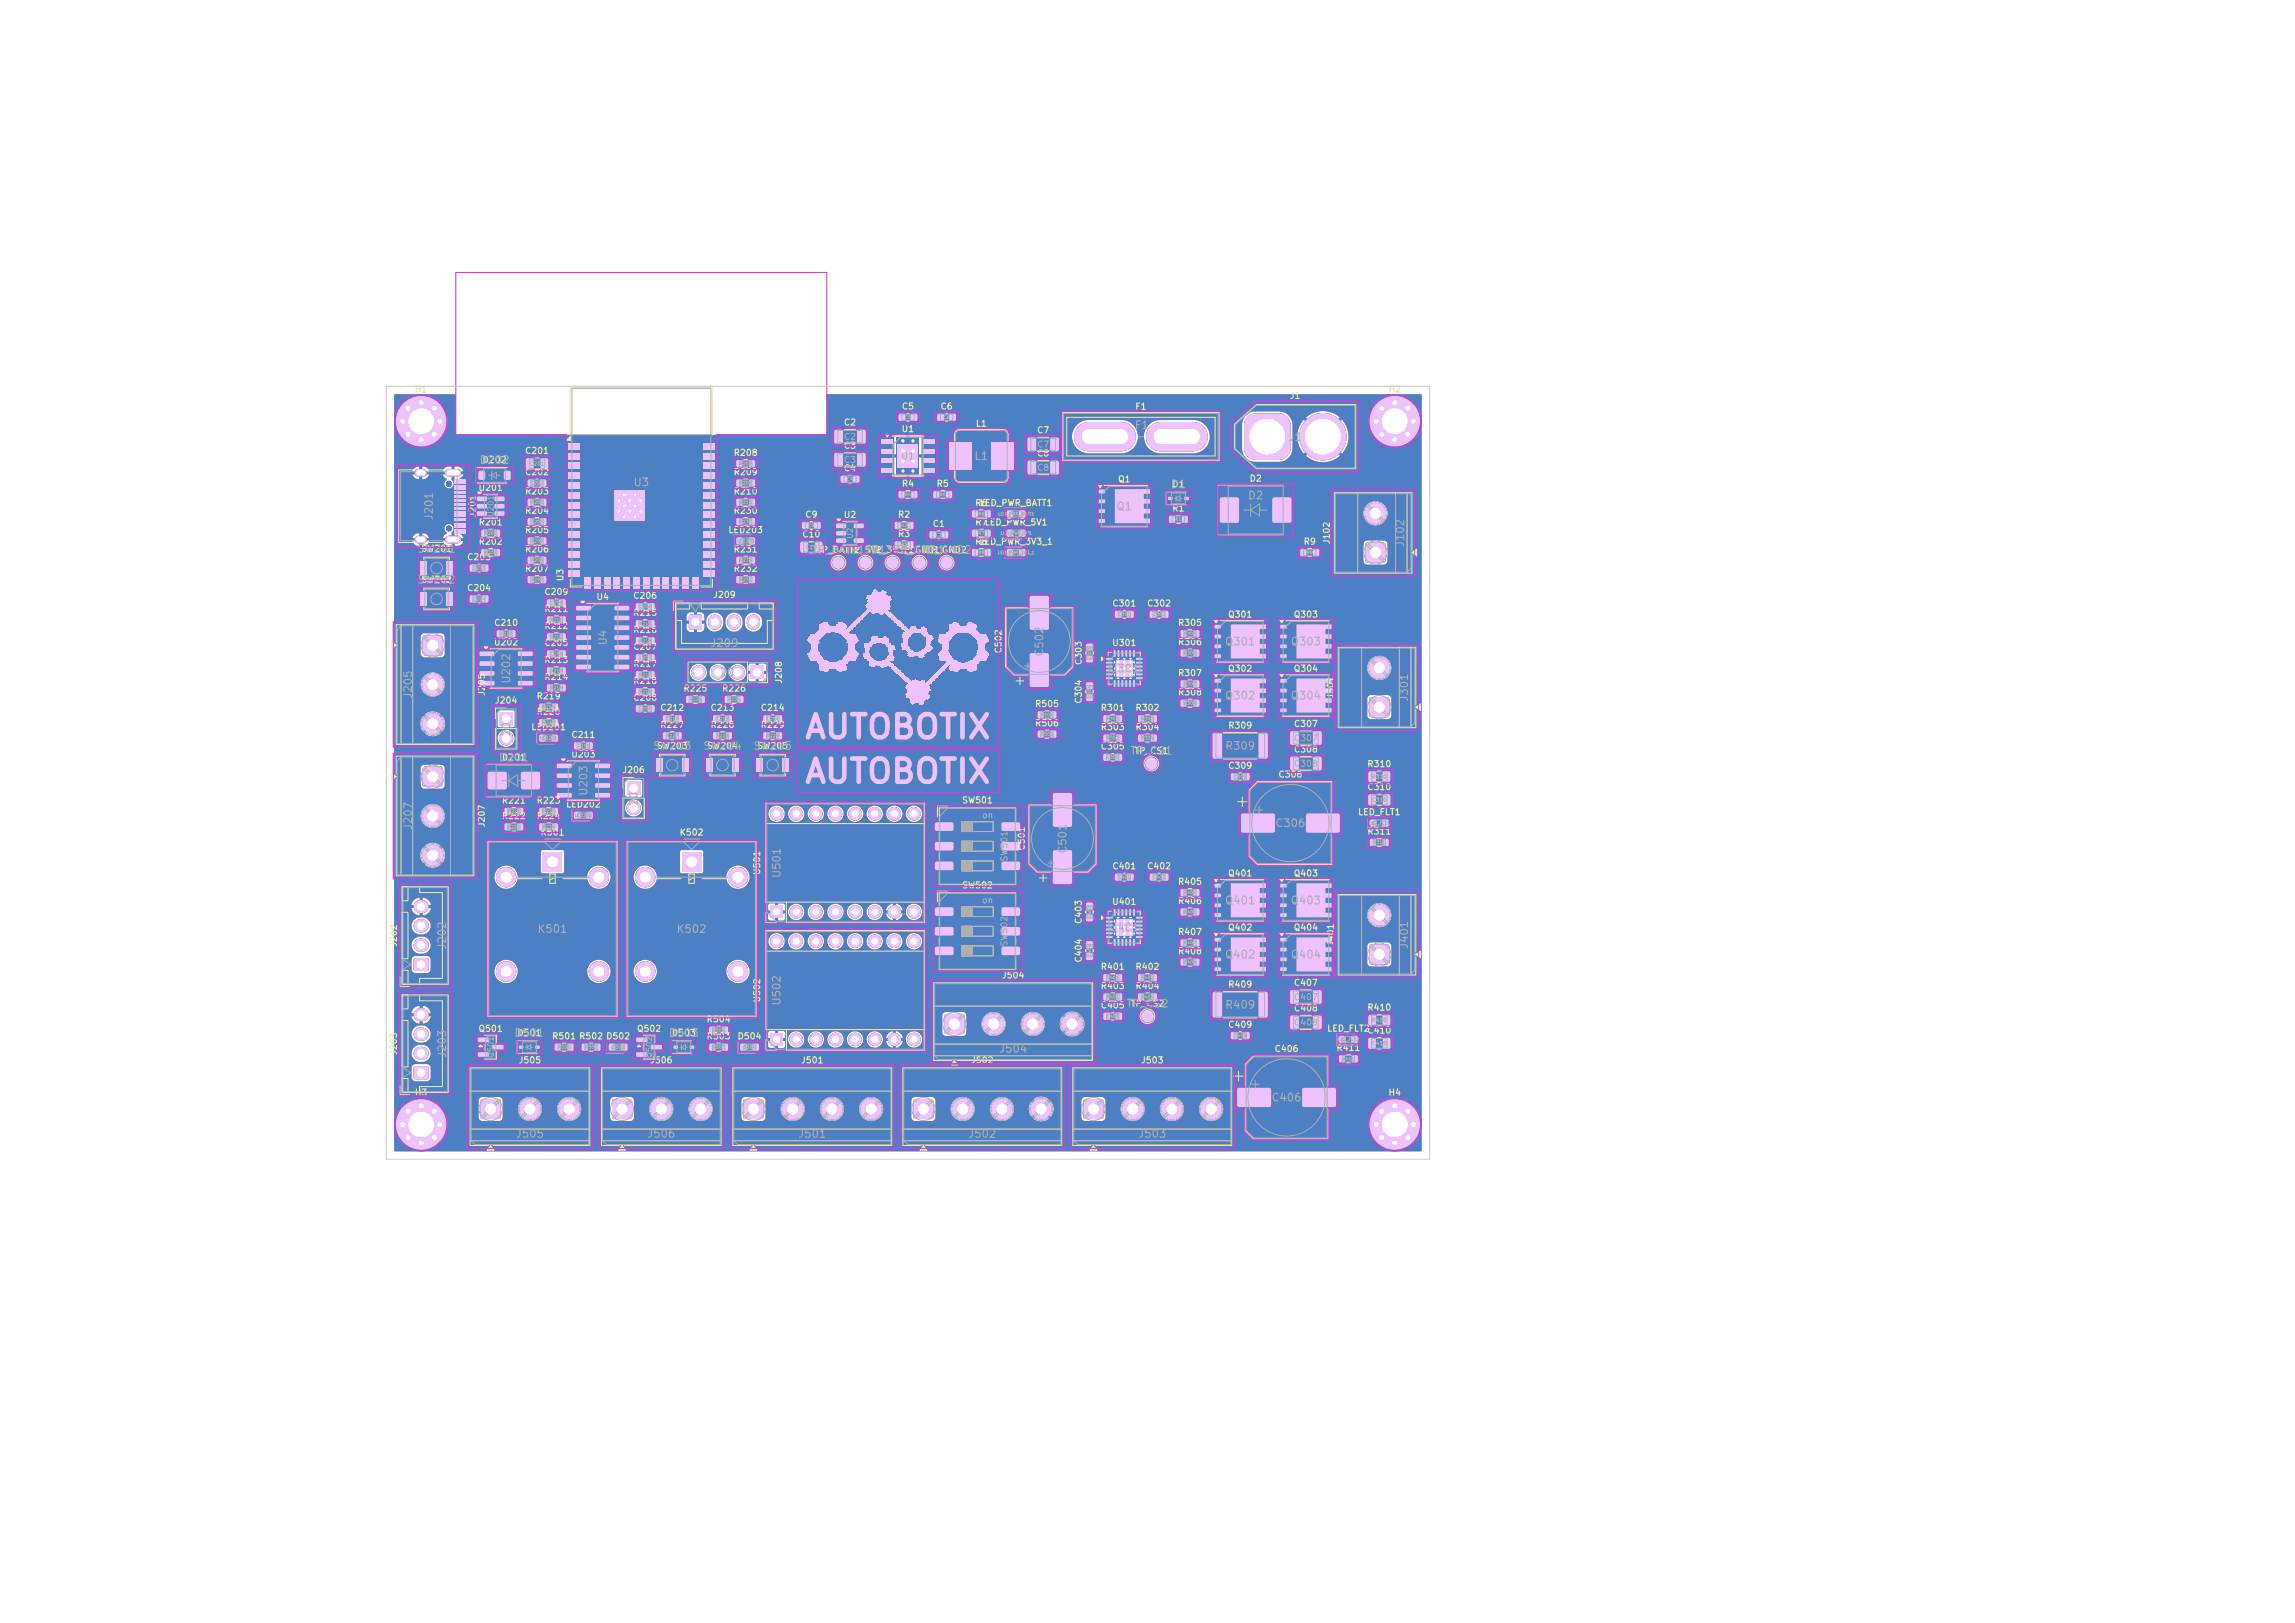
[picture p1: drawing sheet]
<svg xmlns="http://www.w3.org/2000/svg" width="297mm" height="210mm" viewBox="0 0 297 210" stroke-linecap="round" stroke-linejoin="round" font-family="sans-serif">
<defs><g id="words">
<g font-size="3" fill="#c83434">
<text x="104" y="96.3">AUTOBOTIX</text>
<text x="104" y="102.1">AUTOBOTIX</text>
</g>
<g font-size="1" fill="#afafaf">
<text x="126" y="59.8">L1</text>
<text x="146.7" y="55.8">F1</text>
<text x="166.6" y="57.3">J1</text>
<text x="62" y="60.3">D202</text>
<text x="81.9" y="63.2">U3</text>
<text x="151.4" y="63.4">D1</text>
<text x="161.4" y="64.9">D2</text>
<text x="53.9" y="71.8">SW201</text>
<text x="56.3" y="67.4" transform="rotate(-90 56.3 67.4)">J201</text>
<text x="105" y="71.9">TP_BATT1TP_3V3_1TP_GND2</text>
<text x="109.3" y="71.9">TP_5V1</text>
<text x="115.6" y="71.9">TP_GND1</text>
<text x="144.4" y="66.3">Q1</text>
<text x="182" y="70.9" transform="rotate(-90 182 70.9)">J102</text>
<text x="53.9" y="75.8">SW202</text>
<text x="78.8" y="83.6" transform="rotate(-90 78.8 83.6)">U4</text>
<text x="91.8" y="84">J209</text>
<text x="158.4" y="83.8">Q301</text>
<text x="166.9" y="83.8">Q303</text>
<text x="66.3" y="88.6" transform="rotate(-90 66.3 88.6)">U202</text>
<text x="92.3" y="87.8">J208</text>
<text x="135.3" y="85" transform="rotate(-90 135.3 85)">C502</text>
<text x="143.4" y="87.3">U301</text>
<text x="53.6" y="90.5" transform="rotate(-90 53.6 90.5)">J205</text>
<text x="158.4" y="90.8">Q302</text>
<text x="166.9" y="90.8">Q304</text>
<text x="182.5" y="90.9" transform="rotate(-90 182.5 90.9)">J301</text>
<text x="64.5" y="98.8">D201</text>
<text x="66.3" y="96.2" transform="rotate(-90 66.3 96.2)">J204</text>
<text x="84.4" y="97.3">SW203</text>
<text x="90.9" y="97.3">SW204</text>
<text x="97.4" y="97.3">SW205</text>
<text x="146.2" y="97.9">TP_CS1</text>
<text x="158.5" y="97.3">R309</text>
<text x="53.6" y="107.5" transform="rotate(-90 53.6 107.5)">J207</text>
<text x="76.3" y="103.1" transform="rotate(-90 76.3 103.1)">U203</text>
<text x="82.8" y="105.2" transform="rotate(-90 82.8 105.2)">J206</text>
<text x="165" y="107.3">C306</text>
<text x="101.3" y="113.7" transform="rotate(-90 101.3 113.7)">U501</text>
<text x="138.3" y="110.5" transform="rotate(-90 138.3 110.5)">C501</text>
<text x="158.4" y="117.3">Q401</text>
<text x="166.9" y="117.3">Q403</text>
<text x="58" y="123" transform="rotate(-90 58 123)">J202</text>
<text x="69.5" y="121">K501</text>
<text x="87.5" y="121">K502</text>
<text x="143.4" y="120.8">U401</text>
<text x="158.4" y="124.3">Q402</text>
<text x="166.9" y="124.3">Q404</text>
<text x="182.5" y="122.9" transform="rotate(-90 182.5 122.9)">J401</text>
<text x="101.3" y="130.2" transform="rotate(-90 101.3 130.2)">U502</text>
<text x="145.7" y="130.6">TP_CS2</text>
<text x="158.5" y="130.8">R409</text>
<text x="58" y="137" transform="rotate(-90 58 137)">J203</text>
<text x="66.5" y="134.4">D501</text>
<text x="86.5" y="134.4">D503</text>
<text x="129.2" y="136.5">J504</text>
<text x="164.5" y="142.8">C406</text>
<text x="66.7" y="147.5">J505</text>
<text x="83.7" y="147.5">J506</text>
<text x="103.2" y="147.5">J501</text>
<text x="125.2" y="147.5">J502</text>
<text x="147.2" y="147.5">J503</text>
</g>
<text font-size=".9" fill="#afafaf" x="116.5" y="59.7">U1</text>
<g font-size=".8" fill="#f2eda1">
<text x="53.6" y="51">H1</text>
<text x="116.6" y="53.2">C5</text>
<text x="121.6" y="53.2">C6</text>
<text x="146.8" y="53.2">F1</text>
<text x="166.8" y="51.8">J1</text>
<text x="179.6" y="51">H2</text>
<text x="67.9" y="58.9">C201</text>
<text x="94.9" y="59.2">R208</text>
<text x="109.1" y="58.3">C3</text>
<text x="109.1" y="55.3">C2</text>
<text x="116.6" y="56.1">U1</text>
<text x="126.2" y="55.4">L1</text>
<text x="134.1" y="59.3">C8</text>
<text x="134.1" y="56.3">C7</text>
<text x="61.9" y="63.7">U201</text>
<text x="62.4" y="60.1">D202</text>
<text x="67.9" y="64.2">R203</text>
<text x="67.9" y="61.7">C202</text>
<text x="94.9" y="64.2">R210</text>
<text x="94.9" y="61.7">R209</text>
<text x="109.1" y="61.2">C4</text>
<text x="116.6" y="63.2">R4</text>
<text x="121.1" y="63.2">R5</text>
<text x="126.1" y="65.7">R6</text>
<text x="126.7" y="65.7">LED_PWR_BATT1</text>
<text x="144.6" y="62.6">Q1</text>
<text x="161.6" y="62.5">D2</text>
<text x="54.4" y="71.6">SW201</text>
<text x="61.7" y="67" transform="rotate(-90 61.7 67)">J201</text>
<text x="61.9" y="70.7">R202</text>
<text x="61.9" y="68.2">R201</text>
<text x="67.9" y="71.7">R206</text>
<text x="67.9" y="66.7">R204</text>
<text x="67.9" y="69.2">R205</text>
<text x="94.2" y="69.2">LED203</text>
<text x="94.9" y="71.7">R231</text>
<text x="94.9" y="66.7">R230</text>
<text x="103.8" y="69.7">C10</text>
<text x="104.1" y="67.2">C9</text>
<text x="105.7" y="71.8">TP_BATT1</text>
<text x="109.1" y="67.2">U2</text>
<text x="109.8" y="71.8">TP_5V1</text>
<text x="112.6" y="71.8">TP_3V3_1</text>
<text x="116.1" y="67.2">R2</text>
<text x="116.1" y="69.7">R3</text>
<text x="116.3" y="71.8">TP_GND1</text>
<text x="119.8" y="71.8">TP_GND2</text>
<text x="120.6" y="68.4">C1</text>
<text x="126.1" y="68.2">R7</text>
<text x="126.1" y="70.7">R8</text>
<text x="126.7" y="70.7">LED_PWR_3V3_1</text>
<text x="127.4" y="68.2">LED_PWR_5V1</text>
<text x="151.6" y="66.4">R1</text>
<text x="168.6" y="70.7">R9</text>
<text x="172.3" y="70.5" transform="rotate(-90 172.3 70.5)">J102</text>
<text x="54.4" y="75.6">SW202</text>
<text x="60.4" y="76.7">C204</text>
<text x="60.4" y="72.7">C203</text>
<text x="67.9" y="74.2">R207</text>
<text x="70.4" y="77.2">C209</text>
<text x="73.1" y="75.3" transform="rotate(-90 73.1 75.3)">U3</text>
<text x="77.1" y="77.8">U4</text>
<text x="81.9" y="77.7">C206</text>
<text x="92.2" y="77.6">J209</text>
<text x="94.9" y="74.2">R232</text>
<text x="63.9" y="83.7">U202</text>
<text x="63.9" y="81.2">C210</text>
<text x="70.4" y="79.4">R211</text>
<text x="70.4" y="81.6">R212</text>
<text x="70.4" y="83.8">C205</text>
<text x="81.9" y="82.1">R216</text>
<text x="81.9" y="79.9">R215</text>
<text x="143.9" y="83.8">U301</text>
<text x="143.9" y="78.7">C301</text>
<text x="148.4" y="78.7">C302</text>
<text x="152.4" y="81.2">R305</text>
<text x="152.4" y="83.7">R306</text>
<text x="158.9" y="80.1">Q301</text>
<text x="167.4" y="80.1">Q303</text>
<text x="70.4" y="88.2">R214</text>
<text x="70.4" y="86">R213</text>
<text x="81.9" y="86.5">R217</text>
<text x="81.9" y="88.7">R218</text>
<text x="81.9" y="84.3">C207</text>
<text x="88.4" y="89.7">R225</text>
<text x="93.4" y="89.7">R226</text>
<text x="101.4" y="88.5" transform="rotate(-90 101.4 88.5)">J208</text>
<text x="129.8" y="84.6" transform="rotate(-90 129.8 84.6)">C502</text>
<text x="140.2" y="86.1" transform="rotate(-90 140.2 86.1)">C303</text>
<text x="152.4" y="87.7">R307</text>
<text x="158.9" y="87.1">Q302</text>
<text x="167.4" y="87.1">Q304</text>
<text x="62.9" y="90.1" transform="rotate(-90 62.9 90.1)">J205</text>
<text x="64" y="91.2">J204</text>
<text x="68.7" y="94.7">LED201</text>
<text x="69.4" y="92.7">R220</text>
<text x="69.4" y="90.7">R219</text>
<text x="73.9" y="95.7">C211</text>
<text x="81.9" y="90.9">C208</text>
<text x="85.4" y="94.4">R227</text>
<text x="85.4" y="92.2">C212</text>
<text x="91.9" y="92.2">C213</text>
<text x="91.9" y="94.4">R228</text>
<text x="98.4" y="92.2">C214</text>
<text x="98.4" y="94.4">R229</text>
<text x="133.9" y="91.7">R505</text>
<text x="133.9" y="94.2">R506</text>
<text x="140.2" y="91.1" transform="rotate(-90 140.2 91.1)">C304</text>
<text x="142.4" y="94.7">R303</text>
<text x="142.4" y="92.2">R301</text>
<text x="146.9" y="94.7">R304</text>
<text x="146.9" y="92.2">R302</text>
<text x="152.4" y="90.2">R308</text>
<text x="158.9" y="94.5">R309</text>
<text x="167.4" y="94.3">C307</text>
<text x="172.8" y="90.5" transform="rotate(-90 172.8 90.5)">J301</text>
<text x="64.9" y="98.6">D201</text>
<text x="73.9" y="98.2">U203</text>
<text x="80.5" y="100.2">J206</text>
<text x="84.9" y="97.1">SW203</text>
<text x="91.4" y="97.1">SW204</text>
<text x="97.9" y="97.1">SW205</text>
<text x="142.4" y="97.2">C305</text>
<text x="146.7" y="97.8">TP_CS1</text>
<text x="158.9" y="99.7">C309</text>
<text x="165.4" y="100.8">C306</text>
<text x="167.4" y="97.6">C308</text>
<text x="176.9" y="99.5">R310</text>
<text x="62.9" y="107.1" transform="rotate(-90 62.9 107.1)">J207</text>
<text x="64.9" y="104.2">R221</text>
<text x="64.9" y="106.2">R222</text>
<text x="69.4" y="106.2">R224</text>
<text x="69.4" y="104.2">R223</text>
<text x="73.2" y="104.7">LED202</text>
<text x="124.4" y="104.1">SW501</text>
<text x="175.7" y="105.7">LED_FLT1</text>
<text x="176.9" y="102.4">C310</text>
<text x="69.9" y="108.3">K501</text>
<text x="87.9" y="108.3">K502</text>
<text x="98.6" y="113.3" transform="rotate(-90 98.6 113.3)">U501</text>
<text x="132.8" y="110.1" transform="rotate(-90 132.8 110.1)">C501</text>
<text x="143.9" y="112.7">C401</text>
<text x="148.4" y="112.7">C402</text>
<text x="158.9" y="113.6">Q401</text>
<text x="167.4" y="113.6">Q403</text>
<text x="176.9" y="108.2">R311</text>
<text x="124.4" y="115.1">SW502</text>
<text x="140.2" y="119.6" transform="rotate(-90 140.2 119.6)">C403</text>
<text x="143.9" y="117.3">U401</text>
<text x="152.4" y="114.7">R405</text>
<text x="152.4" y="117.2">R406</text>
<text x="51.6" y="122.6" transform="rotate(-90 51.6 122.6)">J202</text>
<text x="140.2" y="124.6" transform="rotate(-90 140.2 124.6)">C404</text>
<text x="142.4" y="125.7">R401</text>
<text x="146.9" y="125.7">R402</text>
<text x="152.4" y="123.7">R408</text>
<text x="152.4" y="121.2">R407</text>
<text x="158.9" y="120.6">Q402</text>
<text x="167.4" y="120.6">Q404</text>
<text x="172.8" y="122.5" transform="rotate(-90 172.8 122.5)">J401</text>
<text x="98.6" y="129.8" transform="rotate(-90 98.6 129.8)">U502</text>
<text x="129.6" y="126.8">J504</text>
<text x="142.4" y="130.7">C405</text>
<text x="142.4" y="128.2">R403</text>
<text x="146.2" y="130.5">TP_CS2</text>
<text x="146.9" y="128.2">R404</text>
<text x="158.9" y="128">R409</text>
<text x="167.4" y="127.8">C407</text>
<text x="167.4" y="131.1">C408</text>
<text x="176.9" y="131">R410</text>
<text x="51.6" y="136.6" transform="rotate(-90 51.6 136.6)">J203</text>
<text x="61.9" y="133.7">Q501</text>
<text x="66.9" y="134.3">D501</text>
<text x="67.1" y="137.8">J505</text>
<text x="71.4" y="134.7">R501 R502 D502</text>
<text x="82.4" y="133.7">Q502</text>
<text x="84.1" y="137.8">J506</text>
<text x="86.9" y="134.3">D503</text>
<text x="91.4" y="132.5">R504</text>
<text x="91.4" y="134.7">R503</text>
<text x="95.4" y="134.7">D504</text>
<text x="103.6" y="137.8">J501</text>
<text x="125.6" y="137.8">J502</text>
<text x="147.6" y="137.8">J503</text>
<text x="158.9" y="133.2">C409</text>
<text x="164.9" y="136.3">C406</text>
<text x="171.7" y="133.7">LED_FLT2</text>
<text x="172.9" y="136.2">R411</text>
<text x="176.9" y="133.9">C410</text>
<text x="53.6" y="142">H3</text>
<text x="179.6" y="142">H4</text>
</g>
<g font-size=".8" fill="#afafaf">
<text x="109.1" y="57.1">C2</text>
<text x="134.1" y="58.1">C7</text>
<text x="109.1" y="60.1">C3</text>
<text x="134.1" y="61.1">C8</text>
<text x="167.4" y="96.1">C307</text>
<text x="167.4" y="99.4">C308</text>
<text x="127" y="106.1">on</text>
<text x="130.6" y="111.6" transform="rotate(-90 130.6 111.6)">SW501</text>
<text x="127" y="117.1">on</text>
<text x="130.6" y="122.6" transform="rotate(-90 130.6 122.6)">SW502</text>
<text x="167.4" y="129.6">C407</text>
<text x="167.4" y="132.9">C408</text>
</g>
<g font-size=".7" fill="#afafaf">
<text x="64" y="67" transform="rotate(-90 64 67)">U201</text>
<text x="110.5" y="69.8" transform="rotate(-90 110.5 69.8)">U2</text>
<text x="64" y="137" transform="rotate(-90 64 137)">Q501</text>
<text x="84.5" y="137" transform="rotate(-90 84.5 137)">Q502</text>
</g>
<g font-size=".5" fill="#afafaf">
<text x="68.5" y="60.4">C201</text>
<text x="104.2" y="71.2">C10</text>
<text x="177.5" y="100.9">R310</text>
<text x="177.5" y="103.9">C310</text>
<text x="177.5" y="135.4">C410</text>
<text x="177.5" y="132.4">R410</text>
</g>
<g font-size=".4" fill="#afafaf">
<text x="117.1" y="54.3">C5</text>
<text x="122.1" y="54.3">C6</text>
<text x="68.7" y="65.3">R203</text>
<text x="68.7" y="62.8">C202</text>
<text x="95.7" y="65.3">R210</text>
<text x="95.7" y="60.3">R208</text>
<text x="95.7" y="62.8">R209</text>
<text x="109.6" y="62.3">C4</text>
<text x="117.1" y="64.3">R4</text>
<text x="121.6" y="64.3">R5</text>
<text x="62.7" y="71.8">R202</text>
<text x="62.7" y="69.3">R201</text>
<text x="68.7" y="67.8">R204</text>
<text x="68.7" y="70.3">R205</text>
<text x="95.3" y="70.3">LED203</text>
<text x="95.7" y="67.8">R230</text>
<text x="104.6" y="68.3">C9</text>
<text x="116.6" y="68.3">R2</text>
<text x="116.6" y="70.8">R3</text>
<text x="121.1" y="69.5">C1</text>
<text x="126.6" y="69.3">R7</text>
<text x="126.6" y="71.8">R8</text>
<text x="126.6" y="66.8">R6</text>
<text x="129.1" y="71.8">LED_PWR_3V3_1</text>
<text x="129.1" y="66.8">LED_PWR_BATT1</text>
<text x="129.4" y="69.3">LED_PWR_5V1</text>
<text x="152.1" y="67.5">R1</text>
<text x="169.1" y="71.8">R9</text>
<text x="61.2" y="77.8">C204</text>
<text x="61.2" y="73.8">C203</text>
<text x="68.7" y="72.8">R206</text>
<text x="68.7" y="75.3">R207</text>
<text x="95.7" y="72.8">R231</text>
<text x="95.7" y="75.3">R232</text>
<text x="64.7" y="82.3">C210</text>
<text x="71.2" y="80.5">R211</text>
<text x="71.2" y="82.7">R212</text>
<text x="71.2" y="78.3">C209</text>
<text x="82.7" y="83.2">R216</text>
<text x="82.7" y="81">R215</text>
<text x="82.7" y="78.8">C206</text>
<text x="144.7" y="79.8">C301</text>
<text x="149.2" y="79.8">C302</text>
<text x="153.2" y="82.3">R305</text>
<text x="71.2" y="89.3">R214</text>
<text x="71.2" y="87.1">R213</text>
<text x="71.2" y="84.9">C205</text>
<text x="82.7" y="87.6">R217</text>
<text x="82.7" y="89.8">R218</text>
<text x="82.7" y="85.4">C207</text>
<text x="141.3" y="85.3" transform="rotate(-90 141.3 85.3)">C303</text>
<text x="153.2" y="88.8">R307</text>
<text x="153.2" y="84.8">R306</text>
<text x="69.8" y="95.8">LED201</text>
<text x="70.2" y="93.8">R220</text>
<text x="70.2" y="91.8">R219</text>
<text x="82.7" y="92">C208</text>
<text x="86.2" y="95.5">R227</text>
<text x="86.2" y="93.3">C212</text>
<text x="89.2" y="90.8">R225</text>
<text x="92.7" y="93.3">C213</text>
<text x="92.7" y="95.5">R228</text>
<text x="94.2" y="90.8">R226</text>
<text x="99.2" y="93.3">C214</text>
<text x="99.2" y="95.5">R229</text>
<text x="134.7" y="92.8">R505</text>
<text x="134.7" y="95.3">R506</text>
<text x="141.3" y="90.3" transform="rotate(-90 141.3 90.3)">C304</text>
<text x="143.2" y="95.8">R303</text>
<text x="143.2" y="93.3">R301</text>
<text x="147.7" y="95.8">R304</text>
<text x="147.7" y="93.3">R302</text>
<text x="153.2" y="91.3">R308</text>
<text x="74.7" y="96.8">C211</text>
<text x="143.2" y="98.3">C305</text>
<text x="159.7" y="100.8">C309</text>
<text x="65.7" y="105.3">R221</text>
<text x="65.7" y="107.3">R222</text>
<text x="70.2" y="107.3">R224</text>
<text x="70.2" y="105.3">R223</text>
<text x="74.3" y="105.8">LED202</text>
<text x="177.1" y="106.8">LED_FLT1</text>
<text x="144.7" y="113.8">C401</text>
<text x="149.2" y="113.8">C402</text>
<text x="177.7" y="109.3">R311</text>
<text x="141.3" y="118.8" transform="rotate(-90 141.3 118.8)">C403</text>
<text x="153.2" y="115.8">R405</text>
<text x="153.2" y="118.3">R406</text>
<text x="141.3" y="123.8" transform="rotate(-90 141.3 123.8)">C404</text>
<text x="153.2" y="124.8">R408</text>
<text x="153.2" y="122.3">R407</text>
<text x="143.2" y="131.8">C405</text>
<text x="143.2" y="129.3">R403</text>
<text x="143.2" y="126.8">R401</text>
<text x="147.7" y="129.3">R404</text>
<text x="147.7" y="126.8">R402</text>
<text x="72.2" y="135.8">R501</text>
<text x="75.7" y="135.8">R502</text>
<text x="79.2" y="135.8">D502</text>
<text x="92.2" y="133.6">R504</text>
<text x="92.2" y="135.8">R503</text>
<text x="96.2" y="135.8">D504</text>
<text x="159.7" y="134.3">C409</text>
<text x="173.1" y="134.8">LED_FLT2</text>
<text x="173.7" y="137.3">R411</text>
</g>
</g></defs>
<g fill="#c83434">
<path d="M104.5 82.7h1.6v.2h-1.6z"/>
<path d="M104.5 82.8h1.5v.2h-1.5z"/>
<path d="M104.5 84.6h1.6v.1h-1.6z"/>
<path d="M104.5 84.7h1.6v.1h-1.6z"/>
<path d="M104.6 82.4h1.7v.2h-1.7z"/>
<path d="M104.6 82.6h1.6v.1h-1.6z"/>
<path d="M104.6 82.7h1.5v.1h-1.5z"/>
<path d="M104.6 83h1.4v.1h-1.4z"/>
<path d="M104.6 84.4h1.4v.2h-1.4z"/>
<path d="M104.6 84.7h1.6v.2h-1.6z"/>
<path d="M104.6 84.8h1.6v.2h-1.6z"/>
<path d="M104.7 82.3h1.8v.1h-1.8z"/>
<path d="M104.7 82.4h1.7v.1h-1.7z"/>
<path d="M104.7 83.1h1.3v.1h-1.3z"/>
<path d="M104.7 84.4h1.3v.1h-1.3z"/>
<path d="M104.7 85h1.6v.1h-1.6z"/>
<path d="M104.7 85.1h1.7v.1h-1.7z"/>
<path d="M104.8 82h1.9v.2h-1.9z"/>
<path d="M104.8 82.1h1.8v.2h-1.8z"/>
<path d="M104.8 83.1h1.1v.2h-1.1z"/>
<path d="M104.8 84.3h1.1v.1h-1.1z"/>
<path d="M104.8 85.1h1.7v.2h-1.7z"/>
<path d="M104.8 85.3h1.8v.1h-1.8z"/>
<path d="M104.9 84.1h1v.2h-1z"/>
<path d="M104.9 85.4h1.9v.1h-1.9z"/>
<path d="M105 83.3h.9v.1h-.9z"/>
<path d="M105 83.4h.9v.1h-.9z"/>
<path d="M105 83.4h.9v.2h-.9z"/>
<path d="M105 83.6h.9v.1h-.9z"/>
<path d="M105 83.7h.9v.1h-.9z"/>
<path d="M105 83.7h.9v.2h-.9z"/>
<path d="M105 83.8h.9v.2h-.9z"/>
<path d="M105 84h.9v.1h-.9z"/>
<path d="M105 84.1h.9v.1h-.9z"/>
<path d="M105.5 82h1.4v.1h-1.4z"/>
<path d="M105.6 81.8h1.5v.2h-1.5z"/>
<path d="M105.6 85.4h1.4v.2h-1.4z"/>
<path d="M105.7 81.7h1.8v.2h-1.8z"/>
<path d="M105.7 85.6h1.5v.1h-1.5z"/>
<path d="M105.8 81.7h4.2v.1h-4.2z"/>
<path d="M105.8 85.7h4v.1h-4z"/>
<path d="M105.9 81.6h4.2v.1h-4.2z"/>
<path d="M105.9 85.7h3.8v.2h-3.8z"/>
<path d="M106 80.8h1.4v.2h-1.4z"/>
<path d="M106 81h3.5v.1h-3.5z"/>
<path d="M106 81h3.5v.2h-3.5z"/>
<path d="M106 81.1h3.5v.2h-3.5z"/>
<path d="M106 81.4h4.2v.2h-4.2z"/>
<path d="M106 85.8h3.6v.2h-3.6z"/>
<path d="M106.1 80.7h1.2v.2h-1.2z"/>
<path d="M106.1 81.3h3.4v.1h-3.4z"/>
<path d="M106.1 81.4h3.4v.1h-3.4z"/>
<path d="M106.1 86h3.4v.1h-3.4z"/>
<path d="M106.1 86.1h3.4v.1h-3.4z"/>
<path d="M106.1 86.1h3.5v.2h-3.5z"/>
<path d="M106.1 86.3h3.5v.1h-3.5z"/>
<path d="M106.1 86.4h3.5v.1h-3.5z"/>
<path d="M106.1 86.4h3.5v.2h-3.5z"/>
<path d="M106.1 86.6h1.2v.1h-1.2z"/>
<path d="M106.2 86.7h1.1v.1h-1.1z"/>
<path d="M106.3 80.7h.9v.1h-.9z"/>
<path d="M106.4 86.7h.8v.2h-.8z"/>
<path d="M106.5 80.6h.6v.1h-.6z"/>
<path d="M106.7 86.8h.4v.2h-.4z"/>
<path d="M106.8 80.4h.2v.2h-.2z"/>
<path d="M108.1 81.7h1.8v.2h-1.8z"/>
<path d="M108.2 80.8h1.3v.2h-1.3z"/>
<path d="M108.3 80.7h1.2v.2h-1.2z"/>
<path d="M108.3 86.6h1.3v.1h-1.3z"/>
<path d="M108.4 80.7h.9v.1h-.9z"/>
<path d="M108.4 85.6h1.5v.1h-1.5z"/>
<path d="M108.4 86.7h1.1v.1h-1.1z"/>
<path d="M108.5 80.6h.6v.1h-.6z"/>
<path d="M108.5 81.8h1.4v.2h-1.4z"/>
<path d="M108.5 86.7h.7v.2h-.7z"/>
<path d="M108.6 80.4h.2v.2h-.2z"/>
<path d="M108.6 85.4h1.4v.2h-1.4z"/>
<path d="M108.6 86.8h.3v.2h-.3z"/>
<path d="M108.7 82h1.3v.1h-1.3z"/>
<path d="M108.8 85.4h2v.1h-2z"/>
<path d="M108.9 82h1.9v.2h-1.9z"/>
<path d="M109 82.1h1.8v.2h-1.8z"/>
<path d="M109 85.3h1.8v.1h-1.8z"/>
<path d="M109.1 82.3h1.7v.1h-1.7z"/>
<path d="M109.1 85.1h1.8v.2h-1.8z"/>
<path d="M109.2 82.4h1.7v.1h-1.7z"/>
<path d="M109.2 85.1h1.7v.1h-1.7z"/>
<path d="M109.3 82.4h1.6v.2h-1.6z"/>
<path d="M109.3 85h1.7v.1h-1.7z"/>
<path d="M109.4 82.6h1.6v.1h-1.6z"/>
<path d="M109.4 84.7h1.6v.2h-1.6z"/>
<path d="M109.4 84.8h1.6v.2h-1.6z"/>
<path d="M109.5 82.7h1.5v.1h-1.5z"/>
<path d="M109.5 82.7h1.5v.2h-1.5z"/>
<path d="M109.5 84.7h1.6v.1h-1.6z"/>
<path d="M109.6 81.4h.7v.1h-.7z"/>
<path d="M109.6 82.8h1.5v.2h-1.5z"/>
<path d="M109.6 83h1.4v.1h-1.4z"/>
<path d="M109.6 83.1h1.3v.1h-1.3z"/>
<path d="M109.6 84.4h1.4v.1h-1.4z"/>
<path d="M109.6 84.4h1.5v.2h-1.5z"/>
<path d="M109.6 84.6h1.5v.1h-1.5z"/>
<path d="M109.7 81.3h.7v.1h-.7z"/>
<path d="M109.7 83.1h1v.2h-1z"/>
<path d="M109.7 83.3h1v.1h-1z"/>
<path d="M109.7 83.4h.9v.1h-.9z"/>
<path d="M109.7 83.4h.9v.2h-.9z"/>
<path d="M109.7 84h.9v.1h-.9z"/>
<path d="M109.7 84.1h.9v.1h-.9z"/>
<path d="M109.7 84.1h1v.2h-1z"/>
<path d="M109.7 84.3h1.2v.1h-1.2z"/>
<path d="M109.8 81.1h.7v.2h-.7z"/>
<path d="M109.8 83.6h.8v.1h-.8z"/>
<path d="M109.8 83.7h.8v.1h-.8z"/>
<path d="M109.8 83.7h.8v.2h-.8z"/>
<path d="M109.8 83.8h.8v.2h-.8z"/>
<path d="M109.9 81h.7v.2h-.7z"/>
<path d="M110 81h.7v.1h-.7z"/>
<path d="M110.1 80.8h.7v.2h-.7z"/>
<path d="M110.2 80.7h.7v.2h-.7z"/>
<path d="M110.3 80.7h.7v.1h-.7z"/>
<path d="M110.4 80.6h.7v.1h-.7z"/>
<path d="M110.5 80.4h.7v.2h-.7z"/>
<path d="M110.6 80.4h.7v.1h-.7z"/>
<path d="M110.7 80.3h.7v.1h-.7z"/>
<path d="M110.8 80.1h.7v.2h-.7z"/>
<path d="M110.9 80h.7v.2h-.7z"/>
<path d="M111 80h.7v.1h-.7z"/>
<path d="M111.1 79.8h.7v.2h-.7z"/>
<path d="M111.3 79.7h.6v.2h-.6z"/>
<path d="M111.4 79.7h.6v.1h-.6z"/>
<path d="M111.5 79.6h.6v.1h-.6z"/>
<path d="M111.6 79.4h.6v.2h-.6z"/>
<path d="M111.7 79.4h.6v.1h-.6z"/>
<path d="M111.7 84.6h.8v.1h-.8z"/>
<path d="M111.7 84.7h.9v.1h-.9z"/>
<path d="M111.7 84.7h.9v.2h-.9z"/>
<path d="M111.7 84.8h1v.2h-1z"/>
<path d="M111.7 85h1v.1h-1z"/>
<path d="M111.8 79.3h.6v.1h-.6z"/>
<path d="M111.8 83.4h1v.2h-1z"/>
<path d="M111.8 83.6h1v.1h-1z"/>
<path d="M111.8 83.7h.9v.1h-.9z"/>
<path d="M111.8 85.1h1v.1h-1z"/>
<path d="M111.8 85.1h1.1v.2h-1.1z"/>
<path d="M111.9 79.1h.6v.2h-.6z"/>
<path d="M111.9 83.3h1.2v.1h-1.2z"/>
<path d="M111.9 83.4h1.1v.1h-1.1z"/>
<path d="M111.9 83.7h.7v.2h-.7z"/>
<path d="M111.9 84.4h.6v.2h-.6z"/>
<path d="M112 78.3h3.1v.1h-3.1z"/>
<path d="M112 79h3v.2h-3z"/>
<path d="M112 83.1h1.3v.2h-1.3z"/>
<path d="M112 83.8h.6v.2h-.6z"/>
<path d="M112 84h.6v.1h-.6z"/>
<path d="M112 84.1h.5v.1h-.5z"/>
<path d="M112 84.1h.5v.2h-.5z"/>
<path d="M112 84.3h.5v.1h-.5z"/>
<path d="M112 84.4h.5v.1h-.5z"/>
<path d="M112.1 77.3h3.2v.1h-3.2z"/>
<path d="M112.1 77.4h3.2v.1h-3.2z"/>
<path d="M112.1 78.1h3v.2h-3z"/>
<path d="M112.1 78.4h3.1v.1h-3.1z"/>
<path d="M112.1 78.4h3.2v.2h-3.2z"/>
<path d="M112.1 78.6h3.1v.1h-3.1z"/>
<path d="M112.1 79h2.8v.1h-2.8z"/>
<path d="M112.2 77h2.6v.2h-2.6z"/>
<path d="M112.2 77.1h3v.2h-3z"/>
<path d="M112.2 77.4h3.1v.2h-3.1z"/>
<path d="M112.2 78h2.9v.2h-2.9z"/>
<path d="M112.2 78.8h2.9v.2h-2.9z"/>
<path d="M112.2 85.3h.8v.1h-.8z"/>
<path d="M112.3 77h2.4v.1h-2.4z"/>
<path d="M112.3 77.6h3.1v.1h-3.1z"/>
<path d="M112.3 77.7h3v.1h-3z"/>
<path d="M112.3 77.7h2.9v.2h-2.9z"/>
<path d="M112.3 77.8h2.8v.2h-2.8z"/>
<path d="M112.3 78h2.8v.1h-2.8z"/>
<path d="M112.3 78.7h2.9v.1h-2.9z"/>
<path d="M112.3 78.7h2.8v.2h-2.8z"/>
<path d="M112.3 85.4h.8v.1h-.8z"/>
<path d="M112.4 85.4h.9v.2h-.9z"/>
<path d="M112.5 83.1h2.5v.1h-2.5z"/>
<path d="M112.5 85.6h2.7v.1h-2.7z"/>
<path d="M112.5 85.7h2.8v.1h-2.8z"/>
<path d="M112.5 85.7h2.9v.2h-2.9z"/>
<path d="M112.5 85.8h3v.2h-3z"/>
<path d="M112.5 86h2.2v.1h-2.2z"/>
<path d="M112.5 86.1h.8v.1h-.8z"/>
<path d="M112.6 83h2.4v.1h-2.4z"/>
<path d="M112.7 76.8h1.9v.2h-1.9z"/>
<path d="M112.7 79.1h2.4v.2h-2.4z"/>
<path d="M112.7 79.3h.7v.1h-.7z"/>
<path d="M112.7 82.8h2.3v.2h-2.3z"/>
<path d="M112.7 86.1h.5v.2h-.5z"/>
<path d="M112.8 82.4h.8v.2h-.8z"/>
<path d="M112.8 82.6h1.3v.1h-1.3z"/>
<path d="M112.8 82.7h2.2v.1h-2.2z"/>
<path d="M112.8 82.7h2.2v.2h-2.2z"/>
<path d="M112.9 76.7h1.8v.1h-1.8z"/>
<path d="M112.9 76.7h1.7v.2h-1.7z"/>
<path d="M112.9 79.4h.3v.1h-.3z"/>
<path d="M112.9 82.4h.7v.1h-.7z"/>
<path d="M112.9 86.3h.2v.1h-.2z"/>
<path d="M113 76.4h.5v.1h-.5z"/>
<path d="M113 76.4h.6v.2h-.6z"/>
<path d="M113 76.6h1.7v.1h-1.7z"/>
<path d="M113.2 76.3h.2v.1h-.2z"/>
<path d="M113.2 82.3h.3v.1h-.3z"/>
<path d="M113.5 79.3h.9v.1h-.9z"/>
<path d="M113.5 86.1h1.2v.1h-1.2z"/>
<path d="M113.8 79.4h.6v.1h-.6z"/>
<path d="M113.9 79.4h.3v.2h-.3z"/>
<path d="M113.9 86.1h.8v.2h-.8z"/>
<path d="M114 76.4h.6v.2h-.6z"/>
<path d="M114 86.3h.6v.1h-.6z"/>
<path d="M114 86.4h.3v.1h-.3z"/>
<path d="M114.2 76.4h.2v.1h-.2z"/>
<path d="M114.2 82.6h.8v.1h-.8z"/>
<path d="M114.2 83.1h.9v.2h-.9z"/>
<path d="M114.2 85.4h1.4v.2h-1.4z"/>
<path d="M114.3 82.4h.5v.2h-.5z"/>
<path d="M114.4 82.4h.2v.1h-.2z"/>
<path d="M114.4 83.3h.8v.1h-.8z"/>
<path d="M114.4 85.4h1.2v.1h-1.2z"/>
<path d="M114.5 79.3h.8v.1h-.8z"/>
<path d="M114.6 79.4h.8v.1h-.8z"/>
<path d="M114.6 83.4h.7v.1h-.7z"/>
<path d="M114.6 85.3h1.1v.1h-1.1z"/>
<path d="M114.7 79.4h.8v.2h-.8z"/>
<path d="M114.7 83.4h1v.2h-1z"/>
<path d="M114.7 83.6h1.1v.1h-1.1z"/>
<path d="M114.7 85.1h1v.2h-1z"/>
<path d="M114.8 79.6h.8v.1h-.8z"/>
<path d="M114.8 83.7h1v.1h-1z"/>
<path d="M114.8 85h.9v.1h-.9z"/>
<path d="M114.8 85.1h1v.1h-1z"/>
<path d="M114.8 86h.8v.1h-.8z"/>
<path d="M114.9 79.7h.8v.1h-.8z"/>
<path d="M114.9 83.7h.9v.2h-.9z"/>
<path d="M114.9 83.8h.9v.2h-.9z"/>
<path d="M114.9 84h1v.1h-1z"/>
<path d="M114.9 84.7h.6v.2h-.6z"/>
<path d="M114.9 84.8h.7v.2h-.7z"/>
<path d="M114.9 86.1h.8v.1h-.8z"/>
<path d="M115 79.7h.8v.2h-.8z"/>
<path d="M115 84.1h.8v.1h-.8z"/>
<path d="M115 84.1h.6v.2h-.6z"/>
<path d="M115 84.3h.6v.1h-.6z"/>
<path d="M115 84.4h.5v.1h-.5z"/>
<path d="M115 84.4h.5v.2h-.5z"/>
<path d="M115 84.6h.5v.1h-.5z"/>
<path d="M115 84.7h.5v.1h-.5z"/>
<path d="M115.1 79.8h.8v.2h-.8z"/>
<path d="M115.1 86.1h.7v.2h-.7z"/>
<path d="M115.2 86.3h.7v.1h-.7z"/>
<path d="M115.3 80h.7v.1h-.7z"/>
<path d="M115.3 86.4h.7v.1h-.7z"/>
<path d="M115.4 80h.7v.2h-.7z"/>
<path d="M115.4 86.4h.8v.2h-.8z"/>
<path d="M115.5 80.1h.7v.2h-.7z"/>
<path d="M115.5 86.6h.8v.1h-.8z"/>
<path d="M115.6 80.3h.8v.1h-.8z"/>
<path d="M115.6 86.7h.8v.1h-.8z"/>
<path d="M115.7 80.4h.8v.1h-.8z"/>
<path d="M115.7 86.7h.8v.2h-.8z"/>
<path d="M115.8 80.4h.8v.2h-.8z"/>
<path d="M115.8 86.8h.8v.2h-.8z"/>
<path d="M115.9 80.6h.8v.1h-.8z"/>
<path d="M115.9 87h.8v.1h-.8z"/>
<path d="M116 80.7h.8v.1h-.8z"/>
<path d="M116 87.1h.8v.1h-.8z"/>
<path d="M116.1 80.7h.8v.2h-.8z"/>
<path d="M116.1 87.1h.8v.2h-.8z"/>
<path d="M116.2 80.8h.8v.2h-.8z"/>
<path d="M116.3 87.3h.7v.1h-.7z"/>
<path d="M116.4 81h.7v.1h-.7z"/>
<path d="M116.4 87.4h.7v.1h-.7z"/>
<path d="M116.5 81h.7v.2h-.7z"/>
<path d="M116.5 87.4h.7v.2h-.7z"/>
<path d="M116.6 81.1h.7v.2h-.7z"/>
<path d="M116.6 83.4h.9v.1h-.9z"/>
<path d="M116.6 83.4h.9v.2h-.9z"/>
<path d="M116.6 83.6h.9v.1h-.9z"/>
<path d="M116.6 87.5h.7v.2h-.7z"/>
<path d="M116.7 81.3h.8v.1h-.8z"/>
<path d="M116.7 82.3h1.1v.1h-1.1z"/>
<path d="M116.7 82.4h1v.1h-1z"/>
<path d="M116.7 83.3h.8v.1h-.8z"/>
<path d="M116.7 83.7h.9v.1h-.9z"/>
<path d="M116.7 83.7h1v.2h-1z"/>
<path d="M116.7 83.8h1v.2h-1z"/>
<path d="M116.7 87.7h.8v.1h-.8z"/>
<path d="M116.8 81.4h.8v.1h-.8z"/>
<path d="M116.8 82h1.2v.2h-1.2z"/>
<path d="M116.8 82.1h1.1v.2h-1.1z"/>
<path d="M116.8 82.4h.8v.2h-.8z"/>
<path d="M116.8 84h1v.1h-1z"/>
<path d="M116.8 87.7h.8v.2h-.8z"/>
<path d="M116.9 81.4h3v.2h-3z"/>
<path d="M116.9 81.8h1.5v.2h-1.5z"/>
<path d="M116.9 82h1.2v.1h-1.2z"/>
<path d="M116.9 82.6h.7v.1h-.7z"/>
<path d="M116.9 82.7h.6v.1h-.6z"/>
<path d="M116.9 82.7h.6v.2h-.6z"/>
<path d="M116.9 82.8h.6v.2h-.6z"/>
<path d="M116.9 83h.6v.1h-.6z"/>
<path d="M116.9 83.1h.6v.1h-.6z"/>
<path d="M116.9 83.1h.6v.2h-.6z"/>
<path d="M116.9 87.8h.8v.2h-.8z"/>
<path d="M117 81.6h2.9v.1h-2.9z"/>
<path d="M117 88h.8v.1h-.8z"/>
<path d="M117.1 81.7h2.8v.1h-2.8z"/>
<path d="M117.1 88.1h.8v.1h-.8z"/>
<path d="M117.1 89.8h3.1v.2h-3.1z"/>
<path d="M117.2 81.7h2.7v.2h-2.7z"/>
<path d="M117.2 84.1h.7v.1h-.7z"/>
<path d="M117.2 88.1h2.5v.2h-2.5z"/>
<path d="M117.2 88.8h3.1v.2h-3.1z"/>
<path d="M117.2 89h3.2v.1h-3.2z"/>
<path d="M117.2 89.7h2.9v.2h-2.9z"/>
<path d="M117.2 90h3.1v.1h-3.1z"/>
<path d="M117.2 90.1h3.1v.1h-3.1z"/>
<path d="M117.2 90.1h3.1v.2h-3.1z"/>
<path d="M117.3 84.1h.8v.2h-.8z"/>
<path d="M117.3 88.7h2.9v.1h-2.9z"/>
<path d="M117.3 88.7h3v.2h-3z"/>
<path d="M117.3 89.1h3.1v.1h-3.1z"/>
<path d="M117.3 89.7h2.8v.1h-2.8z"/>
<path d="M117.4 84.3h.9v.1h-.9z"/>
<path d="M117.4 84.7h2.2v.2h-2.2z"/>
<path d="M117.4 88.3h2.3v.1h-2.3z"/>
<path d="M117.4 88.5h2.9v.2h-2.9z"/>
<path d="M117.4 89.1h3v.2h-3z"/>
<path d="M117.4 89.3h3v.1h-3z"/>
<path d="M117.4 89.4h2.8v.1h-2.8z"/>
<path d="M117.4 89.4h2.8v.2h-2.8z"/>
<path d="M117.4 89.5h2.8v.2h-2.8z"/>
<path d="M117.5 84.4h2.4v.1h-2.4z"/>
<path d="M117.5 84.4h2.3v.2h-2.3z"/>
<path d="M117.5 84.6h2.2v.1h-2.2z"/>
<path d="M117.5 84.7h2.1v.1h-2.1z"/>
<path d="M117.5 88.4h3v.1h-3z"/>
<path d="M117.6 84.8h.6v.2h-.6z"/>
<path d="M117.6 88.4h2.8v.2h-2.8z"/>
<path d="M117.6 90.3h2.6v.1h-2.6z"/>
<path d="M117.7 85h.4v.1h-.4z"/>
<path d="M117.7 90.4h2.5v.1h-2.5z"/>
<path d="M117.8 81.1h.7v.2h-.7z"/>
<path d="M117.8 81.3h.9v.1h-.9z"/>
<path d="M117.8 81.4h2.1v.1h-2.1z"/>
<path d="M117.8 90.4h2v.2h-2z"/>
<path d="M117.8 90.5h1.9v.2h-1.9z"/>
<path d="M117.8 90.7h1.8v.1h-1.8z"/>
<path d="M117.8 90.7h1.7v.2h-1.7z"/>
<path d="M117.8 90.8h1.7v.2h-1.7z"/>
<path d="M117.9 81h.6v.2h-.6z"/>
<path d="M117.9 91h.5v.1h-.5z"/>
<path d="M118 88.1h.7v.1h-.7z"/>
<path d="M118.1 88h.5v.1h-.5z"/>
<path d="M118.1 91.1h.1v.1h-.1z"/>
<path d="M118.3 81h.1v.1h-.1z"/>
<path d="M118.4 87.8h.1v.2h-.1z"/>
<path d="M118.8 84.8h.8v.2h-.8z"/>
<path d="M118.9 81.8h1.1v.2h-1.1z"/>
<path d="M118.9 85h.7v.1h-.7z"/>
<path d="M118.9 85.1h.5v.1h-.5z"/>
<path d="M118.9 91h.6v.1h-.6z"/>
<path d="M119 84.3h1.4v.1h-1.4z"/>
<path d="M119 91.1h.4v.1h-.4z"/>
<path d="M119.2 81.3h.7v.1h-.7z"/>
<path d="M119.2 82h.9v.1h-.9z"/>
<path d="M119.2 88.1h.4v.1h-.4z"/>
<path d="M119.3 81.1h.4v.2h-.4z"/>
<path d="M119.3 84.1h1.2v.2h-1.2z"/>
<path d="M119.3 88h.1v.1h-.1z"/>
<path d="M119.4 81h.1v.2h-.1z"/>
<path d="M119.4 82h.8v.2h-.8z"/>
<path d="M119.4 84.1h1.2v.1h-1.2z"/>
<path d="M119.5 82.1h1.1v.2h-1.1z"/>
<path d="M119.6 82.3h1.1v.1h-1.1z"/>
<path d="M119.6 83.8h1.1v.2h-1.1z"/>
<path d="M119.6 84h1v.1h-1z"/>
<path d="M119.7 82.4h1v.1h-1z"/>
<path d="M119.7 83.7h1v.2h-1z"/>
<path d="M119.8 82.4h.9v.2h-.9z"/>
<path d="M119.8 82.6h1v.1h-1z"/>
<path d="M119.8 83.6h.7v.1h-.7z"/>
<path d="M119.8 83.7h.8v.1h-.8z"/>
<path d="M119.9 82.7h.9v.1h-.9z"/>
<path d="M119.9 82.7h.9v.2h-.9z"/>
<path d="M119.9 82.8h.7v.2h-.7z"/>
<path d="M119.9 83h.6v.1h-.6z"/>
<path d="M119.9 83.1h.6v.1h-.6z"/>
<path d="M119.9 83.1h.6v.2h-.6z"/>
<path d="M119.9 83.3h.6v.1h-.6z"/>
<path d="M119.9 83.4h.5v.1h-.5z"/>
<path d="M119.9 83.4h.6v.2h-.6z"/>
<path d="M119.9 88.3h.7v.1h-.7z"/>
<path d="M120 88.1h.7v.2h-.7z"/>
<path d="M120 90.4h.1v.2h-.1z"/>
<path d="M120.1 88.1h.7v.1h-.7z"/>
<path d="M120.2 88h.7v.1h-.7z"/>
<path d="M120.3 87.8h.7v.2h-.7z"/>
<path d="M120.4 87.7h.7v.2h-.7z"/>
<path d="M120.5 87.7h.7v.1h-.7z"/>
<path d="M120.6 87.5h.7v.2h-.7z"/>
<path d="M120.7 87.4h.7v.2h-.7z"/>
<path d="M120.8 87.4h.7v.1h-.7z"/>
<path d="M120.9 87.3h.7v.1h-.7z"/>
<path d="M121 87.1h.7v.2h-.7z"/>
<path d="M121.1 87.1h.7v.1h-.7z"/>
<path d="M121.2 87h.7v.1h-.7z"/>
<path d="M121.3 86.8h.7v.2h-.7z"/>
<path d="M121.4 82.7h1.6v.1h-1.6z"/>
<path d="M121.4 82.7h1.5v.2h-1.5z"/>
<path d="M121.4 82.8h1.5v.2h-1.5z"/>
<path d="M121.4 84.6h1.5v.1h-1.5z"/>
<path d="M121.4 84.7h1.5v.1h-1.5z"/>
<path d="M121.4 84.7h1.6v.2h-1.6z"/>
<path d="M121.4 86.7h.7v.2h-.7z"/>
<path d="M121.5 82.4h1.7v.2h-1.7z"/>
<path d="M121.5 82.6h1.6v.1h-1.6z"/>
<path d="M121.5 83h1.3v.1h-1.3z"/>
<path d="M121.5 84.4h1.3v.2h-1.3z"/>
<path d="M121.5 84.8h1.6v.2h-1.6z"/>
<path d="M121.5 85h1.6v.1h-1.6z"/>
<path d="M121.5 86.7h.7v.1h-.7z"/>
<path d="M121.6 82h2v.2h-2z"/>
<path d="M121.6 82.1h1.9v.2h-1.9z"/>
<path d="M121.6 82.3h1.7v.1h-1.7z"/>
<path d="M121.6 82.4h1.6v.1h-1.6z"/>
<path d="M121.6 83.1h1.2v.1h-1.2z"/>
<path d="M121.6 84.4h1.2v.1h-1.2z"/>
<path d="M121.6 85.1h1.6v.1h-1.6z"/>
<path d="M121.6 85.1h1.7v.2h-1.7z"/>
<path d="M121.6 85.3h1.9v.1h-1.9z"/>
<path d="M121.6 86.6h.7v.1h-.7z"/>
<path d="M121.7 83.1h1.1v.2h-1.1z"/>
<path d="M121.7 84.3h1.1v.1h-1.1z"/>
<path d="M121.7 85.4h1.9v.1h-1.9z"/>
<path d="M121.7 86.4h.7v.2h-.7z"/>
<path d="M121.8 83.3h.9v.1h-.9z"/>
<path d="M121.8 84.1h.9v.2h-.9z"/>
<path d="M121.8 86.4h.7v.1h-.7z"/>
<path d="M121.9 83.4h.8v.1h-.8z"/>
<path d="M121.9 83.4h.8v.2h-.8z"/>
<path d="M121.9 83.6h.8v.1h-.8z"/>
<path d="M121.9 83.7h.8v.1h-.8z"/>
<path d="M121.9 83.7h.8v.2h-.8z"/>
<path d="M121.9 83.8h.8v.2h-.8z"/>
<path d="M121.9 84h.8v.1h-.8z"/>
<path d="M121.9 84.1h.8v.1h-.8z"/>
<path d="M121.9 86.3h.7v.1h-.7z"/>
<path d="M122 86.1h.7v.2h-.7z"/>
<path d="M122.1 86.1h.7v.1h-.7z"/>
<path d="M122.2 86h4.2v.1h-4.2z"/>
<path d="M122.3 85.8h4.2v.2h-4.2z"/>
<path d="M122.4 82h1.4v.1h-1.4z"/>
<path d="M122.4 85.4h1.4v.2h-1.4z"/>
<path d="M122.4 85.7h4.2v.2h-4.2z"/>
<path d="M122.5 81.8h1.5v.2h-1.5z"/>
<path d="M122.5 85.6h1.5v.1h-1.5z"/>
<path d="M122.5 85.7h1.9v.1h-1.9z"/>
<path d="M122.6 81.7h4v.2h-4z"/>
<path d="M122.7 81.7h3.8v.1h-3.8z"/>
<path d="M122.8 81.6h3.6v.1h-3.6z"/>
<path d="M122.9 80.7h1.2v.2h-1.2z"/>
<path d="M122.9 80.8h1.3v.2h-1.3z"/>
<path d="M122.9 81h3.5v.1h-3.5z"/>
<path d="M122.9 81h3.5v.2h-3.5z"/>
<path d="M122.9 81.1h3.5v.2h-3.5z"/>
<path d="M122.9 81.3h3.4v.1h-3.4z"/>
<path d="M122.9 81.4h3.4v.1h-3.4z"/>
<path d="M122.9 81.4h3.4v.2h-3.4z"/>
<path d="M122.9 86.1h3.5v.2h-3.5z"/>
<path d="M122.9 86.3h3.5v.1h-3.5z"/>
<path d="M122.9 86.4h3.5v.1h-3.5z"/>
<path d="M122.9 86.4h3.5v.2h-3.5z"/>
<path d="M122.9 86.6h1.3v.1h-1.3z"/>
<path d="M123 86.1h3.4v.1h-3.4z"/>
<path d="M123 86.7h1.1v.1h-1.1z"/>
<path d="M123.2 80.7h.8v.1h-.8z"/>
<path d="M123.3 86.7h.7v.2h-.7z"/>
<path d="M123.4 80.6h.5v.1h-.5z"/>
<path d="M123.5 86.8h.4v.2h-.4z"/>
<path d="M123.7 80.4h.1v.2h-.1z"/>
<path d="M124.9 85.7h1.8v.1h-1.8z"/>
<path d="M125.1 80.8h1.3v.2h-1.3z"/>
<path d="M125.2 80.7h.9v.1h-.9z"/>
<path d="M125.2 80.7h1.1v.2h-1.1z"/>
<path d="M125.2 86.6h1.2v.1h-1.2z"/>
<path d="M125.2 86.7h1.1v.1h-1.1z"/>
<path d="M125.3 80.6h.5v.1h-.5z"/>
<path d="M125.3 81.8h1.4v.2h-1.4z"/>
<path d="M125.3 85.6h1.5v.1h-1.5z"/>
<path d="M125.3 86.7h.7v.2h-.7z"/>
<path d="M125.4 80.4h.2v.2h-.2z"/>
<path d="M125.4 86.8h.4v.2h-.4z"/>
<path d="M125.5 82h1.3v.1h-1.3z"/>
<path d="M125.5 85.4h1.4v.2h-1.4z"/>
<path d="M125.7 82h1.9v.2h-1.9z"/>
<path d="M125.7 85.4h1.9v.1h-1.9z"/>
<path d="M125.8 82.1h1.9v.2h-1.9z"/>
<path d="M125.9 82.3h1.8v.1h-1.8z"/>
<path d="M125.9 85.3h1.8v.1h-1.8z"/>
<path d="M126 82.4h1.7v.1h-1.7z"/>
<path d="M126 85.1h1.7v.2h-1.7z"/>
<path d="M126.1 82.4h1.7v.2h-1.7z"/>
<path d="M126.1 85.1h1.7v.1h-1.7z"/>
<path d="M126.2 82.6h1.6v.1h-1.6z"/>
<path d="M126.2 84.8h1.6v.2h-1.6z"/>
<path d="M126.2 85h1.6v.1h-1.6z"/>
<path d="M126.3 82.7h1.6v.1h-1.6z"/>
<path d="M126.3 82.7h1.6v.2h-1.6z"/>
<path d="M126.3 84.7h1.6v.2h-1.6z"/>
<path d="M126.4 82.8h1.5v.2h-1.5z"/>
<path d="M126.4 83h1.5v.1h-1.5z"/>
<path d="M126.4 84.6h1.6v.1h-1.6z"/>
<path d="M126.4 84.7h1.5v.1h-1.5z"/>
<path d="M126.5 83.1h1.2v.1h-1.2z"/>
<path d="M126.5 83.1h1.1v.2h-1.1z"/>
<path d="M126.5 83.3h1v.1h-1z"/>
<path d="M126.5 84.1h1.1v.2h-1.1z"/>
<path d="M126.5 84.3h1.2v.1h-1.2z"/>
<path d="M126.5 84.4h1.3v.1h-1.3z"/>
<path d="M126.5 84.4h1.4v.2h-1.4z"/>
<path d="M126.6 83.4h.8v.1h-.8z"/>
<path d="M126.6 83.4h.8v.2h-.8z"/>
<path d="M126.6 83.6h.8v.1h-.8z"/>
<path d="M126.6 83.7h.8v.1h-.8z"/>
<path d="M126.6 83.7h.8v.2h-.8z"/>
<path d="M126.6 83.8h.8v.2h-.8z"/>
<path d="M126.6 84h.9v.1h-.9z"/>
<path d="M126.6 84.1h.9v.1h-.9z"/>
<path d="M95.3 72.1h.7v.8h-.7z"/>
<path d="M97 72.1h.7v.8h-.7z"/>
<path d="M53.6 124h.2h1.4h.2l.1 .2-.1 1.4-.2 .1h-1.4l-.2-.1-.1-.2z"/>
</g>
<path d="M54.4 119.8h.2M54.4 117.3h.2M54.4 122.3h.2" fill="none" stroke="#c83434" stroke-width="1.7"/>
<g fill="#c83434">
<path d="M142.8 97.6l.2-.1 .6 .1 .1 .2-.1 .6-.2 .1-.6-.1v-.1z"/>
<path d="M144.4 97.6l.1-.1 .7 .1v.2v.6l-.2 .1-.6-.1-.1-.1z"/>
<path d="M140.6 118.4l.1-.1 .7 .1 .1 .2-.1 .6h-.2h-.6l-.1-.2z"/>
<path d="M140.6 116.8h.1h.7l.1 .2-.1 .6-.2 .1-.6-.1-.1-.1z"/>
<path d="M89.2 79.6l.2-.1 1.4 .1v.2v1.4v.2l-.2 .1-1.4-.1-.1-.2v-1.4z"/>
</g>
<path d="M92.5 80.4v.2M95 80.4v.2M97.5 80.4v.2" fill="none" stroke="#c83434" stroke-width="1.7"/>
<g fill="#c83434">
<path d="M95.3 64.6h.7v.8h-.7z"/>
<path d="M97 64.6h.7v.8h-.7z"/>
<path d="M103.6 70.1h.7l.2 .1v1.1l-.1 .2h-.6l-.2-.1-.1-1.1z"/>
<path d="M105.5 70.1h.7l.2 .1v1.1l-.1 .2h-.6l-.2-.1-.1-1.1z"/>
<path d="M81.1 101.2h1.7v1.7h-1.7z"/>
</g>
<circle cx="82" cy="104.5" r=".85" fill="#c83434" stroke="#c83434" stroke-width=".13"/>
<g fill="#c83434">
<path d="M65.3 104.6h.7v.8h-.7z"/>
<path d="M67 104.6h.7v.8h-.7z"/>
<path d="M67.2 135.3h.5v.4h-.5z"/>
<path d="M69.3 135.3h.5v.4h-.5z"/>
<path d="M73.5 57.3h1.5v.9h-1.5z"/>
<path d="M73.5 58.6h1.5v.9h-1.5z"/>
<path d="M73.5 59.8h1.5v.9h-1.5z"/>
<path d="M73.5 61.1h1.5v.9h-1.5z"/>
<path d="M73.5 62.4h1.5v.9h-1.5z"/>
<path d="M73.5 63.6h1.5v.9h-1.5z"/>
<path d="M73.5 64.9h1.5v.9h-1.5z"/>
<path d="M73.5 66.2h1.5v.9h-1.5z"/>
<path d="M73.5 67.5h1.5v.9h-1.5z"/>
<path d="M73.5 68.7h1.5v.9h-1.5z"/>
<path d="M73.5 70h1.5v.9h-1.5z"/>
<path d="M73.5 71.3h1.5v.9h-1.5z"/>
<path d="M73.5 72.5h1.5v.9h-1.5z"/>
<path d="M73.5 73.8h1.5v.9h-1.5z"/>
<path d="M75.6 74.8h.9v1.5h-.9z"/>
<path d="M76.8 74.8h.9v1.5h-.9z"/>
<path d="M78.1 74.8h.9v1.5h-.9z"/>
<path d="M79.4 74.8h.9v1.5h-.9z"/>
<path d="M80.6 74.8h.9v1.5h-.9z"/>
<path d="M81.9 74.8h.9v1.5h-.9z"/>
<path d="M83.2 74.8h.9v1.5h-.9z"/>
<path d="M84.5 74.8h.9v1.5h-.9z"/>
<path d="M85.7 74.8h.9v1.5h-.9z"/>
<path d="M87 74.8h.9v1.5h-.9z"/>
<path d="M88.3 74.8h.9v1.5h-.9z"/>
<path d="M89.5 74.8h.9v1.5h-.9z"/>
<path d="M91 73.8h1.5v.9h-1.5z"/>
<path d="M91 72.5h1.5v.9h-1.5z"/>
<path d="M91 71.3h1.5v.9h-1.5z"/>
<path d="M91 70h1.5v.9h-1.5z"/>
<path d="M91 68.7h1.5v.9h-1.5z"/>
<path d="M91 67.5h1.5v.9h-1.5z"/>
<path d="M91 66.2h1.5v.9h-1.5z"/>
<path d="M91 64.9h1.5v.9h-1.5z"/>
<path d="M91 63.6h1.5v.9h-1.5z"/>
<path d="M91 62.4h1.5v.9h-1.5z"/>
<path d="M91 61.1h1.5v.9h-1.5z"/>
<path d="M91 59.8h1.5v.9h-1.5z"/>
<path d="M91 58.6h1.5v.9h-1.5z"/>
<path d="M91 57.3h1.5v.9h-1.5z"/>
</g>
<g fill="#c83434" stroke="#c83434" stroke-width=".13">
<circle cx="80.1" cy="64.8" r=".3"/>
<circle cx="80.1" cy="66.2" r=".3"/>
<circle cx="80.8" cy="64.1" r=".3"/>
<circle cx="80.8" cy="65.5" r=".3"/>
<circle cx="80.8" cy="66.9" r=".3"/>
<circle cx="81.5" cy="64.8" r=".3"/>
</g>
<path d="M79.6 63.5h3.9v3.9h-3.9z" fill="#c83434"/>
<g fill="#c83434" stroke="#c83434" stroke-width=".13">
<circle cx="81.5" cy="66.2" r=".3"/>
<circle cx="82.2" cy="64.1" r=".3"/>
<circle cx="82.2" cy="65.5" r=".3"/>
<circle cx="82.2" cy="66.9" r=".3"/>
<circle cx="82.9" cy="64.8" r=".3"/>
<circle cx="82.9" cy="66.2" r=".3"/>
</g>
<g fill="#c83434">
<path d="M92.3 92.6l.2-.1 .6 .1 .1 .2-.1 .6-.2 .1-.6-.1v-.1z"/>
<path d="M93.9 92.6l.1-.1 .7 .1v.2v.6l-.2 .1-.6-.1-.1-.1z"/>
<path d="M147.3 128.6h.7v.8h-.7z"/>
<path d="M149 128.6h.7v.8h-.7z"/>
<path d="M120.8 63.6h.7v.8h-.7z"/>
<path d="M122.5 63.6h.7v.8h-.7z"/>
<path d="M98.8 92.6l.2-.1 .6 .1 .1 .2-.1 .6-.2 .1-.6-.1v-.1z"/>
<path d="M100.4 92.6l.1-.1 .7 .1v.2v.6l-.2 .1-.6-.1-.1-.1z"/>
<path d="M62 61l.1-.1 .6 .1 .1 .1-.1 .9-.1 .1-.6-.1-.1-.1z"/>
<path d="M65.3 61l.1-.1 .6 .1 .1 .1-.1 .9-.1 .1-.6-.1-.1-.1z"/>
<path d="M78.8 135.1h.8v.8h-.8z"/>
<path d="M80.4 135.1h.8v.8h-.8z"/>
</g>
<circle cx="112" cy="72.8" r=".75" fill="#c83434" stroke="#c83434" stroke-width=".13"/>
<g fill="#c83434">
<path d="M173.3 134.1h.8v.8h-.8z"/>
<path d="M174.9 134.1h.8v.8h-.8z"/>
<path d="M99.7 133.7h1.6v1.6h-1.6z"/>
</g>
<g fill="#c83434" stroke="#c83434" stroke-width=".13">
<circle cx="103" cy="134.5" r=".8"/>
<circle cx="105.6" cy="134.5" r=".8"/>
<circle cx="108.1" cy="134.5" r=".8"/>
<circle cx="110.7" cy="134.5" r=".8"/>
<circle cx="113.2" cy="134.5" r=".8"/>
<circle cx="115.7" cy="134.5" r=".8"/>
<circle cx="118.3" cy="134.5" r=".8"/>
<circle cx="118.3" cy="121.8" r=".8"/>
<circle cx="115.7" cy="121.8" r=".8"/>
<circle cx="113.2" cy="121.8" r=".8"/>
<circle cx="110.7" cy="121.8" r=".8"/>
<circle cx="108.1" cy="121.8" r=".8"/>
<circle cx="105.6" cy="121.8" r=".8"/>
<circle cx="103" cy="121.8" r=".8"/>
<circle cx="100.5" cy="121.8" r=".8"/>
</g>
<g fill="#c83434">
<path d="M69.8 93.1h.7v.8h-.7z"/>
<path d="M71.5 93.1h.7v.8h-.7z"/>
<path d="M167 128.2l.9-.1 .2 .2v1.4l-.2 .2h-.7l-.2-.2-.1-1.3z"/>
<path d="M170 128.2l.8-.1 .2 .2 .1 1.4-.2 .2h-.8l-.2-.2v-1.3z"/>
<path d="M108 58.7l.9-.1 .2 .2v1.4l-.2 .2h-.7l-.2-.2-.1-1.3z"/>
<path d="M111 58.7l.8-.1 .2 .2v1.4l-.1 .2h-.7l-.3-.2v-1.3z"/>
<path d="M82.4 134.3h1.3l.1 .1v.4l-.2 .1-1.2-.1-.1-.1z"/>
<path d="M82.4 136.2h1.3l.1 .1v.4l-.2 .1-1.2-.1-.1-.1z"/>
<path d="M84.2 135.2h1.4l.1 .2v.3l-.2 .1h-1.2l-.1-.1z"/>
<path d="M122.8 57.3h3v3.5h-3z"/>
<path d="M128.2 57.3h3v3.5h-3z"/>
<path d="M130.3 66.1h.8v.8h-.8z"/>
<path d="M131.9 66.1h.8v.8h-.8z"/>
<path d="M121 117.5l.2-.1h2.1l.1 .3v.7l-.2 .1h-2.1l-.1-.2z"/>
<path d="M121 120l.2-.1 2.1 .1 .1 .2v.7l-.2 .2-2.1-.1-.1-.2z"/>
<path d="M121 122.6l.2-.1h2.1l.1 .2v.7l-.2 .2h-2.1l-.1-.2z"/>
<path d="M129.7 122.6l.1-.1h2.1l.1 .2v.7l-.2 .2h-2.1l-.1-.2z"/>
<path d="M129.7 120l.1-.1 2.1 .1 .1 .2v.7l-.2 .2-2.1-.1-.1-.2z"/>
<path d="M129.7 117.5l.1-.1h2.1l.1 .3v.7l-.2 .1h-2.1l-.1-.2z"/>
<path d="M142.8 95.1h.7v.8h-.7z"/>
<path d="M144.5 95.1h.7v.8h-.7z"/>
<path d="M70.2 110.3h2.5v2.5h-2.5z"/>
</g>
<g fill="#c83434" stroke="#c83434" stroke-width=".13">
<circle cx="65.5" cy="113.5" r="1.25"/>
<circle cx="65.5" cy="125.7" r="1.25"/>
<circle cx="77.5" cy="125.7" r="1.25"/>
<circle cx="77.5" cy="113.5" r="1.25"/>
</g>
<g fill="#c83434">
<path d="M87.2 135.3h.5v.4h-.5z"/>
<path d="M89.3 135.3h.5v.4h-.5z"/>
<path d="M70.8 88.6h.7v.8h-.7z"/>
<path d="M72.5 88.6h.7v.8h-.7z"/>
<path d="M121 106.5l.2-.1h2.1l.1 .3v.7l-.2 .1h-2.1l-.1-.2z"/>
<path d="M121 109l.2-.1 2.1 .1 .1 .2v.7l-.2 .2-2.1-.1-.1-.2z"/>
<path d="M121 111.6l.2-.1h2.1l.1 .2v.7l-.2 .2h-2.1l-.1-.2z"/>
<path d="M129.7 111.6l.1-.1h2.1l.1 .2v.7l-.2 .2h-2.1l-.1-.2z"/>
<path d="M129.7 109l.1-.1 2.1 .1 .1 .2v.7l-.2 .2-2.1-.1-.1-.2z"/>
<path d="M129.7 106.5l.1-.1h2.1l.1 .3v.7l-.2 .1h-2.1l-.1-.2z"/>
<path d="M160.7 105.3h.2h3.9l.2 .2v2.1l-.3 .2-3.9-.1-.2-.2v-2z"/>
<path d="M169.1 105.3h.1h4l.2 .2v2.1l-.3 .2-3.9-.1-.2-.2v-2z"/>
<path d="M71.8 135.1h.7v.8h-.7z"/>
<path d="M73.5 135.1h.7v.8h-.7z"/>
<path d="M177.1 134.3h.7l.2 .1v1.1l-.1 .2h-.6l-.2-.1v-1.1z"/>
<path d="M179 134.3h.7l.2 .1v1.1l-.1 .2h-.6l-.2-.1v-1.1z"/>
<path d="M177.3 106.1h.8v.8h-.8z"/>
<path d="M178.9 106.1h.8v.8h-.8z"/>
<path d="M63.2 99.9h.2h1.9h.2l.1 .2v1.8l-.1 .2-.2 .1h-1.9l-.2-.1-.1-.2v-1.8z"/>
<path d="M67.5 99.9h.1h2h.2l.1 .2v1.8l-.1 .2-.2 .1h-2l-.1-.1-.1-.2v-1.8z"/>
<path d="M133 59.7l.9-.1 .2 .2v1.4l-.2 .2h-.7l-.2-.2-.1-1.3z"/>
<path d="M136 59.7l.8-.1 .2 .2v1.4l-.1 .2h-.7l-.3-.2v-1.3z"/>
<path d="M159.3 100.1l.2-.1 .6 .1 .1 .2-.1 .6-.2 .1-.6-.1v-.1z"/>
<path d="M160.9 100.1l.1-.1 .7 .1v.2v.6l-.2 .1-.6-.1-.1-.1z"/>
<path d="M70.8 79.8h.7v.8h-.7z"/>
<path d="M72.5 79.8h.7v.8h-.7z"/>
<path d="M142.8 92.6h.7v.8h-.7z"/>
<path d="M144.5 92.6h.7v.8h-.7z"/>
<path d="M68.1 59.3h.7l.2 .1v1.1l-.1 .2h-.6l-.2-.1-.1-1.1z"/>
<path d="M70 59.3h.7l.2 .1v1.1l-.1 .2h-.6l-.2-.1-.1-1.1z"/>
<path d="M147.3 95.1h.7v.8h-.7z"/>
<path d="M149 95.1h.7v.8h-.7z"/>
</g>
<g fill="#c83434" stroke="#c83434" stroke-width=".13">
<circle cx="52.1" cy="145.5" r=".4"/>
<circle cx="52.8" cy="143.8" r=".4"/>
<circle cx="52.8" cy="147.2" r=".4"/>
<circle cx="54.5" cy="143.1" r=".4"/>
<circle cx="54.5" cy="145.5" r="3.2"/>
<circle cx="54.5" cy="147.9" r=".4"/>
<circle cx="56.2" cy="143.8" r=".4"/>
<circle cx="56.2" cy="147.2" r=".4"/>
<circle cx="56.9" cy="145.5" r=".4"/>
<circle cx="115.5" cy="72.8" r=".75"/>
</g>
<g fill="#c83434">
<path d="M148.8 113.1l.2-.1 .6 .1 .1 .2-.1 .6-.2 .1-.6-.1v-.1z"/>
<path d="M150.4 113.1l.1-.1 .7 .1v.2v.6l-.2 .1-.6-.1-.1-.1z"/>
<path d="M85.8 94.8h.7v.8h-.7z"/>
<path d="M87.5 94.8h.7v.8h-.7z"/>
<path d="M151.2 64.3h.5v.4h-.5z"/>
<path d="M153.3 64.3h.5v.4h-.5z"/>
<path d="M161.4 53.9l.4-.2 .5-.2h3.2a1.5 1.5 0 0 1 1.5 1.5v3a1.5 1.5 0 0 1-1.5 1.5h-3a1.5 1.5 0 0 1-1.5-1.5v-3.2l.2-.5z"/>
</g>
<circle cx="171.2" cy="56.5" r="3" fill="#c83434" stroke="#c83434" stroke-width=".13"/>
<g fill="#c83434">
<path d="M165.7 121.4h.7l.1 .4h-.1h-.6l-.1-.1z"/>
<path d="M165.7 122.7l.7-.1 .1 .4-.1 .1h-.6l-.1-.1z"/>
<path d="M165.7 123.9h.7l.1 .4-.1 .1h-.6l-.1-.1z"/>
<path d="M165.7 125.2h.7l.1 .4-.1 .1-.6-.1-.1-.1z"/>
<path d="M167.8 121.3h4.5v4.4h-4.5z"/>
<path d="M152.8 115.1h.7v.8h-.7z"/>
<path d="M154.5 115.1h.7v.8h-.7z"/>
<path d="M62.1 84.3h1.8l.1 .1v.4l-.2 .1h-1.7v-.2z"/>
<path d="M62.1 85.6h1.8l.1 .1v.4l-.2 .1h-1.7v-.2z"/>
<path d="M62.1 86.9l1.8-.1 .1 .2v.3l-.2 .1h-1.7v-.1z"/>
<path d="M62.1 88.1h1.8l.1 .2v.3l-.2 .1h-1.7v-.1z"/>
<path d="M67 88.1h1.9l.1 .2-.1 .3-.1 .1h-1.7l-.1-.1z"/>
<path d="M67 86.9l1.9-.1 .1 .2-.1 .3-.1 .1h-1.7l-.1-.1z"/>
<path d="M67 85.6h1.9l.1 .1-.1 .4-.1 .1h-1.7l-.1-.2z"/>
<path d="M67 84.3h1.9l.1 .1-.1 .4-.1 .1h-1.7l-.1-.2z"/>
<path d="M121.3 53.6l.2-.1 .6 .1 .1 .2-.1 .6-.1 .1-.7-.1v-.1z"/>
<path d="M122.9 53.6l.2-.1 .6 .1v.2v.6l-.2 .1-.6-.1-.1-.1z"/>
<path d="M157 94.9l.9-.1 .2 .2 .1 2.9-.2 .3h-.8l-.3-.2v-2.9z"/>
<path d="M162.9 94.9l.9-.1 .3 .2v2.9l-.2 .3h-.8l-.2-.2-.1-2.9z"/>
<path d="M95.3 69.6h.8v.8h-.8z"/>
<path d="M96.9 69.6h.8v.8h-.8z"/>
<path d="M177.1 102.8h.7l.2 .1v1.1l-.1 .2h-.6l-.2-.1v-1.1z"/>
<path d="M179 102.8h.7l.2 .1v1.1l-.1 .2h-.6l-.2-.1v-1.1z"/>
<path d="M97.1 86.2h1.8v1.7h-1.8z"/>
</g>
<g fill="#c83434" stroke="#c83434" stroke-width=".13">
<circle cx="95.5" cy="87" r=".85"/>
<circle cx="92.9" cy="87" r=".85"/>
<circle cx="90.4" cy="87" r=".85"/>
</g>
<g fill="#c83434">
<path d="M95.8 135.1h.8v.8h-.8z"/>
<path d="M97.4 135.1h.8v.8h-.8z"/>
<path d="M125.8 68.6h.7v.8h-.7z"/>
<path d="M127.5 68.6h.7v.8h-.7z"/>
<path d="M62.3 71.1h.7v.8h-.7z"/>
<path d="M64 71.1h.7v.8h-.7z"/>
<path d="M91.8 132.9h.7v.8h-.7z"/>
<path d="M93.5 132.9h.7v.8h-.7z"/>
<path d="M133.3 84.6l.2-.1h2l.2 .2 .1 4-.2 .2h-2.1l-.2-.2-.1-3.9z"/>
<path d="M133.3 77.2l.2-.1h2l.2 .2 .1 4-.2 .2h-2.1l-.2-.2-.1-3.9z"/>
<path d="M142.8 131.1l.2-.1 .6 .1 .1 .2-.1 .6-.2 .1-.6-.1v-.1z"/>
<path d="M144.4 131.1l.1-.1 .7 .1v.2v.6l-.2 .1-.6-.1-.1-.1z"/>
<path d="M92.3 94.8h.7v.8h-.7z"/>
<path d="M94 94.8h.7v.8h-.7z"/>
<path d="M88.2 110.3h2.6v2.5h-2.6z"/>
</g>
<g fill="#c83434" stroke="#c83434" stroke-width=".13">
<circle cx="83.5" cy="113.5" r="1.25"/>
<circle cx="83.5" cy="125.7" r="1.25"/>
<circle cx="95.5" cy="125.7" r="1.25"/>
<circle cx="95.5" cy="113.5" r="1.25"/>
</g>
<g fill="#c83434">
<path d="M82.3 82.5h.7v.8h-.7z"/>
<path d="M84 82.5h.7v.8h-.7z"/>
<path d="M125.8 71.1h.7v.8h-.7z"/>
<path d="M127.5 71.1h.7v.8h-.7z"/>
<path d="M91.8 135.1h.7v.8h-.7z"/>
<path d="M93.5 135.1h.7v.8h-.7z"/>
<path d="M82.3 80.3h.7v.8h-.7z"/>
<path d="M84 80.3h.7v.8h-.7z"/>
<path d="M62.3 142.3l.1-.1h2.2l.1 .1 .1 .2v2.1l-.1 .1-.1 .1h-2.2l-.1-.1-.1-.1v-2.1z"/>
</g>
<g fill="#c83434" stroke="#c83434" stroke-width=".13">
<circle cx="68.6" cy="143.5" r="1.3"/>
<circle cx="73.7" cy="143.5" r="1.3"/>
</g>
<g fill="#c83434">
<path d="M157 128.4l.9-.1 .2 .2 .1 2.9-.2 .3h-.8l-.3-.2v-2.9z"/>
<path d="M162.9 128.4l.9-.1 .3 .2v2.9l-.2 .3h-.8l-.2-.2-.1-2.9z"/>
<path d="M53.6 138h.2h1.4h.2l.1 .2-.1 1.4-.2 .1h-1.4l-.2-.1-.1-.2z"/>
</g>
<path d="M54.4 136.3h.2M54.4 133.8h.2M54.4 131.3h.2" fill="none" stroke="#c83434" stroke-width="1.7"/>
<g fill="#c83434">
<path d="M74.6 78.4h1.8l.1 .1v.4l-.2 .1h-1.7v-.2z"/>
<path d="M74.6 79.7h1.8l.1 .1v.4l-.2 .1-1.7-.1v-.1z"/>
<path d="M74.6 81l1.8-.1 .1 .2v.3l-.2 .1h-1.7v-.1z"/>
<path d="M74.6 82.2h1.8l.1 .2v.3l-.2 .1h-1.7v-.1z"/>
<path d="M74.6 83.5h1.8l.1 .1v.4l-.2 .1h-1.7v-.2z"/>
<path d="M74.6 84.8h1.8l.1 .1v.3l-.2 .1h-1.7v-.1z"/>
<path d="M74.6 86.1l1.8-.1 .1 .2v.3l-.2 .1h-1.7v-.1z"/>
<path d="M79.5 86.1l1.9-.1 .1 .2-.1 .3-.1 .1h-1.7l-.1-.1z"/>
<path d="M79.5 84.8h1.9l.1 .1-.1 .3-.1 .1h-1.7l-.1-.1z"/>
<path d="M79.5 83.5h1.9l.1 .1-.1 .4-.1 .1h-1.7l-.1-.2z"/>
<path d="M79.5 82.2h1.9l.1 .2-.1 .3-.1 .1h-1.7l-.1-.1z"/>
<path d="M79.5 81l1.9-.1 .1 .2-.1 .3-.1 .1h-1.7l-.1-.1z"/>
<path d="M79.5 79.7h1.9l.1 .1-.1 .4-.1 .1-1.7-.1-.1-.1z"/>
<path d="M79.5 78.4h1.9l.1 .1-.1 .4-.1 .1h-1.7l-.1-.2z"/>
<path d="M69.8 91.1h.7v.8h-.7z"/>
<path d="M71.5 91.1h.7v.8h-.7z"/>
<path d="M157.2 114.4h.7l.1 .4h-.1h-.6l-.1-.1z"/>
<path d="M157.2 115.7l.7-.1 .1 .4-.1 .1h-.6l-.1-.1z"/>
<path d="M157.2 116.9h.7l.1 .4-.1 .1h-.6l-.1-.1z"/>
<path d="M157.2 118.2h.7l.1 .4-.1 .1-.6-.1-.1-.1z"/>
<path d="M159.3 114.3h4.5v4.4h-4.5z"/>
<path d="M85.8 92.6l.2-.1 .6 .1 .1 .2-.1 .6-.2 .1-.6-.1v-.1z"/>
<path d="M87.4 92.6l.1-.1 .7 .1v.2v.6l-.2 .1-.6-.1-.1-.1z"/>
<path d="M108 55.7l.9-.1 .2 .2v1.4l-.2 .2h-.7l-.2-.2-.1-1.3z"/>
<path d="M111 55.7l.8-.1 .2 .2v1.4l-.1 .2h-.7l-.3-.2v-1.3z"/>
<path d="M95.3 59.6h.7v.8h-.7z"/>
<path d="M97 59.6h.7v.8h-.7z"/>
<path d="M157.2 87.9h.7l.1 .4h-.1h-.6l-.1-.1z"/>
<path d="M157.2 89.2l.7-.1 .1 .4-.1 .1h-.6l-.1-.1z"/>
<path d="M157.2 90.4h.7l.1 .4-.1 .1h-.6l-.1-.1z"/>
<path d="M157.2 91.7h.7l.1 .4-.1 .1-.6-.1-.1-.1z"/>
<path d="M159.3 87.8h4.5v4.4h-4.5z"/>
<path d="M69.8 106.6h.7v.8h-.7z"/>
<path d="M71.5 106.6h.7v.8h-.7z"/>
<path d="M148.8 79.1l.2-.1 .6 .1 .1 .2-.1 .6-.2 .1-.6-.1v-.1z"/>
<path d="M150.4 79.1l.1-.1 .7 .1v.2v.6l-.2 .1-.6-.1-.1-.1z"/>
</g>
<circle cx="148.5" cy="131.5" r=".75" fill="#c83434" stroke="#c83434" stroke-width=".13"/>
<g fill="#c83434">
<path d="M140.6 123.4l.1-.1 .7 .1 .1 .2-.1 .6h-.2h-.6l-.1-.2z"/>
<path d="M140.6 121.8h.1h.7l.1 .2-.1 .6-.2 .1-.6-.1-.1-.1z"/>
<path d="M165.7 87.9h.7l.1 .4h-.1h-.6l-.1-.1z"/>
<path d="M165.7 89.2l.7-.1 .1 .4-.1 .1h-.6l-.1-.1z"/>
<path d="M165.7 90.4h.7l.1 .4-.1 .1h-.6l-.1-.1z"/>
<path d="M165.7 91.7h.7l.1 .4-.1 .1-.6-.1-.1-.1z"/>
<path d="M167.8 87.8h4.5v4.4h-4.5z"/>
<path d="M82.3 86.9h.7v.8h-.7z"/>
<path d="M84 86.9h.7v.8h-.7z"/>
<path d="M108.2 67.8h1.2l.1 .1v.4l-.1 .1-1.1-.1-.1-.1z"/>
<path d="M108.2 68.7h1.2l.1 .2v.3l-.1 .1h-1.1l-.1-.1z"/>
<path d="M108.2 69.7h1.2l.1 .1v.4l-.1 .1-1.1-.1-.1-.1z"/>
<path d="M110.5 69.7h1.2l.1 .1v.4l-.2 .1-1-.1-.1-.1z"/>
<path d="M110.5 67.8h1.2l.1 .1v.4l-.2 .1-1-.1-.1-.1z"/>
<path d="M152.8 88.1h.7v.8h-.7z"/>
<path d="M154.5 88.1h.7v.8h-.7z"/>
<path d="M70.8 82h.7v.8h-.7z"/>
<path d="M72.5 82h.7v.8h-.7z"/>
<path d="M69.8 104.6h.7v.8h-.7z"/>
<path d="M71.5 104.6h.7v.8h-.7z"/>
<path d="M115.8 67.6h.7v.8h-.7z"/>
<path d="M117.5 67.6h.7v.8h-.7z"/>
<path d="M176.8 70.3l.1-.1h2.1l.2 .1 .1 .2v2.1l-.1 .1-.2 .1h-2.1l-.1-.1-.1-.1v-2.1z"/>
</g>
<circle cx="178" cy="66.4" r="1.3" fill="#c83434" stroke="#c83434" stroke-width=".13"/>
<g fill="#c83434">
<path d="M108.8 61.6l.2-.1 .6 .1 .1 .2-.1 .6-.2 .1-.6-.1v-.1z"/>
<path d="M110.4 61.6l.1-.1 .7 .1v.2v.6l-.2 .1-.6-.1-.1-.1z"/>
<path d="M147.3 126.1h.7v.8h-.7z"/>
<path d="M149 126.1h.7v.8h-.7z"/>
<path d="M133 56.7l.9-.1 .2 .2v1.4l-.2 .2h-.7l-.2-.2-.1-1.3z"/>
<path d="M136 56.7l.8-.1 .2 .2v1.4l-.1 .2h-.7l-.3-.2v-1.3z"/>
<path d="M95.3 74.6h.7v.8h-.7z"/>
<path d="M97 74.6h.7v.8h-.7z"/>
<path d="M177.3 108.6h.7v.8h-.7z"/>
<path d="M179 108.6h.7v.8h-.7z"/>
<path d="M125.8 66.1h.7v.8h-.7z"/>
<path d="M127.5 66.1h.7v.8h-.7z"/>
<path d="M95.3 67.1h.7v.8h-.7z"/>
<path d="M97 67.1h.7v.8h-.7z"/>
<path d="M140.3 142.3l.2-.1h2l.2 .1 .1 .2v2.1l-.1 .1-.2 .1h-2l-.2-.1-.1-.1v-2.1z"/>
</g>
<g fill="#c83434" stroke="#c83434" stroke-width=".13">
<circle cx="146.6" cy="143.5" r="1.3"/>
<circle cx="151.7" cy="143.5" r="1.3"/>
<circle cx="156.7" cy="143.5" r="1.3"/>
</g>
<path d="M122.3 131.3l.1-.1h2.1l.2 .1 .1 .2v2.1l-.1 .1-.2 .1h-2.1l-.1-.1-.1-.1v-2.1z" fill="#c83434"/>
<g fill="#c83434" stroke="#c83434" stroke-width=".13">
<circle cx="128.6" cy="132.5" r="1.3"/>
<circle cx="133.7" cy="132.5" r="1.3"/>
<circle cx="138.7" cy="132.5" r="1.3"/>
</g>
<path d="M64.6 92.2h1.7v1.7h-1.7z" fill="#c83434"/>
<g fill="#c83434" stroke="#c83434" stroke-width=".13">
<circle cx="65.5" cy="95.5" r=".85"/>
<circle cx="149" cy="98.8" r=".75"/>
</g>
<path d="M140.9 56.5h4.2M150.2 56.5h4.2" fill="none" stroke="#c83434" stroke-width="3.8"/>
<g fill="#c83434">
<path d="M58.8 62h1.5v.6h-1.5z"/>
<path d="M58.8 62.8h1.5v.6h-1.5z"/>
<path d="M58.8 64.1h1.5v.3h-1.5z"/>
<path d="M58.8 65.1h1.5v.3h-1.5z"/>
<path d="M58.8 65.6h1.5v.3h-1.5z"/>
<path d="M58.8 66.6h1.5v.3h-1.5z"/>
<path d="M58.8 67.7h1.5v.6h-1.5z"/>
<path d="M58.8 68.5h1.5v.6h-1.5z"/>
<path d="M58.8 67.1h1.5v.3h-1.5z"/>
<path d="M58.8 66.1h1.5v.3h-1.5z"/>
<path d="M58.8 64.6h1.5v.3h-1.5z"/>
<path d="M58.8 63.6h1.5v.3h-1.5z"/>
</g>
<path d="M54.2 61.2h.5M54.2 69.8h.5M58.1 61.2h1.1M58.1 69.8h1.1" fill="none" stroke="#c83434" stroke-width="1"/>
<g fill="#c83434">
<path d="M82.3 89.1h.7v.8h-.7z"/>
<path d="M84 89.1h.7v.8h-.7z"/>
<path d="M130.3 71.1h.8v.8h-.8z"/>
<path d="M131.9 71.1h.8v.8h-.8z"/>
<path d="M54.4 76.7h.8v1.7h-.8z"/>
<path d="M57.7 76.7h.9v1.7h-.9z"/>
<path d="M64.3 81.6l.2-.1 .6 .1 .1 .2-.1 .6-.2 .1-.6-.1v-.1z"/>
<path d="M65.9 81.6l.2-.1 .6 .1v.2v.6l-.2 .1-.6-.1-.1-.1z"/>
<path d="M68.3 72.1h.7v.8h-.7z"/>
<path d="M70 72.1h.7v.8h-.7z"/>
<path d="M114 56.8h1.6v.6h-1.6z"/>
<path d="M114 58.1h1.6v.6h-1.6z"/>
<path d="M114 59.3h1.6v.6h-1.6z"/>
<path d="M114 60.6h1.6v.6h-1.6z"/>
<path d="M119.4 60.6h1.6v.6h-1.6z"/>
<path d="M119.4 59.3h1.6v.6h-1.6z"/>
<path d="M119.4 58.1h1.6v.6h-1.6z"/>
<path d="M119.4 56.8h1.6v.6h-1.6z"/>
</g>
<g fill="#c83434" stroke="#c83434" stroke-width=".13">
<circle cx="116.8" cy="57" r=".3"/>
<circle cx="116.8" cy="58.4" r=".3"/>
<circle cx="116.8" cy="59.7" r=".3"/>
<circle cx="116.8" cy="61" r=".3"/>
</g>
<path d="M116 56.6h3v4.9h-3z" fill="#c83434"/>
<g fill="#c83434" stroke="#c83434" stroke-width=".13">
<circle cx="118.1" cy="57" r=".3"/>
<circle cx="118.1" cy="58.4" r=".3"/>
<circle cx="118.1" cy="59.7" r=".3"/>
<circle cx="118.1" cy="61" r=".3"/>
</g>
<g fill="#c83434">
<path d="M159.3 133.6l.2-.1 .6 .1 .1 .2-.1 .6-.2 .1-.6-.1v-.1z"/>
<path d="M160.9 133.6l.1-.1 .7 .1v.2v.6l-.2 .1-.6-.1-.1-.1z"/>
<path d="M60.8 77.1l.2-.1 .6 .1 .1 .2-.1 .6-.1 .1-.7-.1v-.1z"/>
<path d="M62.4 77.1l.1-.1 .7 .1v.2v.6l-.2 .1-.6-.1-.1-.1z"/>
<path d="M74.3 96.1l.2-.1 .6 .1 .1 .2-.1 .6-.2 .1-.6-.1v-.1z"/>
<path d="M75.9 96.1l.1-.1 .7 .1v.2v.6l-.2 .1-.6-.1-.1-.1z"/>
<path d="M72.1 98.8h1.8l.1 .1v.4l-.2 .1h-1.7v-.2z"/>
<path d="M72.1 100.1h1.8l.1 .1v.4l-.2 .1h-1.7v-.2z"/>
<path d="M72.1 101.4l1.8-.1 .1 .2v.3l-.2 .1h-1.7v-.1z"/>
<path d="M72.1 102.6h1.8l.1 .2v.3l-.2 .1h-1.7v-.1z"/>
<path d="M77 102.6h1.9l.1 .2-.1 .3-.1 .1h-1.7l-.1-.1z"/>
<path d="M77 101.4l1.9-.1 .1 .2-.1 .3-.1 .1h-1.7l-.1-.1z"/>
<path d="M77 100.1h1.9l.1 .1-.1 .4-.1 .1h-1.7l-.1-.2z"/>
<path d="M77 98.8h1.9l.1 .1-.1 .4-.1 .1h-1.7l-.1-.2z"/>
<path d="M142.2 63.4h.7l.1 .4h-.1h-.6l-.1-.1z"/>
<path d="M142.2 64.7l.7-.1 .1 .4-.1 .1h-.6l-.1-.1z"/>
<path d="M142.2 65.9h.7l.1 .4-.1 .1h-.6l-.1-.1z"/>
<path d="M142.2 67.2h.7l.1 .4-.1 .1-.6-.1-.1-.1z"/>
<path d="M144.3 63.3h4.5v4.4h-4.5z"/>
<path d="M177.3 90.3l.1-.1h2.1l.2 .1 .1 .2v2.1l-.1 .1-.2 .1h-2.1l-.1-.1-.1-.1v-2.1z"/>
</g>
<g fill="#c83434" stroke="#c83434" stroke-width=".13">
<circle cx="178.5" cy="86.4" r="1.3"/>
<circle cx="178.1" cy="54.5" r=".4"/>
<circle cx="178.8" cy="52.8" r=".4"/>
<circle cx="178.8" cy="56.2" r=".4"/>
<circle cx="180.5" cy="52.1" r=".4"/>
<circle cx="180.5" cy="54.5" r="3.2"/>
<circle cx="180.5" cy="56.9" r=".4"/>
<circle cx="182.2" cy="52.8" r=".4"/>
<circle cx="182.2" cy="56.2" r=".4"/>
<circle cx="182.9" cy="54.5" r=".4"/>
</g>
<g fill="#c83434">
<path d="M70.8 86.4h.7v.8h-.7z"/>
<path d="M72.5 86.4h.7v.8h-.7z"/>
<path d="M165.7 80.9h.7l.1 .4h-.1h-.6l-.1-.1z"/>
<path d="M165.7 82.2l.7-.1 .1 .4-.1 .1h-.6l-.1-.1z"/>
<path d="M165.7 83.4h.7l.1 .4-.1 .1h-.6l-.1-.1z"/>
<path d="M165.7 84.7h.7l.1 .4-.1 .1-.6-.1-.1-.1z"/>
<path d="M167.8 80.8h4.5v4.4h-4.5z"/>
<path d="M54.8 99.3l.1-.1h2.2l.1 .1 .1 .2v2.1l-.1 .1-.1 .1h-2.2l-.1-.1-.1-.1v-2.1z"/>
</g>
<g fill="#c83434" stroke="#c83434" stroke-width=".13">
<circle cx="56" cy="105.6" r="1.3"/>
<circle cx="56" cy="110.7" r="1.3"/>
</g>
<g fill="#c83434">
<path d="M157.2 121.4h.7l.1 .4h-.1h-.6l-.1-.1z"/>
<path d="M157.2 122.7l.7-.1 .1 .4-.1 .1h-.6l-.1-.1z"/>
<path d="M157.2 123.9h.7l.1 .4-.1 .1h-.6l-.1-.1z"/>
<path d="M157.2 125.2h.7l.1 .4-.1 .1-.6-.1-.1-.1z"/>
<path d="M159.3 121.3h4.5v4.4h-4.5z"/>
</g>
<circle cx="108.5" cy="72.8" r=".75" fill="#c83434" stroke="#c83434" stroke-width=".13"/>
<g fill="#c83434">
<path d="M68.3 67.1h.7v.8h-.7z"/>
<path d="M70 67.1h.7v.8h-.7z"/>
<path d="M97.8 98.2h.9v1.7h-.9z"/>
<path d="M101.2 98.2h.9v1.7h-.9z"/>
<path d="M54.8 82.3l.1-.1h2.2l.1 .1 .1 .2v2.1l-.1 .1-.1 .1h-2.2l-.1-.1-.1-.1v-2.1z"/>
</g>
<g fill="#c83434" stroke="#c83434" stroke-width=".13">
<circle cx="56" cy="88.6" r="1.3"/>
<circle cx="56" cy="93.7" r="1.3"/>
</g>
<g fill="#c83434">
<path d="M70.8 84.2l.2-.1 .6 .1 .1 .2-.1 .6-.1 .1-.7-.1v-.1z"/>
<path d="M72.4 84.2l.1-.1 .7 .1v.2v.6l-.2 .1-.6-.1-.1-.1z"/>
<path d="M130.3 68.6h.8v.8h-.8z"/>
<path d="M131.9 68.6h.8v.8h-.8z"/>
<path d="M165.7 114.4h.7l.1 .4h-.1h-.6l-.1-.1z"/>
<path d="M165.7 115.7l.7-.1 .1 .4-.1 .1h-.6l-.1-.1z"/>
<path d="M165.7 116.9h.7l.1 .4-.1 .1h-.6l-.1-.1z"/>
<path d="M165.7 118.2h.7l.1 .4-.1 .1-.6-.1-.1-.1z"/>
<path d="M167.8 114.3h4.5v4.4h-4.5z"/>
</g>
<g fill="#c83434" stroke="#c83434" stroke-width=".13">
<circle cx="178.1" cy="145.5" r=".4"/>
<circle cx="178.8" cy="143.8" r=".4"/>
<circle cx="178.8" cy="147.2" r=".4"/>
<circle cx="180.5" cy="143.1" r=".4"/>
<circle cx="180.5" cy="145.5" r="3.2"/>
<circle cx="180.5" cy="147.9" r=".4"/>
<circle cx="182.2" cy="143.8" r=".4"/>
<circle cx="182.2" cy="147.2" r=".4"/>
<circle cx="182.9" cy="145.5" r=".4"/>
</g>
<g fill="#c83434">
<path d="M167 131.5l.9-.1 .2 .2v1.4l-.2 .2h-.7l-.2-.2-.1-1.3z"/>
<path d="M170 131.5l.8-.1 .2 .2 .1 1.4-.2 .2h-.8l-.2-.2v-1.3z"/>
<path d="M79.3 142.3l.1-.1h2.1l.2 .1 .1 .2v2.1l-.1 .1-.2 .1h-2.1l-.1-.1-.1-.1v-2.1z"/>
</g>
<g fill="#c83434" stroke="#c83434" stroke-width=".13">
<circle cx="85.6" cy="143.5" r="1.3"/>
<circle cx="90.7" cy="143.5" r="1.3"/>
<circle cx="122.5" cy="72.8" r=".75"/>
</g>
<g fill="#c83434">
<path d="M95.3 62.1h.7v.8h-.7z"/>
<path d="M97 62.1h.7v.8h-.7z"/>
<path d="M152.8 124.1h.7v.8h-.7z"/>
<path d="M154.5 124.1h.7v.8h-.7z"/>
<path d="M68.3 64.6h.7v.8h-.7z"/>
<path d="M70 64.6h.7v.8h-.7z"/>
<path d="M177.3 122.3l.1-.1h2.1l.2 .1 .1 .2v2.1l-.1 .1-.2 .1h-2.1l-.1-.1-.1-.1v-2.1z"/>
</g>
<circle cx="178.5" cy="118.4" r="1.3" fill="#c83434" stroke="#c83434" stroke-width=".13"/>
<g fill="#c83434">
<path d="M68.3 74.6h.7v.8h-.7z"/>
<path d="M70 74.6h.7v.8h-.7z"/>
<path d="M82.3 91.3l.2-.1 .6 .1 .1 .2-.1 .6-.2 .1-.6-.1v-.1z"/>
<path d="M83.9 91.3l.1-.1 .7 .1v.2v.6l-.2 .1-.6-.1-.1-.1z"/>
<path d="M69.8 95.1h.8v.8h-.8z"/>
<path d="M71.4 95.1h.8v.8h-.8z"/>
<path d="M88.8 90.1h.7v.8h-.7z"/>
<path d="M90.5 90.1h.7v.8h-.7z"/>
<path d="M177.1 99.9l.8-.1 .2 .2v1l-.2 .2h-.6l-.2-.2v-.9z"/>
<path d="M179 99.9l.7-.1 .2 .2v1l-.1 .2h-.7l-.2-.2v-.9z"/>
<path d="M167 94.7l.9-.1 .2 .2v1.4l-.2 .2h-.7l-.2-.2-.1-1.3z"/>
<path d="M170 94.7l.8-.1 .2 .2 .1 1.4-.2 .2h-.8l-.2-.2v-1.3z"/>
<path d="M84.8 98.2h1v1.7h-1z"/>
<path d="M88.2 98.2h.9v1.7h-.9z"/>
<path d="M142.8 128.6h.7v.8h-.7z"/>
<path d="M144.5 128.6h.7v.8h-.7z"/>
<path d="M152.8 81.6h.7v.8h-.7z"/>
<path d="M154.5 81.6h.7v.8h-.7z"/>
<path d="M91.3 98.2h1v1.7h-1z"/>
<path d="M94.7 98.2h.9v1.7h-.9z"/>
<path d="M103.8 67.6l.2-.1 .6 .1 .1 .2-.1 .6-.2 .1-.6-.1v-.1z"/>
<path d="M105.4 67.6l.1-.1 .7 .1v.2v.6l-.2 .1-.6-.1-.1-.1z"/>
<path d="M136.3 110.1l.2-.1h2l.2 .2v4l-.1 .2h-2.1l-.2-.2-.1-3.9z"/>
<path d="M136.3 102.7l.2-.1h2l.2 .2v4l-.1 .2h-2.1l-.2-.2-.1-3.9z"/>
<path d="M140.6 84.9l.1-.1 .7 .1 .1 .2-.1 .6h-.2h-.6l-.1-.2z"/>
<path d="M140.6 83.3h.1h.7l.1 .2-.1 .6-.2 .1-.6-.1-.1-.1z"/>
<path d="M160.2 140.8h.1h4l.2 .2v2.1l-.2 .2-4-.1-.2-.2v-2z"/>
<path d="M168.6 140.8h.1h4l.2 .2v2.1l-.3 .2-3.9-.1-.2-.2v-2z"/>
<path d="M82.3 78.1l.2-.1 .6 .1 .1 .2-.1 .6-.2 .1-.6-.1v-.1z"/>
<path d="M83.9 78.1l.1-.1 .7 .1v.2v.6l-.2 .1-.6-.1-.1-.1z"/>
<path d="M74.3 105.1h.8v.8h-.8z"/>
<path d="M75.9 105.1h.8v.8h-.8z"/>
<path d="M118.3 142.3l.2-.1h2l.2 .1 .1 .2v2.1l-.1 .1-.2 .1h-2l-.2-.1-.1-.1v-2.1z"/>
</g>
<g fill="#c83434" stroke="#c83434" stroke-width=".13">
<circle cx="124.6" cy="143.5" r="1.3"/>
<circle cx="129.7" cy="143.5" r="1.3"/>
<circle cx="134.7" cy="143.5" r="1.3"/>
</g>
<g fill="#c83434">
<path d="M116.3 53.6l.2-.1 .6 .1 .1 .2-.1 .6-.1 .1-.7-.1v-.1z"/>
<path d="M117.9 53.6l.2-.1 .6 .1v.2v.6l-.2 .1-.6-.1-.1-.1z"/>
<path d="M68.3 69.6h.7v.8h-.7z"/>
<path d="M70 69.6h.7v.8h-.7z"/>
<path d="M173.3 136.6h.7v.8h-.7z"/>
<path d="M175 136.6h.7v.8h-.7z"/>
<path d="M93.8 90.1h.7v.8h-.7z"/>
<path d="M95.5 90.1h.7v.8h-.7z"/>
<path d="M142.8 126.1h.7v.8h-.7z"/>
<path d="M144.5 126.1h.7v.8h-.7z"/>
<path d="M147.3 92.6h.7v.8h-.7z"/>
<path d="M149 92.6h.7v.8h-.7z"/>
<path d="M151.3 66.8h.7v.8h-.7z"/>
<path d="M153 66.8h.7v.8h-.7z"/>
<path d="M70.8 77.6l.2-.1 .6 .1 .1 .2-.1 .6-.1 .1-.7-.1v-.1z"/>
<path d="M72.4 77.6l.1-.1 .7 .1v.2v.6l-.2 .1-.6-.1-.1-.1z"/>
<path d="M60.8 73.1l.2-.1 .6 .1 .1 .2-.1 .6-.1 .1-.7-.1v-.1z"/>
<path d="M62.4 73.1l.1-.1 .7 .1v.2v.6l-.2 .1-.6-.1-.1-.1z"/>
<path d="M152.8 84.1h.7v.8h-.7z"/>
<path d="M154.5 84.1h.7v.8h-.7z"/>
<path d="M134.3 92.1h.7v.8h-.7z"/>
<path d="M136 92.1h.7v.8h-.7z"/>
<path d="M157.9 64.4h.2h2h.2v.2v2.8v.2l-.2 .1h-2l-.2-.1-.1-.2v-2.8z"/>
<path d="M164.7 64.4h.2h2h.2v.2v2.8v.2l-.2 .1h-2l-.2-.1v-.2v-2.8z"/>
<path d="M167 98l.9-.1 .2 .2v1.4l-.2 .2h-.7l-.2-.2-.1-1.3z"/>
<path d="M170 98l.8-.1 .2 .2 .1 1.4-.2 .2h-.8l-.2-.2v-1.3z"/>
<path d="M61.9 134.3h1.3l.1 .1v.4l-.2 .1-1.2-.1-.1-.1z"/>
<path d="M61.9 136.2h1.3l.1 .1v.4l-.2 .1-1.2-.1-.1-.1z"/>
<path d="M63.7 135.2h1.4l.1 .2v.3l-.2 .1h-1.2l-.1-.1z"/>
<path d="M152.8 90.6h.7v.8h-.7z"/>
<path d="M154.5 90.6h.7v.8h-.7z"/>
<path d="M75.3 135.1h.7v.8h-.7z"/>
<path d="M77 135.1h.7v.8h-.7z"/>
</g>
<circle cx="119" cy="72.8" r=".75" fill="#c83434" stroke="#c83434" stroke-width=".13"/>
<g fill="#c83434">
<path d="M82.3 84.7l.2-.1 .6 .1 .1 .2-.1 .6-.2 .1-.6-.1v-.1z"/>
<path d="M83.9 84.7l.1-.1 .7 .1v.2v.6l-.2 .1-.6-.1-.1-.1z"/>
</g>
<g fill="#c83434" stroke="#c83434" stroke-width=".13">
<circle cx="52.1" cy="54.5" r=".4"/>
<circle cx="52.8" cy="52.8" r=".4"/>
<circle cx="52.8" cy="56.2" r=".4"/>
<circle cx="54.5" cy="52.1" r=".4"/>
<circle cx="54.5" cy="54.5" r="3.2"/>
<circle cx="54.5" cy="56.9" r=".4"/>
<circle cx="56.2" cy="52.8" r=".4"/>
<circle cx="56.2" cy="56.2" r=".4"/>
<circle cx="56.9" cy="54.5" r=".4"/>
</g>
<g fill="#c83434">
<path d="M68.3 62.1l.2-.1 .6 .1 .1 .2-.1 .6-.1 .1-.7-.1v-.1z"/>
<path d="M69.9 62.1l.1-.1 .7 .1v.2v.6l-.2 .1-.6-.1-.1-.1z"/>
<path d="M140.6 89.9l.1-.1 .7 .1 .1 .2-.1 .6h-.2h-.6l-.1-.2z"/>
<path d="M140.6 88.3h.1h.7l.1 .2-.1 .6-.2 .1-.6-.1-.1-.1z"/>
<path d="M116.3 63.6h.7v.8h-.7z"/>
<path d="M118 63.6h.7v.8h-.7z"/>
<path d="M96.3 142.3l.1-.1h2.1l.2 .1 .1 .2v2.1l-.1 .1-.2 .1h-2.1l-.1-.1-.1-.1v-2.1z"/>
</g>
<g fill="#c83434" stroke="#c83434" stroke-width=".13">
<circle cx="102.6" cy="143.5" r="1.3"/>
<circle cx="107.7" cy="143.5" r="1.3"/>
<circle cx="112.7" cy="143.5" r="1.3"/>
</g>
<g fill="#c83434">
<path d="M62.3 68.6h.7v.8h-.7z"/>
<path d="M64 68.6h.7v.8h-.7z"/>
<path d="M54.4 72.7h.8v1.7h-.8z"/>
<path d="M57.7 72.7h.9v1.7h-.9z"/>
<path d="M143.1 85.1h.9v.2l-.8 .1z"/>
<path d="M143.1 85.6h.9v.2l-.8 .1z"/>
<path d="M143.1 86.1h.9v.2l-.8 .1z"/>
<path d="M143.1 86.6h.9v.2l-.8 .1z"/>
<path d="M143.1 87.1h.9v.2l-.8 .1z"/>
<path d="M143.1 87.6h.9v.2l-.8 .1z"/>
<path d="M144.1 88h.3l-.1 .9-.2-.1z"/>
<path d="M144.6 88h.3l-.1 .9-.2-.1z"/>
<path d="M145.1 88h.3l-.1 .9-.2-.1z"/>
<path d="M145.6 88h.3l-.1 .9-.2-.1z"/>
<path d="M146.1 88h.3l-.1 .9-.2-.1z"/>
<path d="M146.6 88h.3l-.1 .9-.2-.1z"/>
<path d="M147 87.6h.8l.1 .2-.9 .1z"/>
<path d="M147 87.1h.8l.1 .2-.9 .1z"/>
<path d="M147 86.6h.8l.1 .2-.9 .1z"/>
<path d="M147 86.1h.8l.1 .2-.9 .1z"/>
<path d="M147 85.6h.8l.1 .2-.9 .1z"/>
<path d="M147 85.1h.8l.1 .2-.9 .1z"/>
<path d="M146.6 84.1l.3 .1-.1 .8h-.2z"/>
<path d="M146.1 84.1l.3 .1-.1 .8h-.2z"/>
<path d="M145.6 84.1l.3 .1-.1 .8h-.2z"/>
<path d="M145.1 84.1l.3 .1-.1 .8h-.2z"/>
<path d="M144.6 84.1l.3 .1-.1 .8h-.2z"/>
<path d="M144.1 84.1l.3 .1-.1 .8h-.2z"/>
</g>
<g fill="#c83434" stroke="#c83434" stroke-width=".13">
<circle cx="144.7" cy="85.7" r=".25"/>
<circle cx="144.7" cy="86.5" r=".25"/>
<circle cx="144.7" cy="87.3" r=".25"/>
<circle cx="145.5" cy="85.7" r=".25"/>
<circle cx="145.5" cy="86.5" r=".25"/>
</g>
<path d="M144.4 85.5h2.2v2.1h-2.2z" fill="#c83434"/>
<g fill="#c83434" stroke="#c83434" stroke-width=".13">
<circle cx="145.5" cy="87.3" r=".25"/>
<circle cx="146.3" cy="85.7" r=".25"/>
<circle cx="146.3" cy="86.5" r=".25"/>
<circle cx="146.3" cy="87.3" r=".25"/>
</g>
<g fill="#c83434">
<path d="M144.3 79.1l.2-.1 .6 .1 .1 .2-.1 .6-.2 .1-.6-.1v-.1z"/>
<path d="M145.9 79.1l.1-.1 .7 .1v.2v.6l-.2 .1-.6-.1-.1-.1z"/>
<path d="M99.7 117.2h1.6v1.6h-1.6z"/>
</g>
<g fill="#c83434" stroke="#c83434" stroke-width=".13">
<circle cx="103" cy="118" r=".8"/>
<circle cx="105.6" cy="118" r=".8"/>
<circle cx="108.1" cy="118" r=".8"/>
<circle cx="110.7" cy="118" r=".8"/>
<circle cx="113.2" cy="118" r=".8"/>
<circle cx="115.7" cy="118" r=".8"/>
<circle cx="118.3" cy="118" r=".8"/>
<circle cx="118.3" cy="105.3" r=".8"/>
<circle cx="115.7" cy="105.3" r=".8"/>
<circle cx="113.2" cy="105.3" r=".8"/>
<circle cx="110.7" cy="105.3" r=".8"/>
<circle cx="108.1" cy="105.3" r=".8"/>
<circle cx="105.6" cy="105.3" r=".8"/>
<circle cx="103" cy="105.3" r=".8"/>
<circle cx="100.5" cy="105.3" r=".8"/>
</g>
<g fill="#c83434">
<path d="M115.8 70.1h.7v.8h-.7z"/>
<path d="M117.5 70.1h.7v.8h-.7z"/>
<path d="M143.1 118.6h.9v.2l-.8 .1z"/>
<path d="M143.1 119.1h.9v.2l-.8 .1z"/>
<path d="M143.1 119.6h.9v.2l-.8 .1z"/>
<path d="M143.1 120.1h.9v.2l-.8 .1z"/>
<path d="M143.1 120.6h.9v.2l-.8 .1z"/>
<path d="M143.1 121.1h.9v.2l-.8 .1z"/>
<path d="M144.1 121.5h.3l-.1 .9-.2-.1z"/>
<path d="M144.6 121.5h.3l-.1 .9-.2-.1z"/>
<path d="M145.1 121.5h.3l-.1 .9-.2-.1z"/>
<path d="M145.6 121.5h.3l-.1 .9-.2-.1z"/>
<path d="M146.1 121.5h.3l-.1 .9-.2-.1z"/>
<path d="M146.6 121.5h.3l-.1 .9-.2-.1z"/>
<path d="M147 121.1h.8l.1 .2-.9 .1z"/>
<path d="M147 120.6h.8l.1 .2-.9 .1z"/>
<path d="M147 120.1h.8l.1 .2-.9 .1z"/>
<path d="M147 119.6h.8l.1 .2-.9 .1z"/>
<path d="M147 119.1h.8l.1 .2-.9 .1z"/>
<path d="M147 118.6h.8l.1 .2-.9 .1z"/>
<path d="M146.6 117.6l.3 .1-.1 .8h-.2z"/>
<path d="M146.1 117.6l.3 .1-.1 .8h-.2z"/>
<path d="M145.6 117.6l.3 .1-.1 .8h-.2z"/>
<path d="M145.1 117.6l.3 .1-.1 .8h-.2z"/>
<path d="M144.6 117.6l.3 .1-.1 .8h-.2z"/>
<path d="M144.1 117.6l.3 .1-.1 .8h-.2z"/>
</g>
<g fill="#c83434" stroke="#c83434" stroke-width=".13">
<circle cx="144.7" cy="119.2" r=".25"/>
<circle cx="144.7" cy="120" r=".25"/>
<circle cx="144.7" cy="120.8" r=".25"/>
<circle cx="145.5" cy="119.2" r=".25"/>
<circle cx="145.5" cy="120" r=".25"/>
</g>
<path d="M144.4 119h2.2v2.1h-2.2z" fill="#c83434"/>
<g fill="#c83434" stroke="#c83434" stroke-width=".13">
<circle cx="145.5" cy="120.8" r=".25"/>
<circle cx="146.3" cy="119.2" r=".25"/>
<circle cx="146.3" cy="120" r=".25"/>
<circle cx="146.3" cy="120.8" r=".25"/>
</g>
<g fill="#c83434">
<path d="M157.2 80.9h.7l.1 .4h-.1h-.6l-.1-.1z"/>
<path d="M157.2 82.2l.7-.1 .1 .4-.1 .1h-.6l-.1-.1z"/>
<path d="M157.2 83.4h.7l.1 .4-.1 .1h-.6l-.1-.1z"/>
<path d="M157.2 84.7h.7l.1 .4-.1 .1-.6-.1-.1-.1z"/>
<path d="M159.3 80.8h4.5v4.4h-4.5z"/>
<path d="M168.3 71.1h.7v.8h-.7z"/>
<path d="M170 71.1h.7v.8h-.7z"/>
<path d="M134.3 94.6h.7v.8h-.7z"/>
<path d="M136 94.6h.7v.8h-.7z"/>
<path d="M144.3 113.1l.2-.1 .6 .1 .1 .2-.1 .6-.2 .1-.6-.1v-.1z"/>
<path d="M145.9 113.1l.1-.1 .7 .1v.2v.6l-.2 .1-.6-.1-.1-.1z"/>
<path d="M177.1 131.4l.8-.1 .2 .2v1l-.2 .2h-.6l-.2-.2v-.9z"/>
<path d="M179 131.4l.7-.1 .2 .2v1l-.1 .2h-.7l-.2-.2v-.9z"/>
<path d="M98.8 94.8h.7v.8h-.7z"/>
<path d="M100.5 94.8h.7v.8h-.7z"/>
<path d="M65.3 106.6h.7v.8h-.7z"/>
<path d="M67 106.6h.7v.8h-.7z"/>
<path d="M152.8 117.6h.7v.8h-.7z"/>
<path d="M154.5 117.6h.7v.8h-.7z"/>
<path d="M120.3 68.8l.2-.1 .6 .1 .1 .2-.1 .6-.2 .1-.6-.1v-.1z"/>
<path d="M121.9 68.8l.1-.1 .7 .1v.2v.6l-.2 .1-.6-.1-.1-.1z"/>
<path d="M61.7 64.3h1.2l.1 .1v.4l-.1 .1-1.1-.1-.1-.1z"/>
<path d="M61.7 65.2h1.2l.1 .2v.3l-.1 .1h-1.1l-.1-.1z"/>
<path d="M61.7 66.2h1.2l.1 .1v.4l-.1 .1-1.1-.1-.1-.1z"/>
<path d="M64 66.2h1.2l.1 .1v.4l-.2 .1-1-.1-.1-.1z"/>
<path d="M64 65.2h1.2l.1 .2v.3l-.2 .1h-1l-.1-.1z"/>
<path d="M64 64.3h1.2l.1 .1v.4l-.2 .1-1-.1-.1-.1z"/>
<path d="M152.8 121.6h.7v.8h-.7z"/>
<path d="M154.5 121.6h.7v.8h-.7z"/>
</g>
<path d="M53.6 124h.2h1.4h.2l.1 .2-.1 1.4-.2 .1h-1.4l-.2-.1-.1-.2z" fill="#4d7fc4"/>
<path d="M54.4 119.8h.2M54.4 117.3h.2M54.4 122.3h.2" fill="none" stroke="#4d7fc4" stroke-width="1.7"/>
<path d="M89.2 79.6l.2-.1 1.4 .1v.2v1.4v.2l-.2 .1-1.4-.1-.1-.2v-1.4z" fill="#4d7fc4"/>
<path d="M92.5 80.4v.2M95 80.4v.2M97.5 80.4v.2" fill="none" stroke="#4d7fc4" stroke-width="1.7"/>
<path d="M81.1 101.2h1.7v1.7h-1.7z" fill="#4d7fc4"/>
<g fill="#4d7fc4" stroke="#4d7fc4" stroke-width=".13">
<circle cx="82" cy="104.5" r=".85"/>
<circle cx="80.1" cy="64.8" r=".3"/>
<circle cx="80.1" cy="66.2" r=".3"/>
<circle cx="80.8" cy="64.1" r=".3"/>
<circle cx="80.8" cy="65.5" r=".3"/>
<circle cx="80.8" cy="66.9" r=".3"/>
<circle cx="81.5" cy="64.8" r=".3"/>
<circle cx="81.5" cy="66.2" r=".3"/>
<circle cx="82.2" cy="64.1" r=".3"/>
<circle cx="82.2" cy="65.5" r=".3"/>
<circle cx="82.2" cy="66.9" r=".3"/>
<circle cx="82.9" cy="64.8" r=".3"/>
<circle cx="82.9" cy="66.2" r=".3"/>
</g>
<path d="M99.7 133.7h1.6v1.6h-1.6z" fill="#4d7fc4"/>
<g fill="#4d7fc4" stroke="#4d7fc4" stroke-width=".13">
<circle cx="103" cy="134.5" r=".8"/>
<circle cx="105.6" cy="134.5" r=".8"/>
<circle cx="108.1" cy="134.5" r=".8"/>
<circle cx="110.7" cy="134.5" r=".8"/>
<circle cx="113.2" cy="134.5" r=".8"/>
<circle cx="115.7" cy="134.5" r=".8"/>
<circle cx="118.3" cy="134.5" r=".8"/>
<circle cx="118.3" cy="121.8" r=".8"/>
<circle cx="115.7" cy="121.8" r=".8"/>
<circle cx="113.2" cy="121.8" r=".8"/>
<circle cx="110.7" cy="121.8" r=".8"/>
<circle cx="108.1" cy="121.8" r=".8"/>
<circle cx="105.6" cy="121.8" r=".8"/>
<circle cx="103" cy="121.8" r=".8"/>
<circle cx="100.5" cy="121.8" r=".8"/>
</g>
<path d="M70.2 110.3h2.5v2.5h-2.5z" fill="#4d7fc4"/>
<g fill="#4d7fc4" stroke="#4d7fc4" stroke-width=".13">
<circle cx="65.5" cy="113.5" r="1.25"/>
<circle cx="65.5" cy="125.7" r="1.25"/>
<circle cx="77.5" cy="125.7" r="1.25"/>
<circle cx="77.5" cy="113.5" r="1.25"/>
<circle cx="52.1" cy="145.5" r=".4"/>
<circle cx="52.8" cy="143.8" r=".4"/>
<circle cx="52.8" cy="147.2" r=".4"/>
<circle cx="54.5" cy="143.1" r=".4"/>
<circle cx="54.5" cy="145.5" r="3.2"/>
<circle cx="54.5" cy="147.9" r=".4"/>
<circle cx="56.2" cy="143.8" r=".4"/>
<circle cx="56.2" cy="147.2" r=".4"/>
<circle cx="56.9" cy="145.5" r=".4"/>
</g>
<path d="M161.4 53.9l.4-.2 .5-.2h3.2a1.5 1.5 0 0 1 1.5 1.5v3a1.5 1.5 0 0 1-1.5 1.5h-3a1.5 1.5 0 0 1-1.5-1.5v-3.2l.2-.5z" fill="#4d7fc4"/>
<circle cx="171.2" cy="56.5" r="3" fill="#4d7fc4" stroke="#4d7fc4" stroke-width=".13"/>
<path d="M97.1 86.2h1.8v1.7h-1.8z" fill="#4d7fc4"/>
<g fill="#4d7fc4" stroke="#4d7fc4" stroke-width=".13">
<circle cx="95.5" cy="87" r=".85"/>
<circle cx="92.9" cy="87" r=".85"/>
<circle cx="90.4" cy="87" r=".85"/>
</g>
<path d="M88.2 110.3h2.6v2.5h-2.6z" fill="#4d7fc4"/>
<g fill="#4d7fc4" stroke="#4d7fc4" stroke-width=".13">
<circle cx="83.5" cy="113.5" r="1.25"/>
<circle cx="83.5" cy="125.7" r="1.25"/>
<circle cx="95.5" cy="125.7" r="1.25"/>
<circle cx="95.5" cy="113.5" r="1.25"/>
</g>
<path d="M62.3 142.3l.1-.1h2.2l.1 .1 .1 .2v2.1l-.1 .1-.1 .1h-2.2l-.1-.1-.1-.1v-2.1z" fill="#4d7fc4"/>
<g fill="#4d7fc4" stroke="#4d7fc4" stroke-width=".13">
<circle cx="68.6" cy="143.5" r="1.3"/>
<circle cx="73.7" cy="143.5" r="1.3"/>
</g>
<path d="M53.6 138h.2h1.4h.2l.1 .2-.1 1.4-.2 .1h-1.4l-.2-.1-.1-.2z" fill="#4d7fc4"/>
<path d="M54.4 136.3h.2M54.4 133.8h.2M54.4 131.3h.2" fill="none" stroke="#4d7fc4" stroke-width="1.7"/>
<path d="M176.8 70.3l.1-.1h2.1l.2 .1 .1 .2v2.1l-.1 .1-.2 .1h-2.1l-.1-.1-.1-.1v-2.1z" fill="#4d7fc4"/>
<circle cx="178" cy="66.4" r="1.3" fill="#4d7fc4" stroke="#4d7fc4" stroke-width=".13"/>
<path d="M140.3 142.3l.2-.1h2l.2 .1 .1 .2v2.1l-.1 .1-.2 .1h-2l-.2-.1-.1-.1v-2.1z" fill="#4d7fc4"/>
<g fill="#4d7fc4" stroke="#4d7fc4" stroke-width=".13">
<circle cx="146.6" cy="143.5" r="1.3"/>
<circle cx="151.7" cy="143.5" r="1.3"/>
<circle cx="156.7" cy="143.5" r="1.3"/>
</g>
<path d="M122.3 131.3l.1-.1h2.1l.2 .1 .1 .2v2.1l-.1 .1-.2 .1h-2.1l-.1-.1-.1-.1v-2.1z" fill="#4d7fc4"/>
<g fill="#4d7fc4" stroke="#4d7fc4" stroke-width=".13">
<circle cx="128.6" cy="132.5" r="1.3"/>
<circle cx="133.7" cy="132.5" r="1.3"/>
<circle cx="138.7" cy="132.5" r="1.3"/>
</g>
<path d="M64.6 92.2h1.7v1.7h-1.7z" fill="#4d7fc4"/>
<g fill="#4d7fc4" stroke="#4d7fc4" stroke-width=".13">
<circle cx="65.5" cy="95.5" r=".85"/>
<circle cx="116.8" cy="57" r=".3"/>
<circle cx="116.8" cy="58.4" r=".3"/>
<circle cx="116.8" cy="59.7" r=".3"/>
<circle cx="116.8" cy="61" r=".3"/>
</g>
<path d="M140.9 56.5h4.2M150.2 56.5h4.2" fill="none" stroke="#4d7fc4" stroke-width="3.8"/>
<path d="M54.2 61.2h.5M54.2 69.8h.5M58.1 61.2h1.1M58.1 69.8h1.1" fill="none" stroke="#4d7fc4" stroke-width="1"/>
<path d="M116 56.6h3v4.9h-3z" fill="#4d7fc4"/>
<g fill="#4d7fc4" stroke="#4d7fc4" stroke-width=".13">
<circle cx="118.1" cy="57" r=".3"/>
<circle cx="118.1" cy="58.4" r=".3"/>
<circle cx="118.1" cy="59.7" r=".3"/>
<circle cx="118.1" cy="61" r=".3"/>
</g>
<path d="M177.3 90.3l.1-.1h2.1l.2 .1 .1 .2v2.1l-.1 .1-.2 .1h-2.1l-.1-.1-.1-.1v-2.1z" fill="#4d7fc4"/>
<g fill="#4d7fc4" stroke="#4d7fc4" stroke-width=".13">
<circle cx="178.5" cy="86.4" r="1.3"/>
<circle cx="178.1" cy="54.5" r=".4"/>
<circle cx="178.8" cy="52.8" r=".4"/>
<circle cx="178.8" cy="56.2" r=".4"/>
<circle cx="180.5" cy="52.1" r=".4"/>
<circle cx="180.5" cy="54.5" r="3.2"/>
<circle cx="180.5" cy="56.9" r=".4"/>
<circle cx="182.2" cy="52.8" r=".4"/>
<circle cx="182.2" cy="56.2" r=".4"/>
<circle cx="182.9" cy="54.5" r=".4"/>
</g>
<path d="M54.8 99.3l.1-.1h2.2l.1 .1 .1 .2v2.1l-.1 .1-.1 .1h-2.2l-.1-.1-.1-.1v-2.1z" fill="#4d7fc4"/>
<g fill="#4d7fc4" stroke="#4d7fc4" stroke-width=".13">
<circle cx="56" cy="105.6" r="1.3"/>
<circle cx="56" cy="110.7" r="1.3"/>
</g>
<path d="M54.8 82.3l.1-.1h2.2l.1 .1 .1 .2v2.1l-.1 .1-.1 .1h-2.2l-.1-.1-.1-.1v-2.1z" fill="#4d7fc4"/>
<g fill="#4d7fc4" stroke="#4d7fc4" stroke-width=".13">
<circle cx="56" cy="88.6" r="1.3"/>
<circle cx="56" cy="93.7" r="1.3"/>
<circle cx="178.1" cy="145.5" r=".4"/>
<circle cx="178.8" cy="143.8" r=".4"/>
<circle cx="178.8" cy="147.2" r=".4"/>
<circle cx="180.5" cy="143.1" r=".4"/>
<circle cx="180.5" cy="145.5" r="3.2"/>
<circle cx="180.5" cy="147.9" r=".4"/>
<circle cx="182.2" cy="143.8" r=".4"/>
<circle cx="182.2" cy="147.2" r=".4"/>
<circle cx="182.9" cy="145.5" r=".4"/>
</g>
<path d="M79.3 142.3l.1-.1h2.1l.2 .1 .1 .2v2.1l-.1 .1-.2 .1h-2.1l-.1-.1-.1-.1v-2.1z" fill="#4d7fc4"/>
<g fill="#4d7fc4" stroke="#4d7fc4" stroke-width=".13">
<circle cx="85.6" cy="143.5" r="1.3"/>
<circle cx="90.7" cy="143.5" r="1.3"/>
</g>
<path d="M177.3 122.3l.1-.1h2.1l.2 .1 .1 .2v2.1l-.1 .1-.2 .1h-2.1l-.1-.1-.1-.1v-2.1z" fill="#4d7fc4"/>
<circle cx="178.5" cy="118.4" r="1.3" fill="#4d7fc4" stroke="#4d7fc4" stroke-width=".13"/>
<path d="M118.3 142.3l.2-.1h2l.2 .1 .1 .2v2.1l-.1 .1-.2 .1h-2l-.2-.1-.1-.1v-2.1z" fill="#4d7fc4"/>
<g fill="#4d7fc4" stroke="#4d7fc4" stroke-width=".13">
<circle cx="124.6" cy="143.5" r="1.3"/>
<circle cx="129.7" cy="143.5" r="1.3"/>
<circle cx="134.7" cy="143.5" r="1.3"/>
<circle cx="52.1" cy="54.5" r=".4"/>
<circle cx="52.8" cy="52.8" r=".4"/>
<circle cx="52.8" cy="56.2" r=".4"/>
<circle cx="54.5" cy="52.1" r=".4"/>
<circle cx="54.5" cy="54.5" r="3.2"/>
<circle cx="54.5" cy="56.9" r=".4"/>
<circle cx="56.2" cy="52.8" r=".4"/>
<circle cx="56.2" cy="56.2" r=".4"/>
<circle cx="56.9" cy="54.5" r=".4"/>
</g>
<path d="M96.3 142.3l.1-.1h2.1l.2 .1 .1 .2v2.1l-.1 .1-.2 .1h-2.1l-.1-.1-.1-.1v-2.1z" fill="#4d7fc4"/>
<g fill="#4d7fc4" stroke="#4d7fc4" stroke-width=".13">
<circle cx="102.6" cy="143.5" r="1.3"/>
<circle cx="107.7" cy="143.5" r="1.3"/>
<circle cx="112.7" cy="143.5" r="1.3"/>
<circle cx="144.7" cy="85.7" r=".25"/>
<circle cx="144.7" cy="86.5" r=".25"/>
<circle cx="144.7" cy="87.3" r=".25"/>
<circle cx="145.5" cy="85.7" r=".25"/>
<circle cx="145.5" cy="86.5" r=".25"/>
</g>
<path d="M144.4 85.5h2.2v2.1h-2.2z" fill="#4d7fc4"/>
<g fill="#4d7fc4" stroke="#4d7fc4" stroke-width=".13">
<circle cx="145.5" cy="87.3" r=".25"/>
<circle cx="146.3" cy="85.7" r=".25"/>
<circle cx="146.3" cy="86.5" r=".25"/>
<circle cx="146.3" cy="87.3" r=".25"/>
</g>
<path d="M99.7 117.2h1.6v1.6h-1.6z" fill="#4d7fc4"/>
<g fill="#4d7fc4" stroke="#4d7fc4" stroke-width=".13">
<circle cx="103" cy="118" r=".8"/>
<circle cx="105.6" cy="118" r=".8"/>
<circle cx="108.1" cy="118" r=".8"/>
<circle cx="110.7" cy="118" r=".8"/>
<circle cx="113.2" cy="118" r=".8"/>
<circle cx="115.7" cy="118" r=".8"/>
<circle cx="118.3" cy="118" r=".8"/>
<circle cx="118.3" cy="105.3" r=".8"/>
<circle cx="115.7" cy="105.3" r=".8"/>
<circle cx="113.2" cy="105.3" r=".8"/>
<circle cx="110.7" cy="105.3" r=".8"/>
<circle cx="108.1" cy="105.3" r=".8"/>
<circle cx="105.6" cy="105.3" r=".8"/>
<circle cx="103" cy="105.3" r=".8"/>
<circle cx="100.5" cy="105.3" r=".8"/>
<circle cx="144.7" cy="119.2" r=".25"/>
<circle cx="144.7" cy="120" r=".25"/>
<circle cx="144.7" cy="120.8" r=".25"/>
<circle cx="145.5" cy="119.2" r=".25"/>
<circle cx="145.5" cy="120" r=".25"/>
</g>
<path d="M144.4 119h2.2v2.1h-2.2z" fill="#4d7fc4"/>
<g fill="#4d7fc4" stroke="#4d7fc4" stroke-width=".13">
<circle cx="145.5" cy="120.8" r=".25"/>
<circle cx="146.3" cy="119.2" r=".25"/>
<circle cx="146.3" cy="120" r=".25"/>
<circle cx="146.3" cy="120.8" r=".25"/>
</g>
<path d="M51 51.1l7.9-.1 .1 5.3h48v-5.2l.1-.1h76.8l.1 .1v97.8l-.1 .1h-132.8l-.1-.1v-6.5h10.9l.1 2.3 .1 .2 .3 .2 2.4-.1 .2-.3 .1-1.3h1.9v.2a1.56 1.56 0 0 0 1.7 1.5 1.56 1.56 0 0 0 1.4-1.7h2v.2a1.55 1.55 0 0 0 2.2 1.3 1.55 1.55 0 0 0 .5-2.5h4.1l.1 2.3 .1 .2 .3 .2 2.3-.1 .2-.1 .1-.2 .1-1.3h1.9a1.56 1.56 0 0 0 1.6 1.7 1.56 1.56 0 0 0 1.5-1.7h2v.2a1.55 1.55 0 0 0 2.2 1.3 1.55 1.55 0 0 0 .5-2.5h4.1l.1 2.3 .1 .2 .3 .2 2.3-.1 .2-.1 .1-.2 .1-1.3h1.9a1.56 1.56 0 0 0 1.6 1.7 1.56 1.56 0 0 0 1.5-1.7h2v.2a1.56 1.56 0 0 0 1.7 1.5 1.56 1.56 0 0 0 1.4-1.7h2v.2a1.55 1.55 0 0 0 2.2 1.3 1.55 1.55 0 0 0 .4-2.5h4.1l.1 2.3 .1 .2 .3 .2 2.3-.1 .2-.1 .1-.2 .1-1.3h1.9a1.56 1.56 0 0 0 1.6 1.7 1.56 1.56 0 0 0 1.5-1.7h2v.2a1.56 1.56 0 0 0 1.7 1.5 1.56 1.56 0 0 0 1.4-1.7h1.9l.1 .5 .3 .6 .7-.7 .2 .3-.6 .7 .1 .1a1.59 1.59 0 0 0 1.8-.1l-.7-.7 .3-.3 .7 .7 .1-.2a1.59 1.59 0 0 0-.1-1.8l-.7 .7-.3-.3 .6-.5h4.3l.1 2.3 .1 .2 .2 .1h2.5l.2-.3 .1-1.3h1.9v.2a1.56 1.56 0 0 0 1.7 1.5 1.56 1.56 0 0 0 1.4-1.7h2v.2a1.56 1.56 0 0 0 1.7 1.5 1.56 1.56 0 0 0 1.4-1.7h2v.2a1.56 1.56 0 0 0 2.4 1.2 1.56 1.56 0 0 0 0-2.6 1.56 1.56 0 0 0-2.4 1.2h-2v-.3a1.56 1.56 0 0 0-1.7-1.2 1.56 1.56 0 0 0-1.4 1.5h-2v-.3a1.56 1.56 0 0 0-1.6-1.2 1.56 1.56 0 0 0-1.5 1.5h-1.9l-.1-1.1-.1-.2-.2-.1h-2.4l-.2 .1-.2 .3h-4.3l.1-.2a1.58 1.58 0 0 0-1.9 0l.6 .7-.2 .3-.7-.7-.2 .4-.2 .5h-1.9a1.56 1.56 0 0 0-1.5-1.5 1.56 1.56 0 0 0-1.6 1.5h-2v-.3a1.56 1.56 0 0 0-1.6-1.2 1.56 1.56 0 0 0-1.5 1.5h-1.9l-.1-1.1-.1-.2-.2-.1h-2.4l-.2 .1-.2 .3h-4.1v-.1a1.56 1.56 0 0 0-2.6 1.1h-2v-.3a1.56 1.56 0 0 0-1.7-1.2 1.56 1.56 0 0 0-1.4 1.5h-2v-.3a1.56 1.56 0 0 0-1.6-1.2 1.56 1.56 0 0 0-1.5 1.5h-1.9l-.1-1.1-.1-.2-.2-.1h-2.4l-.2 .1-.2 .3h-4.1l-.1-.1a1.56 1.56 0 0 0-2.6 1.1h-2v-.3a1.56 1.56 0 0 0-1.6-1.2 1.56 1.56 0 0 0-1.5 1.5h-1.9v-1a.49 .49 0 0 0-.5-.5l-2.3 .1-.2 .1-.2 .3h-4.1a1.55 1.55 0 0 0-1.7-.4 1.55 1.55 0 0 0-1 1.4h-2v-.3a1.56 1.56 0 0 0-1.6-1.2 1.56 1.56 0 0 0-1.5 1.5h-1.9l-.1-1.1-.1-.2-.3-.2-2.3 .1-.2 .1-.2 .3h-10.9v-4.2h2.3v1.3l.1 .3 .3 .1h1.6l.4-.3v-1.5l-.1-.3-.3-.1h-1.6l-.3 .1-.1 .4h-2.3v-2h2.3v.2a1.2 1.2 0 0 0 1.6 1 1.2 1.2 0 0 0 .6-1.8l-.6-.4h-.7a1.1 1.1 0 0 0-.9 1h-2.3v-2.5h2.3v.2a1.1 1.1 0 0 0 1 1 1.15 1.15 0 0 0 1.4-1.2h43.7v.6h.8v.4h-.8v.7l.3 .2h.6v-.8h.4v.8h.7l.2-.2v-.7h-.8l.1-.3h1.1v.2a1.06 1.06 0 0 0 1.1 1 1.06 1.06 0 0 0 1-1.2h.4v.2a1.06 1.06 0 0 0 1.2 1 1.06 1.06 0 0 0 .9-1.2h.5v.2a1.06 1.06 0 0 0 1.1 1 1.06 1.06 0 0 0 1-1.2h.4v.2a1.06 1.06 0 0 0 1.2 1 1.06 1.06 0 0 0 .9-1.2h.4v.2a1.05 1.05 0 0 0 1.2 .9 1.05 1.05 0 0 0 .9-1.2h1.2v.4h-.7a1.09 1.09 0 0 0 .8 .9v-.8h.4l.1 .8a1.09 1.09 0 0 0 .8-.9h-.7v-.3h1.1a1.06 1.06 0 0 0 1.5 1.1 1.06 1.06 0 0 0 .3-1.8 1.06 1.06 0 0 0-1.7 .5l-.1 .2h-1.1v-.1l.7-.1a1.09 1.09 0 0 0-.9-.8v.8h-.4v-.8a1.09 1.09 0 0 0-.8 .9h-.5v-.1a1.05 1.05 0 0 0-1.1-.8 1.05 1.05 0 0 0-1 1h-.4v-.2a1.06 1.06 0 0 0-1.1-.8 1.06 1.06 0 0 0-1 1h-.4l-.1-.2a1.06 1.06 0 0 0-1.1-.8 1.06 1.06 0 0 0-.9 1h-.5v-.2a1.06 1.06 0 0 0-1.1-.8 1.06 1.06 0 0 0-1 1h-.4v-.2a1.06 1.06 0 0 0-1.2-.8 1.06 1.06 0 0 0-.9 1h-1.1l-.1-.1h.8v-.7l-.3-.2h-.6v.8h-.4v-.8h-.7l-.2 .3-43.7-.1a1.16 1.16 0 0 0-1.4-.9h-.2a1.1 1.1 0 0 0-.8 1h-2.3v-2.6h3.1v.4h-.9a1.14 1.14 0 0 0 1.1 1v-.8h.4v.8a1.15 1.15 0 0 0 1.1-1h-.9l.1-.1h66.9l.1 2.3 .1 .2 .3 .2 2.4-.1 .2-.3 .1-1.3h1.9v.2a1.56 1.56 0 0 0 1.7 1.5 1.56 1.56 0 0 0 1.4-1.7h2v.2a1.56 1.56 0 0 0 1.7 1.5 1.56 1.56 0 0 0 1.4-1.7h1.9l.1 .5 .3 .6 .7-.7 .2 .3-.6 .7 .1 .1a1.59 1.59 0 0 0 1.8-.1l-.7-.7 .3-.3 .7 .7 .1-.2a1.59 1.59 0 0 0-.1-1.8l-.7 .7-.3-.3 .7-.7-.1-.1a1.59 1.59 0 0 0-1.8 .1l.6 .7-.2 .3-.7-.7-.2 .4-.2 .5h-1.9a1.56 1.56 0 0 0-1.5-1.5 1.56 1.56 0 0 0-1.6 1.5h-2v-.3a1.56 1.56 0 0 0-1.6-1.2 1.56 1.56 0 0 0-1.5 1.5h-1.9l-.1-1.1-.1-.2-.3-.2-2.3 .1-.2 .1-.2 .3h-66.9l-.1-.3h.9a1.14 1.14 0 0 0-1.1-.9v.7h-.4v-.7a1.15 1.15 0 0 0-1.1 .9h-2.2v-6.9h2.3v1.3l.1 .3 .3 .1h1.6l.4-.3h8.3a1.51 1.51 0 0 0 1.5 1.6 1.51 1.51 0 0 0 1.5-1.6h9v.2a1.51 1.51 0 0 0 1.6 1.4 1.51 1.51 0 0 0 1.4-1.6h3v.2a1.51 1.51 0 0 0 1.6 1.4 1.51 1.51 0 0 0 1.4-1.6h9v.2a1.51 1.51 0 0 0 2.3 1.2 1.51 1.51 0 0 0 0-2.6 1.51 1.51 0 0 0-2.3 1.2h-9v-.3a1.51 1.51 0 0 0-1.6-1.1 1.51 1.51 0 0 0-1.4 1.4h-3v-.3a1.51 1.51 0 0 0-1.6-1.1 1.51 1.51 0 0 0-1.4 1.4h-9v-.3a1.51 1.51 0 0 0-1.6-1.1 1.51 1.51 0 0 0-1.4 1.4h-8.3v-1.5l-.1-.3-.3-.1h-1.6l-.3 .1-.1 .4h-2.3v-2h2.3a1.2 1.2 0 0 0 1.4 1.2 1.2 1.2 0 0 0 .8-1.7h43.9v.2a1.06 1.06 0 0 0 1.2 1 1.06 1.06 0 0 0 1-1.2h.4v.2a1.06 1.06 0 0 0 1.1 1 1.06 1.06 0 0 0 1-1.2h.4v.2a1.06 1.06 0 0 0 1.2 1 1.06 1.06 0 0 0 .9-1.2h.5v.2a1.06 1.06 0 0 0 1.1 1 1.06 1.06 0 0 0 1-1.2h.4v.2a1.06 1.06 0 0 0 1.2 1 1.06 1.06 0 0 0 .9-1.2h.4v.2a1.06 1.06 0 0 0 1.2 1 1.06 1.06 0 0 0 1-1.2h.4v.2a1.06 1.06 0 0 0 1.1 1 1.06 1.06 0 0 0 1-1.2h.4v.2a1.05 1.05 0 0 0 .8 .9 1.05 1.05 0 0 0 1.1-.4h57.8v2.2l.3 .4h2.5l.2-.1 .2-.3-.1-2.3-.1-.2-.3-.2-2.3 .1-.2 .1-.2 .3h-57.8l.2-.5-.1-.6h27.3l-.2-.2-.2 .2h-.4l-.2-.2-.2 .2h-.4l-.2-.2-.2 .2h-25.3a1.06 1.06 0 0 0-1.1-.5 1.06 1.06 0 0 0-.9 .9h-.4v-.2a1.06 1.06 0 0 0-1.2-.8 1.06 1.06 0 0 0-.9 1h-.4l-.1-.2a1.06 1.06 0 0 0-1.1-.8 1.06 1.06 0 0 0-1 1h-.4v-.2a1.06 1.06 0 0 0-1.1-.8 1.06 1.06 0 0 0-1 1h-.4l-.1-.2a1.06 1.06 0 0 0-1.1-.8 1.06 1.06 0 0 0-.9 1h-.5v-.2a1.06 1.06 0 0 0-1.1-.8 1.06 1.06 0 0 0-1 1h-.4v-.2a1.06 1.06 0 0 0-1.2-.8 1.06 1.06 0 0 0-.9 1h-.4l-.1-.2a1.06 1.06 0 0 0-1.1-.8 1.06 1.06 0 0 0-1 1h-43.9l-.5-.4-.7-.1-.6 .3-.3 .2-.1 .5h-2.3v-2.5h2.3v.2a1.24 1.24 0 0 0 1.9 .8h89v.3l.2-.2h.2a.1 .1 0 0 0 .1 .1 .1 .1 0 0 0 .1-.1h.2l.1 .1 .1-.1h.2l.1 .1 .3-.1 .1 .1 .1-.1h.2l.1 .1 .3-.1 .2 .2 .1-.3-.1-.1-.2 .2h-.2l-.1-.1-.3 .1-.1-.1-.1 .1h-.2l-.1-.1-.3 .1-.1-.1-.1 .1h-.2l-.1-.1-.3 .1-.2-.2v.1h-89l.3-.3h89.1l.1 .1 .1-.1h.6l.1 .1 .1-.1h.6l.1 .1 .1-.1-.1-.1-.1 .1h-.6l-.1-.1-.1 .1h-.6l-.1-.1-.1 .1h-89.1l.2-.5h88.5v.3l.2-.2h.2a.1 .1 0 0 0 .1 .1 .1 .1 0 0 0 .1-.1h.2l.1 .1 .1-.1h.2l.1 .1 .3-.1 .1 .1 .1-.1h.2l.1 .1 .3-.1 .2 .2 .1-.1-.1-.3-.2 .2h-.2l-.1-.1-.3 .1-.1-.1-.1 .1h-.2l-.1-.1-.3 .1-.1-.1-.1 .1h-.2l-.1-.1-.3 .1-.2-.2v.1h-88.5v-.3h88.9l.1 .1 .1-.1h.6l.1 .1 .1-.1h.6l.1 .1 .1-.1-.1-.1-.1 .1h-.6l-.1-.1-.1 .1h-.6l-.1-.1-.1 .1h-88.9l-.2-.5h88.7v.3l.2-.2h.2a.1 .1 0 0 0 .1 .1 .1 .1 0 0 0 .1-.1h.2l.1 .1 .1-.1h.2l.1 .1 .3-.1 .1 .1 .1-.1h.2l.1 .1 .3-.1 .2 .2 .1-.1-.1-.3-.2 .2h-.2l-.1-.1-.3 .1-.1-.1-.1 .1h-.2l-.1-.1-.3 .1-.1-.1-.1 .1h-.2l-.1-.1-.3 .1-.2-.2v.1h-88.7l-.5-.3-.7-.1a1.1 1.1 0 0 0-1 1h-2.3v-2.6h3.1v.4h-.9a1.14 1.14 0 0 0 1.1 1v-.8h.4v.8a1.15 1.15 0 0 0 1.1-1h-.9l.1-.3h44.4v.6h.8v.4h-.8v.7l.3 .2h.6v-.8h.4v.8h.7l.2-.2v-.7h-.8l.1-.3h1.1v.2a1.06 1.06 0 0 0 1.1 1 1.06 1.06 0 0 0 1-1.2h.4v.2a1.06 1.06 0 0 0 1.2 1 1.06 1.06 0 0 0 .9-1.2h.5v.2a1.06 1.06 0 0 0 1.1 1 1.06 1.06 0 0 0 1-1.2h.4v.2a1.06 1.06 0 0 0 1.2 1 1.06 1.06 0 0 0 .9-1.2h.4v.2a1.05 1.05 0 0 0 1.2 .9 1.05 1.05 0 0 0 .9-1.2h1.2v.4h-.7a1.09 1.09 0 0 0 .8 .9v-.8h.4l.1 .8a1.09 1.09 0 0 0 .8-.9h-.7v-.3h1.1a1.05 1.05 0 0 0 .7 1.1 1.05 1.05 0 0 0 1.2-.3h25.4l.2 .2 .2-.2h.4l.2 .2 .2-.2h.4l.2 .2 .2-.2h-27.4l.2-.4h57.6v.2a1.56 1.56 0 0 0 2.4 1.2 1.56 1.56 0 0 0 0-2.6 1.56 1.56 0 0 0-2.4 1.2h-57.6a1.05 1.05 0 0 0-.8-1.3 1.05 1.05 0 0 0-1.3 .9h-1.1v-.1h.7a1.09 1.09 0 0 0-.9-.9v.8h-.4v-.8a1.09 1.09 0 0 0-.8 .9h-.5v-.1a1.06 1.06 0 0 0-1.1-.8 1.06 1.06 0 0 0-1 1h-.4v-.2a1.06 1.06 0 0 0-1.1-.8 1.06 1.06 0 0 0-1 1h-.4l-.1-.2a1.06 1.06 0 0 0-1.1-.8 1.06 1.06 0 0 0-.9 1h-.5v-.2a1.06 1.06 0 0 0-1.1-.8 1.06 1.06 0 0 0-1 1h-.4v-.2a1.06 1.06 0 0 0-1.2-.8 1.06 1.06 0 0 0-.9 1h-1.1l-.1-.1h.8v-.7l-.3-.2h-.6v.8h-.4v-.8h-.7l-.2 .3-44.5-.1h.9a1.14 1.14 0 0 0-1.1-1v.8h-.4v-.8a1.15 1.15 0 0 0-1.1 1h-2.2v-3.7h13v.2a1.51 1.51 0 0 0 1.6 1.4 1.51 1.51 0 0 0 1.4-1.6h9v.2a1.51 1.51 0 0 0 1.6 1.4 1.51 1.51 0 0 0 1.4-1.6h3v.2a1.51 1.51 0 0 0 1.6 1.4 1.51 1.51 0 0 0 1.4-1.6h9v.2a1.51 1.51 0 0 0 2.3 1.2 1.51 1.51 0 0 0 0-2.6 1.51 1.51 0 0 0-2.3 1.2h-9v-.3a1.51 1.51 0 0 0-1.6-1.1 1.51 1.51 0 0 0-1.4 1.4h-3v-.3a1.51 1.51 0 0 0-1.6-1.1 1.51 1.51 0 0 0-1.4 1.4h-9v-.3a1.51 1.51 0 0 0-1.6-1.1 1.51 1.51 0 0 0-1.4 1.4h-13v-2.9h3.4v.5l.3 .6 .7-.6 .3 .2-.7 .7 .2 .1a1.59 1.59 0 0 0 1.8-.1l-.7-.7 .3-.2 .7 .6 .3-.6-.1-.8h12.5v2.6l.1 .1 .1 .1h2.6l.2-.2v-2.6h15v2.6l.1 .1 .1 .1h2.6l.2-.2v-2.6l-.2-.2h-2.6l-.2 .2h-15l-.2-.2h-2.6l-.2 .2h-12.5l-.2-.5-.7 .7-.3-.3 .7-.7-.2-.1a1.59 1.59 0 0 0-1.8 .1l.7 .7-.3 .3-.7-.7-.2 .3-.1 .5h-3.4v-5h3.4a1.55 1.55 0 0 0 2.2 1.5 1.55 1.55 0 0 0 .5-2.5h23.8v.1a1.1 1.1 0 0 0 .8 1 1.1 1.1 0 0 0 1.2-.4h16.5v.2a1.06 1.06 0 0 0 1.2 1 1.06 1.06 0 0 0 1-1.2h.4v.2a1.06 1.06 0 0 0 1.1 1 1.06 1.06 0 0 0 1-1.2h.4v.2a1.06 1.06 0 0 0 1.2 1 1.06 1.06 0 0 0 .9-1.2h.5v.2a1.06 1.06 0 0 0 1.1 1 1.06 1.06 0 0 0 1-1.2h.4v.2a1.06 1.06 0 0 0 1.2 1 1.06 1.06 0 0 0 .9-1.2h.4v.2a1.06 1.06 0 0 0 1.2 1 1.06 1.06 0 0 0 1-1.2h.4v.2a1.06 1.06 0 0 0 1.1 1 1.06 1.06 0 0 0 1-1.2h.4v.2a1.06 1.06 0 0 0 1.6 .8 1.06 1.06 0 0 0 0-1.8 1.06 1.06 0 0 0-1.6 .8h-.4v-.2a1.06 1.06 0 0 0-1.2-.8 1.06 1.06 0 0 0-.9 1h-.4l-.1-.2a1.06 1.06 0 0 0-1.1-.8 1.06 1.06 0 0 0-1 1h-.4v-.2a1.06 1.06 0 0 0-1.1-.8 1.06 1.06 0 0 0-1 1h-.4l-.1-.2a1.06 1.06 0 0 0-1.1-.8 1.06 1.06 0 0 0-.9 1h-.5v-.2a1.06 1.06 0 0 0-1.1-.8 1.06 1.06 0 0 0-1 1h-.4v-.2a1.06 1.06 0 0 0-1.2-.8 1.06 1.06 0 0 0-.9 1h-.4l-.1-.2a1.06 1.06 0 0 0-1.1-.8 1.06 1.06 0 0 0-1 1h-16.5v-.1a1.1 1.1 0 0 0-.6-1.6 1.1 1.1 0 0 0-1.4 1l-23.9-.1a1.56 1.56 0 0 0-2.6 1.1h-3.4v-6.1h3.4l.1 2.3 .1 .2 .3 .2 2.3-.1 .3-.2 .1-.7h23.3l.1 1.9 1.9 .1 .2-.2v-1.8l-.2-.2h-1.8l-.2 .2h-23.3l-.1-1.8-.1-.2-.2-.1h-2.4l-.2 .1-.2 .3h-3.4v-3.9h13.4a1.1 1.1 0 0 0 1.5 1.1 1.1 1.1 0 0 0 .3-1.9 1.1 1.1 0 0 0-1.8 .6v.2h-13.4v-2h3.4v.5l.3 .6 .7-.6 .3 .2-.7 .7a1.58 1.58 0 0 0 2 0l-.7-.7 .3-.2 .7 .6 .1-.1a1.59 1.59 0 0 0-.1-1.8l-.7 .7-.3-.3 .7-.7-.5-.3h7.9l.1 1.9 1.9 .1 .2-.2v-1.8l-.2-.2h-1.8l-.2 .2h-8.5l-.5 .1-.4 .2 .7 .7-.3 .3-.7-.7-.2 .3-.1 .5h-3.4v-3.1h125.9l.1 2.3 .1 .2 .3 .2h2.2l.3-.2 .2-.3v-2.2l-.2-.3-.3-.2-2.3 .1-.2 .1-.2 .3h-125.9v-1.9h3.4a1.56 1.56 0 0 0 2.2 1.5 1.56 1.56 0 0 0 .4-2.6 1.56 1.56 0 0 0-2.5 .8l-.1 .3h-3.4v-1.6h38.3a1.1 1.1 0 0 0 1.1 1.2 1.1 1.1 0 0 0 1.1-1.2h.3v.2a1.1 1.1 0 0 0 1.2 1 1.1 1.1 0 0 0 1-1.2h.4v.2a1.1 1.1 0 0 0 1.6 .9 1.1 1.1 0 0 0 .1-1.9h.7v.7h.7v.4h-.7l.1 .7 .2 .2h.7v-.6h.4v.6h.7l.2-.1v-.2h47.4l-.2-.2-.2 .2h-.4l-.2-.2-.2 .2h-.4l-.2-.2-.2 .2h-45.4v-.6h45.1v.3l.2-.2h.2a.1 .1 0 0 0 .1 .1 .1 .1 0 0 0 .1-.1h.2l.1 .1 .1-.1h.2l.1 .1 .3-.1 .1 .1 .1-.1h.2l.1 .1 .3-.1 .2 .2 .1-.3-.1-.1-.2 .2h-.2l-.1-.1-.3 .1-.1-.1-.1 .1h-.2l-.1-.1-.3 .1-.1-.1-.1 .1h-.2l-.1-.1-.3 .1-.2-.2v.1h-45.7v-.3h46.1l.1 .1 .1-.1h.6l.1 .1 .1-.1h.6l.1 .1 .1-.1-.1-.1-.1 .1h-.6l-.1-.1-.1 .1h-.6l-.1-.1-.1 .1h-46.1v-.1h.6v-.4h45.1v.3l.2-.2h.2l.1 .1 .3-.1 .1 .1 .1-.1h.2l.1 .1 .3-.1 .1 .1 .1-.1h.2l.1 .1 .3-.1 .2 .2v-.4h30.1a1.56 1.56 0 0 0 2.2 1.6 1.56 1.56 0 0 0 .4-2.7 1.56 1.56 0 0 0-2.5 .9l-.1 .2h-30.1l-.2 .2h-.2l-.1-.1-.3 .1-.1-.1-.1 .1h-.2l-.1-.1-.3 .1-.1-.1-.1 .1h-.2l-.1-.1-.3 .1-.2-.2v.1h-45.1v-.3h45.5l.1 .1 .1-.1h.6l.1 .1 .1-.1h.6l.1 .1 .1-.1-.1-.1-.1 .1h-.6l-.1-.1-.1 .1h-.6l-.1-.1-.1 .1h-45.5l-.2-.2-.7-.1v.7h-.4v-.7l-.7 .1-.3 .2h-.8a1.1 1.1 0 0 0-1.6 .8h-.4v-.2a1.1 1.1 0 0 0-1.2-.8 1.1 1.1 0 0 0-1 1h-.3v-.2a1.1 1.1 0 0 0-1.2-.8 1.1 1.1 0 0 0-1 1h-38.3v-1.3h93.2v.3l.2-.2h.2l.1 .1 .3-.1 .1 .1 .1-.1h.2l.1 .1 .3-.1 .1 .1 .1-.1h.2l.1 .1 .3-.1 .2 .2 .1-.1-.1-.3-.2 .2h-.2l-.1-.1-.3 .1-.1-.1-.1 .1h-.2l-.1-.1-.3 .1-.1-.1-.1 .1h-.2l-.1-.1-.3 .1-.2-.2v.1h-93.2v-.4h93.5l.2 .2 .2-.2h.4l.2 .2 .2-.2h.4l.2 .2 .2-.2h-95.5v-2.8h3.4l.1 2.3 .1 .2 .2 .1h2.4l.2-.1 .2-.3-.1-2.3-.1-.2-.2-.1h-2.4l-.2 .1-.2 .3h-3.4v-2.7h37.8v.6h.8v.4h-.8l.1 .8 .4 .3h.5v-.9h.4v.9a.79 .79 0 0 0 .9-.3v-.8h-.7v-.4h1a1.14 1.14 0 0 0 1.1 1.4 1.14 1.14 0 0 0 1.1-1.4h.3v.4a1.13 1.13 0 0 0 1.3 1 1.13 1.13 0 0 0 .9-1.4h.3v.4a1.13 1.13 0 0 0 1.3 1 1.13 1.13 0 0 0 .9-1.4 1.1 1.1 0 0 0-1.1-1 1.1 1.1 0 0 0-1.1 1h-.3v-.2a1.1 1.1 0 0 0-1.2-.8 1.1 1.1 0 0 0-1 1h-.3v-.2a1.1 1.1 0 0 0-1.2-.8 1.1 1.1 0 0 0-1 1h-.3v-.8l-.4-.3h-.5v.9h-.4v-.9a.79 .79 0 0 0-.9 .3l-.1 .2h-37.8v-10.1h2.9v.2v.2h-.5a.8 .8 0 0 0 .9 .6v-.5h.3v.5h.4l.4-.3 .1-.3h-.5v-.1v-.3h2.9l-.1 .2 .1 .2h-.6a.8 .8 0 0 0 .7 .6h.4v-.5h.4v.5a1 1 0 0 0 .9-.2h116.7v2.2l.3 .4h2.5l.2-.1 .2-.3-.1-2.3-.1-.2-.3-.2-2.3 .1-.2 .1-.2 .3h-116.7l.3-.4h-.6l.1-.1-.1-.3h.6a.89 .89 0 0 0-1.2-.6v.5h-.4l.1-.6a.58 .58 0 0 0 0-.9 .58 .58 0 0 0-.9 .1 .58 .58 0 0 0 .2 .8v.1l-.3 .3-.2 .3h-1.8l-.2-.4-.5-.2h-.2v.5h-.3v-.5a.8 .8 0 0 0-.9 .6h-2.4v-3.3h125.4v.2a1.56 1.56 0 0 0 2.4 1.2 1.56 1.56 0 0 0 0-2.6 1.56 1.56 0 0 0-2.4 1.2h-125.4v-5.3h2.9v.1v.3h-.5a.8 .8 0 0 0 .9 .6v-.5h.3v.5l.4-.1 .4-.2 .1-.3h-.5v-.2v-.2h2.9l-.1 .1 .1 .3h-.6l.2 .3 .3 .3v.1a.58 .58 0 0 0-.2 .8 .58 .58 0 0 0 .9 .1 .58 .58 0 0 0-.1-.9v-.6h.4v.5l.8-.1 .3-.4h55.8l.3 .2h3l.3-.2v-2.3h-1.6v2.5h-.4v-2.5h-1.6v2.3h-55.8l.1-.1h-.6l.1-.2-.1-.2h.6a.89 .89 0 0 0-1.2-.6v.5h-.4v-.5h-.4a.8 .8 0 0 0-.7 .6h-1.8l-.2-.4-.5-.2h-.2v.5h-.3v-.5a.8 .8 0 0 0-.9 .6h-2.4v-4.5h64.7v2.3h3.6l-.1-2.4h19.5v.2a2.15 2.15 0 0 0 2.1 2.1l4.7-.1a2.16 2.16 0 0 0 1.8-2.2h.7v.2a2.15 2.15 0 0 0 2.1 2.1l4.7-.1a2.15 2.15 0 0 0 1.7-1.5 2.15 2.15 0 0 0-.6-2.2h4.8v3.2a1.74 1.74 0 0 0 1.7 1.7l3.3-.1a1.75 1.75 0 0 0 1.6-1.6v-1.8h.6a3.3 3.3 0 0 0 .8 2.4l.8-.8 .3 .3-.8 .8 .2 .2a3.3 3.3 0 0 0 4.2-.2l-.8-.8 .3-.3 .8 .8 .2-.2a3.3 3.3 0 0 0-.2-4.2l-.8 .8-.3-.3 .8-.8-.2-.2a3.3 3.3 0 0 0-4.2 .2l.8 .8-.3 .3-.8-.8-.6 1.1-.2 .9h-.6v-1.4a1.74 1.74 0 0 0-1.7-1.7l-3.3 .1a1.75 1.75 0 0 0-1.6 1.6h-4.8l-.5-.3-.9-.3h-4.4a2.16 2.16 0 0 0-2.1 2.1h-.7l-.1-.3a2.16 2.16 0 0 0-2-1.8l-4.7 .1a2.16 2.16 0 0 0-1.8 2h-19.5l-.2-.1h-1.3v2.5h-.4v-2.5h-1.3l-.3 .2h-64.7z" fill="#4d7fc4"/>
<g fill="#efc1ff">
<path d="M104.5 82.7h1.6v.2h-1.6z"/>
<path d="M104.5 82.8h1.5v.2h-1.5z"/>
<path d="M104.5 84.6h1.6v.1h-1.6z"/>
<path d="M104.5 84.7h1.6v.1h-1.6z"/>
<path d="M104.6 82.4h1.7v.2h-1.7z"/>
<path d="M104.6 82.6h1.6v.1h-1.6z"/>
<path d="M104.6 82.7h1.5v.1h-1.5z"/>
<path d="M104.6 83h1.4v.1h-1.4z"/>
<path d="M104.6 84.4h1.4v.2h-1.4z"/>
<path d="M104.6 84.7h1.6v.2h-1.6z"/>
<path d="M104.6 84.8h1.6v.2h-1.6z"/>
<path d="M104.7 82.3h1.8v.1h-1.8z"/>
<path d="M104.7 82.4h1.7v.1h-1.7z"/>
<path d="M104.7 83.1h1.3v.1h-1.3z"/>
<path d="M104.7 84.4h1.3v.1h-1.3z"/>
<path d="M104.7 85h1.6v.1h-1.6z"/>
<path d="M104.7 85.1h1.7v.1h-1.7z"/>
<path d="M104.8 82h1.9v.2h-1.9z"/>
<path d="M104.8 82.1h1.8v.2h-1.8z"/>
<path d="M104.8 83.1h1.1v.2h-1.1z"/>
<path d="M104.8 84.3h1.1v.1h-1.1z"/>
<path d="M104.8 85.1h1.7v.2h-1.7z"/>
<path d="M104.8 85.3h1.8v.1h-1.8z"/>
<path d="M104.9 84.1h1v.2h-1z"/>
<path d="M104.9 85.4h1.9v.1h-1.9z"/>
<path d="M105 83.3h.9v.1h-.9z"/>
<path d="M105 83.4h.9v.1h-.9z"/>
<path d="M105 83.4h.9v.2h-.9z"/>
<path d="M105 83.6h.9v.1h-.9z"/>
<path d="M105 83.7h.9v.1h-.9z"/>
<path d="M105 83.7h.9v.2h-.9z"/>
<path d="M105 83.8h.9v.2h-.9z"/>
<path d="M105 84h.9v.1h-.9z"/>
<path d="M105 84.1h.9v.1h-.9z"/>
<path d="M105.5 82h1.4v.1h-1.4z"/>
<path d="M105.6 81.8h1.5v.2h-1.5z"/>
<path d="M105.6 85.4h1.4v.2h-1.4z"/>
<path d="M105.7 81.7h1.8v.2h-1.8z"/>
<path d="M105.7 85.6h1.5v.1h-1.5z"/>
<path d="M105.8 81.7h4.2v.1h-4.2z"/>
<path d="M105.8 85.7h4v.1h-4z"/>
<path d="M105.9 81.6h4.2v.1h-4.2z"/>
<path d="M105.9 85.7h3.8v.2h-3.8z"/>
<path d="M106 80.8h1.4v.2h-1.4z"/>
<path d="M106 81h3.5v.1h-3.5z"/>
<path d="M106 81h3.5v.2h-3.5z"/>
<path d="M106 81.1h3.5v.2h-3.5z"/>
<path d="M106 81.4h4.2v.2h-4.2z"/>
<path d="M106 85.8h3.6v.2h-3.6z"/>
<path d="M106.1 80.7h1.2v.2h-1.2z"/>
<path d="M106.1 81.3h3.4v.1h-3.4z"/>
<path d="M106.1 81.4h3.4v.1h-3.4z"/>
<path d="M106.1 86h3.4v.1h-3.4z"/>
<path d="M106.1 86.1h3.4v.1h-3.4z"/>
<path d="M106.1 86.1h3.5v.2h-3.5z"/>
<path d="M106.1 86.3h3.5v.1h-3.5z"/>
<path d="M106.1 86.4h3.5v.1h-3.5z"/>
<path d="M106.1 86.4h3.5v.2h-3.5z"/>
<path d="M106.1 86.6h1.2v.1h-1.2z"/>
<path d="M106.2 86.7h1.1v.1h-1.1z"/>
<path d="M106.3 80.7h.9v.1h-.9z"/>
<path d="M106.4 86.7h.8v.2h-.8z"/>
<path d="M106.5 80.6h.6v.1h-.6z"/>
<path d="M106.7 86.8h.4v.2h-.4z"/>
<path d="M106.8 80.4h.2v.2h-.2z"/>
<path d="M108.1 81.7h1.8v.2h-1.8z"/>
<path d="M108.2 80.8h1.3v.2h-1.3z"/>
<path d="M108.3 80.7h1.2v.2h-1.2z"/>
<path d="M108.3 86.6h1.3v.1h-1.3z"/>
<path d="M108.4 80.7h.9v.1h-.9z"/>
<path d="M108.4 85.6h1.5v.1h-1.5z"/>
<path d="M108.4 86.7h1.1v.1h-1.1z"/>
<path d="M108.5 80.6h.6v.1h-.6z"/>
<path d="M108.5 81.8h1.4v.2h-1.4z"/>
<path d="M108.5 86.7h.7v.2h-.7z"/>
<path d="M108.6 80.4h.2v.2h-.2z"/>
<path d="M108.6 85.4h1.4v.2h-1.4z"/>
<path d="M108.6 86.8h.3v.2h-.3z"/>
<path d="M108.7 82h1.3v.1h-1.3z"/>
<path d="M108.8 85.4h2v.1h-2z"/>
<path d="M108.9 82h1.9v.2h-1.9z"/>
<path d="M109 82.1h1.8v.2h-1.8z"/>
<path d="M109 85.3h1.8v.1h-1.8z"/>
<path d="M109.1 82.3h1.7v.1h-1.7z"/>
<path d="M109.1 85.1h1.8v.2h-1.8z"/>
<path d="M109.2 82.4h1.7v.1h-1.7z"/>
<path d="M109.2 85.1h1.7v.1h-1.7z"/>
<path d="M109.3 82.4h1.6v.2h-1.6z"/>
<path d="M109.3 85h1.7v.1h-1.7z"/>
<path d="M109.4 82.6h1.6v.1h-1.6z"/>
<path d="M109.4 84.7h1.6v.2h-1.6z"/>
<path d="M109.4 84.8h1.6v.2h-1.6z"/>
<path d="M109.5 82.7h1.5v.1h-1.5z"/>
<path d="M109.5 82.7h1.5v.2h-1.5z"/>
<path d="M109.5 84.7h1.6v.1h-1.6z"/>
<path d="M109.6 81.4h.7v.1h-.7z"/>
<path d="M109.6 82.8h1.5v.2h-1.5z"/>
<path d="M109.6 83h1.4v.1h-1.4z"/>
<path d="M109.6 83.1h1.3v.1h-1.3z"/>
<path d="M109.6 84.4h1.4v.1h-1.4z"/>
<path d="M109.6 84.4h1.5v.2h-1.5z"/>
<path d="M109.6 84.6h1.5v.1h-1.5z"/>
<path d="M109.7 81.3h.7v.1h-.7z"/>
<path d="M109.7 83.1h1v.2h-1z"/>
<path d="M109.7 83.3h1v.1h-1z"/>
<path d="M109.7 83.4h.9v.1h-.9z"/>
<path d="M109.7 83.4h.9v.2h-.9z"/>
<path d="M109.7 84h.9v.1h-.9z"/>
<path d="M109.7 84.1h.9v.1h-.9z"/>
<path d="M109.7 84.1h1v.2h-1z"/>
<path d="M109.7 84.3h1.2v.1h-1.2z"/>
<path d="M109.8 81.1h.7v.2h-.7z"/>
<path d="M109.8 83.6h.8v.1h-.8z"/>
<path d="M109.8 83.7h.8v.1h-.8z"/>
<path d="M109.8 83.7h.8v.2h-.8z"/>
<path d="M109.8 83.8h.8v.2h-.8z"/>
<path d="M109.9 81h.7v.2h-.7z"/>
<path d="M110 81h.7v.1h-.7z"/>
<path d="M110.1 80.8h.7v.2h-.7z"/>
<path d="M110.2 80.7h.7v.2h-.7z"/>
<path d="M110.3 80.7h.7v.1h-.7z"/>
<path d="M110.4 80.6h.7v.1h-.7z"/>
<path d="M110.5 80.4h.7v.2h-.7z"/>
<path d="M110.6 80.4h.7v.1h-.7z"/>
<path d="M110.7 80.3h.7v.1h-.7z"/>
<path d="M110.8 80.1h.7v.2h-.7z"/>
<path d="M110.9 80h.7v.2h-.7z"/>
<path d="M111 80h.7v.1h-.7z"/>
<path d="M111.1 79.8h.7v.2h-.7z"/>
<path d="M111.3 79.7h.6v.2h-.6z"/>
<path d="M111.4 79.7h.6v.1h-.6z"/>
<path d="M111.5 79.6h.6v.1h-.6z"/>
<path d="M111.6 79.4h.6v.2h-.6z"/>
<path d="M111.7 79.4h.6v.1h-.6z"/>
<path d="M111.7 84.6h.8v.1h-.8z"/>
<path d="M111.7 84.7h.9v.1h-.9z"/>
<path d="M111.7 84.7h.9v.2h-.9z"/>
<path d="M111.7 84.8h1v.2h-1z"/>
<path d="M111.7 85h1v.1h-1z"/>
<path d="M111.8 79.3h.6v.1h-.6z"/>
<path d="M111.8 83.4h1v.2h-1z"/>
<path d="M111.8 83.6h1v.1h-1z"/>
<path d="M111.8 83.7h.9v.1h-.9z"/>
<path d="M111.8 85.1h1v.1h-1z"/>
<path d="M111.8 85.1h1.1v.2h-1.1z"/>
<path d="M111.9 79.1h.6v.2h-.6z"/>
<path d="M111.9 83.3h1.2v.1h-1.2z"/>
<path d="M111.9 83.4h1.1v.1h-1.1z"/>
<path d="M111.9 83.7h.7v.2h-.7z"/>
<path d="M111.9 84.4h.6v.2h-.6z"/>
<path d="M112 78.3h3.1v.1h-3.1z"/>
<path d="M112 79h3v.2h-3z"/>
<path d="M112 83.1h1.3v.2h-1.3z"/>
<path d="M112 83.8h.6v.2h-.6z"/>
<path d="M112 84h.6v.1h-.6z"/>
<path d="M112 84.1h.5v.1h-.5z"/>
<path d="M112 84.1h.5v.2h-.5z"/>
<path d="M112 84.3h.5v.1h-.5z"/>
<path d="M112 84.4h.5v.1h-.5z"/>
<path d="M112.1 77.3h3.2v.1h-3.2z"/>
<path d="M112.1 77.4h3.2v.1h-3.2z"/>
<path d="M112.1 78.1h3v.2h-3z"/>
<path d="M112.1 78.4h3.1v.1h-3.1z"/>
<path d="M112.1 78.4h3.2v.2h-3.2z"/>
<path d="M112.1 78.6h3.1v.1h-3.1z"/>
<path d="M112.1 79h2.8v.1h-2.8z"/>
<path d="M112.2 77h2.6v.2h-2.6z"/>
<path d="M112.2 77.1h3v.2h-3z"/>
<path d="M112.2 77.4h3.1v.2h-3.1z"/>
<path d="M112.2 78h2.9v.2h-2.9z"/>
<path d="M112.2 78.8h2.9v.2h-2.9z"/>
<path d="M112.2 85.3h.8v.1h-.8z"/>
<path d="M112.3 77h2.4v.1h-2.4z"/>
<path d="M112.3 77.6h3.1v.1h-3.1z"/>
<path d="M112.3 77.7h3v.1h-3z"/>
<path d="M112.3 77.7h2.9v.2h-2.9z"/>
<path d="M112.3 77.8h2.8v.2h-2.8z"/>
<path d="M112.3 78h2.8v.1h-2.8z"/>
<path d="M112.3 78.7h2.9v.1h-2.9z"/>
<path d="M112.3 78.7h2.8v.2h-2.8z"/>
<path d="M112.3 85.4h.8v.1h-.8z"/>
<path d="M112.4 85.4h.9v.2h-.9z"/>
<path d="M112.5 83.1h2.5v.1h-2.5z"/>
<path d="M112.5 85.6h2.7v.1h-2.7z"/>
<path d="M112.5 85.7h2.8v.1h-2.8z"/>
<path d="M112.5 85.7h2.9v.2h-2.9z"/>
<path d="M112.5 85.8h3v.2h-3z"/>
<path d="M112.5 86h2.2v.1h-2.2z"/>
<path d="M112.5 86.1h.8v.1h-.8z"/>
<path d="M112.6 83h2.4v.1h-2.4z"/>
<path d="M112.7 76.8h1.9v.2h-1.9z"/>
<path d="M112.7 79.1h2.4v.2h-2.4z"/>
<path d="M112.7 79.3h.7v.1h-.7z"/>
<path d="M112.7 82.8h2.3v.2h-2.3z"/>
<path d="M112.7 86.1h.5v.2h-.5z"/>
<path d="M112.8 82.4h.8v.2h-.8z"/>
<path d="M112.8 82.6h1.3v.1h-1.3z"/>
<path d="M112.8 82.7h2.2v.1h-2.2z"/>
<path d="M112.8 82.7h2.2v.2h-2.2z"/>
<path d="M112.9 76.7h1.8v.1h-1.8z"/>
<path d="M112.9 76.7h1.7v.2h-1.7z"/>
<path d="M112.9 79.4h.3v.1h-.3z"/>
<path d="M112.9 82.4h.7v.1h-.7z"/>
<path d="M112.9 86.3h.2v.1h-.2z"/>
<path d="M113 76.4h.5v.1h-.5z"/>
<path d="M113 76.4h.6v.2h-.6z"/>
<path d="M113 76.6h1.7v.1h-1.7z"/>
<path d="M113.2 76.3h.2v.1h-.2z"/>
<path d="M113.2 82.3h.3v.1h-.3z"/>
<path d="M113.5 79.3h.9v.1h-.9z"/>
<path d="M113.5 86.1h1.2v.1h-1.2z"/>
<path d="M113.8 79.4h.6v.1h-.6z"/>
<path d="M113.9 79.4h.3v.2h-.3z"/>
<path d="M113.9 86.1h.8v.2h-.8z"/>
<path d="M114 76.4h.6v.2h-.6z"/>
<path d="M114 86.3h.6v.1h-.6z"/>
<path d="M114 86.4h.3v.1h-.3z"/>
<path d="M114.2 76.4h.2v.1h-.2z"/>
<path d="M114.2 82.6h.8v.1h-.8z"/>
<path d="M114.2 83.1h.9v.2h-.9z"/>
<path d="M114.2 85.4h1.4v.2h-1.4z"/>
<path d="M114.3 82.4h.5v.2h-.5z"/>
<path d="M114.4 82.4h.2v.1h-.2z"/>
<path d="M114.4 83.3h.8v.1h-.8z"/>
<path d="M114.4 85.4h1.2v.1h-1.2z"/>
<path d="M114.5 79.3h.8v.1h-.8z"/>
<path d="M114.6 79.4h.8v.1h-.8z"/>
<path d="M114.6 83.4h.7v.1h-.7z"/>
<path d="M114.6 85.3h1.1v.1h-1.1z"/>
<path d="M114.7 79.4h.8v.2h-.8z"/>
<path d="M114.7 83.4h1v.2h-1z"/>
<path d="M114.7 83.6h1.1v.1h-1.1z"/>
<path d="M114.7 85.1h1v.2h-1z"/>
<path d="M114.8 79.6h.8v.1h-.8z"/>
<path d="M114.8 83.7h1v.1h-1z"/>
<path d="M114.8 85h.9v.1h-.9z"/>
<path d="M114.8 85.1h1v.1h-1z"/>
<path d="M114.8 86h.8v.1h-.8z"/>
<path d="M114.9 79.7h.8v.1h-.8z"/>
<path d="M114.9 83.7h.9v.2h-.9z"/>
<path d="M114.9 83.8h.9v.2h-.9z"/>
<path d="M114.9 84h1v.1h-1z"/>
<path d="M114.9 84.7h.6v.2h-.6z"/>
<path d="M114.9 84.8h.7v.2h-.7z"/>
<path d="M114.9 86.1h.8v.1h-.8z"/>
<path d="M115 79.7h.8v.2h-.8z"/>
<path d="M115 84.1h.8v.1h-.8z"/>
<path d="M115 84.1h.6v.2h-.6z"/>
<path d="M115 84.3h.6v.1h-.6z"/>
<path d="M115 84.4h.5v.1h-.5z"/>
<path d="M115 84.4h.5v.2h-.5z"/>
<path d="M115 84.6h.5v.1h-.5z"/>
<path d="M115 84.7h.5v.1h-.5z"/>
<path d="M115.1 79.8h.8v.2h-.8z"/>
<path d="M115.1 86.1h.7v.2h-.7z"/>
<path d="M115.2 86.3h.7v.1h-.7z"/>
<path d="M115.3 80h.7v.1h-.7z"/>
<path d="M115.3 86.4h.7v.1h-.7z"/>
<path d="M115.4 80h.7v.2h-.7z"/>
<path d="M115.4 86.4h.8v.2h-.8z"/>
<path d="M115.5 80.1h.7v.2h-.7z"/>
<path d="M115.5 86.6h.8v.1h-.8z"/>
<path d="M115.6 80.3h.8v.1h-.8z"/>
<path d="M115.6 86.7h.8v.1h-.8z"/>
<path d="M115.7 80.4h.8v.1h-.8z"/>
<path d="M115.7 86.7h.8v.2h-.8z"/>
<path d="M115.8 80.4h.8v.2h-.8z"/>
<path d="M115.8 86.8h.8v.2h-.8z"/>
<path d="M115.9 80.6h.8v.1h-.8z"/>
<path d="M115.9 87h.8v.1h-.8z"/>
<path d="M116 80.7h.8v.1h-.8z"/>
<path d="M116 87.1h.8v.1h-.8z"/>
<path d="M116.1 80.7h.8v.2h-.8z"/>
<path d="M116.1 87.1h.8v.2h-.8z"/>
<path d="M116.2 80.8h.8v.2h-.8z"/>
<path d="M116.3 87.3h.7v.1h-.7z"/>
<path d="M116.4 81h.7v.1h-.7z"/>
<path d="M116.4 87.4h.7v.1h-.7z"/>
<path d="M116.5 81h.7v.2h-.7z"/>
<path d="M116.5 87.4h.7v.2h-.7z"/>
<path d="M116.6 81.1h.7v.2h-.7z"/>
<path d="M116.6 83.4h.9v.1h-.9z"/>
<path d="M116.6 83.4h.9v.2h-.9z"/>
<path d="M116.6 83.6h.9v.1h-.9z"/>
<path d="M116.6 87.5h.7v.2h-.7z"/>
<path d="M116.7 81.3h.8v.1h-.8z"/>
<path d="M116.7 82.3h1.1v.1h-1.1z"/>
<path d="M116.7 82.4h1v.1h-1z"/>
<path d="M116.7 83.3h.8v.1h-.8z"/>
<path d="M116.7 83.7h.9v.1h-.9z"/>
<path d="M116.7 83.7h1v.2h-1z"/>
<path d="M116.7 83.8h1v.2h-1z"/>
<path d="M116.7 87.7h.8v.1h-.8z"/>
<path d="M116.8 81.4h.8v.1h-.8z"/>
<path d="M116.8 82h1.2v.2h-1.2z"/>
<path d="M116.8 82.1h1.1v.2h-1.1z"/>
<path d="M116.8 82.4h.8v.2h-.8z"/>
<path d="M116.8 84h1v.1h-1z"/>
<path d="M116.8 87.7h.8v.2h-.8z"/>
<path d="M116.9 81.4h3v.2h-3z"/>
<path d="M116.9 81.8h1.5v.2h-1.5z"/>
<path d="M116.9 82h1.2v.1h-1.2z"/>
<path d="M116.9 82.6h.7v.1h-.7z"/>
<path d="M116.9 82.7h.6v.1h-.6z"/>
<path d="M116.9 82.7h.6v.2h-.6z"/>
<path d="M116.9 82.8h.6v.2h-.6z"/>
<path d="M116.9 83h.6v.1h-.6z"/>
<path d="M116.9 83.1h.6v.1h-.6z"/>
<path d="M116.9 83.1h.6v.2h-.6z"/>
<path d="M116.9 87.8h.8v.2h-.8z"/>
<path d="M117 81.6h2.9v.1h-2.9z"/>
<path d="M117 88h.8v.1h-.8z"/>
<path d="M117.1 81.7h2.8v.1h-2.8z"/>
<path d="M117.1 88.1h.8v.1h-.8z"/>
<path d="M117.1 89.8h3.1v.2h-3.1z"/>
<path d="M117.2 81.7h2.7v.2h-2.7z"/>
<path d="M117.2 84.1h.7v.1h-.7z"/>
<path d="M117.2 88.1h2.5v.2h-2.5z"/>
<path d="M117.2 88.8h3.1v.2h-3.1z"/>
<path d="M117.2 89h3.2v.1h-3.2z"/>
<path d="M117.2 89.7h2.9v.2h-2.9z"/>
<path d="M117.2 90h3.1v.1h-3.1z"/>
<path d="M117.2 90.1h3.1v.1h-3.1z"/>
<path d="M117.2 90.1h3.1v.2h-3.1z"/>
<path d="M117.3 84.1h.8v.2h-.8z"/>
<path d="M117.3 88.7h2.9v.1h-2.9z"/>
<path d="M117.3 88.7h3v.2h-3z"/>
<path d="M117.3 89.1h3.1v.1h-3.1z"/>
<path d="M117.3 89.7h2.8v.1h-2.8z"/>
<path d="M117.4 84.3h.9v.1h-.9z"/>
<path d="M117.4 84.7h2.2v.2h-2.2z"/>
<path d="M117.4 88.3h2.3v.1h-2.3z"/>
<path d="M117.4 88.5h2.9v.2h-2.9z"/>
<path d="M117.4 89.1h3v.2h-3z"/>
<path d="M117.4 89.3h3v.1h-3z"/>
<path d="M117.4 89.4h2.8v.1h-2.8z"/>
<path d="M117.4 89.4h2.8v.2h-2.8z"/>
<path d="M117.4 89.5h2.8v.2h-2.8z"/>
<path d="M117.5 84.4h2.4v.1h-2.4z"/>
<path d="M117.5 84.4h2.3v.2h-2.3z"/>
<path d="M117.5 84.6h2.2v.1h-2.2z"/>
<path d="M117.5 84.7h2.1v.1h-2.1z"/>
<path d="M117.5 88.4h3v.1h-3z"/>
<path d="M117.6 84.8h.6v.2h-.6z"/>
<path d="M117.6 88.4h2.8v.2h-2.8z"/>
<path d="M117.6 90.3h2.6v.1h-2.6z"/>
<path d="M117.7 85h.4v.1h-.4z"/>
<path d="M117.7 90.4h2.5v.1h-2.5z"/>
<path d="M117.8 81.1h.7v.2h-.7z"/>
<path d="M117.8 81.3h.9v.1h-.9z"/>
<path d="M117.8 81.4h2.1v.1h-2.1z"/>
<path d="M117.8 90.4h2v.2h-2z"/>
<path d="M117.8 90.5h1.9v.2h-1.9z"/>
<path d="M117.8 90.7h1.8v.1h-1.8z"/>
<path d="M117.8 90.7h1.7v.2h-1.7z"/>
<path d="M117.8 90.8h1.7v.2h-1.7z"/>
<path d="M117.9 81h.6v.2h-.6z"/>
<path d="M117.9 91h.5v.1h-.5z"/>
<path d="M118 88.1h.7v.1h-.7z"/>
<path d="M118.1 88h.5v.1h-.5z"/>
<path d="M118.1 91.1h.1v.1h-.1z"/>
<path d="M118.3 81h.1v.1h-.1z"/>
<path d="M118.4 87.8h.1v.2h-.1z"/>
<path d="M118.8 84.8h.8v.2h-.8z"/>
<path d="M118.9 81.8h1.1v.2h-1.1z"/>
<path d="M118.9 85h.7v.1h-.7z"/>
<path d="M118.9 85.1h.5v.1h-.5z"/>
<path d="M118.9 91h.6v.1h-.6z"/>
<path d="M119 84.3h1.4v.1h-1.4z"/>
<path d="M119 91.1h.4v.1h-.4z"/>
<path d="M119.2 81.3h.7v.1h-.7z"/>
<path d="M119.2 82h.9v.1h-.9z"/>
<path d="M119.2 88.1h.4v.1h-.4z"/>
<path d="M119.3 81.1h.4v.2h-.4z"/>
<path d="M119.3 84.1h1.2v.2h-1.2z"/>
<path d="M119.3 88h.1v.1h-.1z"/>
<path d="M119.4 81h.1v.2h-.1z"/>
<path d="M119.4 82h.8v.2h-.8z"/>
<path d="M119.4 84.1h1.2v.1h-1.2z"/>
<path d="M119.5 82.1h1.1v.2h-1.1z"/>
<path d="M119.6 82.3h1.1v.1h-1.1z"/>
<path d="M119.6 83.8h1.1v.2h-1.1z"/>
<path d="M119.6 84h1v.1h-1z"/>
<path d="M119.7 82.4h1v.1h-1z"/>
<path d="M119.7 83.7h1v.2h-1z"/>
<path d="M119.8 82.4h.9v.2h-.9z"/>
<path d="M119.8 82.6h1v.1h-1z"/>
<path d="M119.8 83.6h.7v.1h-.7z"/>
<path d="M119.8 83.7h.8v.1h-.8z"/>
<path d="M119.9 82.7h.9v.1h-.9z"/>
<path d="M119.9 82.7h.9v.2h-.9z"/>
<path d="M119.9 82.8h.7v.2h-.7z"/>
<path d="M119.9 83h.6v.1h-.6z"/>
<path d="M119.9 83.1h.6v.1h-.6z"/>
<path d="M119.9 83.1h.6v.2h-.6z"/>
<path d="M119.9 83.3h.6v.1h-.6z"/>
<path d="M119.9 83.4h.5v.1h-.5z"/>
<path d="M119.9 83.4h.6v.2h-.6z"/>
<path d="M119.9 88.3h.7v.1h-.7z"/>
<path d="M120 88.1h.7v.2h-.7z"/>
<path d="M120 90.4h.1v.2h-.1z"/>
<path d="M120.1 88.1h.7v.1h-.7z"/>
<path d="M120.2 88h.7v.1h-.7z"/>
<path d="M120.3 87.8h.7v.2h-.7z"/>
<path d="M120.4 87.7h.7v.2h-.7z"/>
<path d="M120.5 87.7h.7v.1h-.7z"/>
<path d="M120.6 87.5h.7v.2h-.7z"/>
<path d="M120.7 87.4h.7v.2h-.7z"/>
<path d="M120.8 87.4h.7v.1h-.7z"/>
<path d="M120.9 87.3h.7v.1h-.7z"/>
<path d="M121 87.1h.7v.2h-.7z"/>
<path d="M121.1 87.1h.7v.1h-.7z"/>
<path d="M121.2 87h.7v.1h-.7z"/>
<path d="M121.3 86.8h.7v.2h-.7z"/>
<path d="M121.4 82.7h1.6v.1h-1.6z"/>
<path d="M121.4 82.7h1.5v.2h-1.5z"/>
<path d="M121.4 82.8h1.5v.2h-1.5z"/>
<path d="M121.4 84.6h1.5v.1h-1.5z"/>
<path d="M121.4 84.7h1.5v.1h-1.5z"/>
<path d="M121.4 84.7h1.6v.2h-1.6z"/>
<path d="M121.4 86.7h.7v.2h-.7z"/>
<path d="M121.5 82.4h1.7v.2h-1.7z"/>
<path d="M121.5 82.6h1.6v.1h-1.6z"/>
<path d="M121.5 83h1.3v.1h-1.3z"/>
<path d="M121.5 84.4h1.3v.2h-1.3z"/>
<path d="M121.5 84.8h1.6v.2h-1.6z"/>
<path d="M121.5 85h1.6v.1h-1.6z"/>
<path d="M121.5 86.7h.7v.1h-.7z"/>
<path d="M121.6 82h2v.2h-2z"/>
<path d="M121.6 82.1h1.9v.2h-1.9z"/>
<path d="M121.6 82.3h1.7v.1h-1.7z"/>
<path d="M121.6 82.4h1.6v.1h-1.6z"/>
<path d="M121.6 83.1h1.2v.1h-1.2z"/>
<path d="M121.6 84.4h1.2v.1h-1.2z"/>
<path d="M121.6 85.1h1.6v.1h-1.6z"/>
<path d="M121.6 85.1h1.7v.2h-1.7z"/>
<path d="M121.6 85.3h1.9v.1h-1.9z"/>
<path d="M121.6 86.6h.7v.1h-.7z"/>
<path d="M121.7 83.1h1.1v.2h-1.1z"/>
<path d="M121.7 84.3h1.1v.1h-1.1z"/>
<path d="M121.7 85.4h1.9v.1h-1.9z"/>
<path d="M121.7 86.4h.7v.2h-.7z"/>
<path d="M121.8 83.3h.9v.1h-.9z"/>
<path d="M121.8 84.1h.9v.2h-.9z"/>
<path d="M121.8 86.4h.7v.1h-.7z"/>
<path d="M121.9 83.4h.8v.1h-.8z"/>
<path d="M121.9 83.4h.8v.2h-.8z"/>
<path d="M121.9 83.6h.8v.1h-.8z"/>
<path d="M121.9 83.7h.8v.1h-.8z"/>
<path d="M121.9 83.7h.8v.2h-.8z"/>
<path d="M121.9 83.8h.8v.2h-.8z"/>
<path d="M121.9 84h.8v.1h-.8z"/>
<path d="M121.9 84.1h.8v.1h-.8z"/>
<path d="M121.9 86.3h.7v.1h-.7z"/>
<path d="M122 86.1h.7v.2h-.7z"/>
<path d="M122.1 86.1h.7v.1h-.7z"/>
<path d="M122.2 86h4.2v.1h-4.2z"/>
<path d="M122.3 85.8h4.2v.2h-4.2z"/>
<path d="M122.4 82h1.4v.1h-1.4z"/>
<path d="M122.4 85.4h1.4v.2h-1.4z"/>
<path d="M122.4 85.7h4.2v.2h-4.2z"/>
<path d="M122.5 81.8h1.5v.2h-1.5z"/>
<path d="M122.5 85.6h1.5v.1h-1.5z"/>
<path d="M122.5 85.7h1.9v.1h-1.9z"/>
<path d="M122.6 81.7h4v.2h-4z"/>
<path d="M122.7 81.7h3.8v.1h-3.8z"/>
<path d="M122.8 81.6h3.6v.1h-3.6z"/>
<path d="M122.9 80.7h1.2v.2h-1.2z"/>
<path d="M122.9 80.8h1.3v.2h-1.3z"/>
<path d="M122.9 81h3.5v.1h-3.5z"/>
<path d="M122.9 81h3.5v.2h-3.5z"/>
<path d="M122.9 81.1h3.5v.2h-3.5z"/>
<path d="M122.9 81.3h3.4v.1h-3.4z"/>
<path d="M122.9 81.4h3.4v.1h-3.4z"/>
<path d="M122.9 81.4h3.4v.2h-3.4z"/>
<path d="M122.9 86.1h3.5v.2h-3.5z"/>
<path d="M122.9 86.3h3.5v.1h-3.5z"/>
<path d="M122.9 86.4h3.5v.1h-3.5z"/>
<path d="M122.9 86.4h3.5v.2h-3.5z"/>
<path d="M122.9 86.6h1.3v.1h-1.3z"/>
<path d="M123 86.1h3.4v.1h-3.4z"/>
<path d="M123 86.7h1.1v.1h-1.1z"/>
<path d="M123.2 80.7h.8v.1h-.8z"/>
<path d="M123.3 86.7h.7v.2h-.7z"/>
<path d="M123.4 80.6h.5v.1h-.5z"/>
<path d="M123.5 86.8h.4v.2h-.4z"/>
<path d="M123.7 80.4h.1v.2h-.1z"/>
<path d="M124.9 85.7h1.8v.1h-1.8z"/>
<path d="M125.1 80.8h1.3v.2h-1.3z"/>
<path d="M125.2 80.7h.9v.1h-.9z"/>
<path d="M125.2 80.7h1.1v.2h-1.1z"/>
<path d="M125.2 86.6h1.2v.1h-1.2z"/>
<path d="M125.2 86.7h1.1v.1h-1.1z"/>
<path d="M125.3 80.6h.5v.1h-.5z"/>
<path d="M125.3 81.8h1.4v.2h-1.4z"/>
<path d="M125.3 85.6h1.5v.1h-1.5z"/>
<path d="M125.3 86.7h.7v.2h-.7z"/>
<path d="M125.4 80.4h.2v.2h-.2z"/>
<path d="M125.4 86.8h.4v.2h-.4z"/>
<path d="M125.5 82h1.3v.1h-1.3z"/>
<path d="M125.5 85.4h1.4v.2h-1.4z"/>
<path d="M125.7 82h1.9v.2h-1.9z"/>
<path d="M125.7 85.4h1.9v.1h-1.9z"/>
<path d="M125.8 82.1h1.9v.2h-1.9z"/>
<path d="M125.9 82.3h1.8v.1h-1.8z"/>
<path d="M125.9 85.3h1.8v.1h-1.8z"/>
<path d="M126 82.4h1.7v.1h-1.7z"/>
<path d="M126 85.1h1.7v.2h-1.7z"/>
<path d="M126.1 82.4h1.7v.2h-1.7z"/>
<path d="M126.1 85.1h1.7v.1h-1.7z"/>
<path d="M126.2 82.6h1.6v.1h-1.6z"/>
<path d="M126.2 84.8h1.6v.2h-1.6z"/>
<path d="M126.2 85h1.6v.1h-1.6z"/>
<path d="M126.3 82.7h1.6v.1h-1.6z"/>
<path d="M126.3 82.7h1.6v.2h-1.6z"/>
<path d="M126.3 84.7h1.6v.2h-1.6z"/>
<path d="M126.4 82.8h1.5v.2h-1.5z"/>
<path d="M126.4 83h1.5v.1h-1.5z"/>
<path d="M126.4 84.6h1.6v.1h-1.6z"/>
<path d="M126.4 84.7h1.5v.1h-1.5z"/>
<path d="M126.5 83.1h1.2v.1h-1.2z"/>
<path d="M126.5 83.1h1.1v.2h-1.1z"/>
<path d="M126.5 83.3h1v.1h-1z"/>
<path d="M126.5 84.1h1.1v.2h-1.1z"/>
<path d="M126.5 84.3h1.2v.1h-1.2z"/>
<path d="M126.5 84.4h1.3v.1h-1.3z"/>
<path d="M126.5 84.4h1.4v.2h-1.4z"/>
<path d="M126.6 83.4h.8v.1h-.8z"/>
<path d="M126.6 83.4h.8v.2h-.8z"/>
<path d="M126.6 83.6h.8v.1h-.8z"/>
<path d="M126.6 83.7h.8v.1h-.8z"/>
<path d="M126.6 83.7h.8v.2h-.8z"/>
<path d="M126.6 83.8h.8v.2h-.8z"/>
<path d="M126.6 84h.9v.1h-.9z"/>
<path d="M126.6 84.1h.9v.1h-.9z"/>
<path d="M95.3 72.1h.7v.8h-.7z"/>
<path d="M97 72.1h.7v.8h-.7z"/>
<path d="M53.6 124h.2h1.4h.2l.1 .2-.1 1.4-.2 .1h-1.4l-.2-.1-.1-.2z"/>
</g>
<path d="M54.4 119.8h.2M54.4 117.3h.2M54.4 122.3h.2" fill="none" stroke="#efc1ff" stroke-width="1.7"/>
<g fill="#efc1ff">
<path d="M142.8 97.6l.2-.1 .6 .1 .1 .2-.1 .6-.2 .1-.6-.1v-.1z"/>
<path d="M144.4 97.6l.1-.1 .7 .1v.2v.6l-.2 .1-.6-.1-.1-.1z"/>
<path d="M140.6 118.4l.1-.1 .7 .1 .1 .2-.1 .6h-.2h-.6l-.1-.2z"/>
<path d="M140.6 116.8h.1h.7l.1 .2-.1 .6-.2 .1-.6-.1-.1-.1z"/>
<path d="M89.2 79.6l.2-.1 1.4 .1v.2v1.4v.2l-.2 .1-1.4-.1-.1-.2v-1.4z"/>
</g>
<path d="M92.5 80.4v.2M95 80.4v.2M97.5 80.4v.2" fill="none" stroke="#efc1ff" stroke-width="1.7"/>
<g fill="#efc1ff">
<path d="M95.3 64.6h.7v.8h-.7z"/>
<path d="M97 64.6h.7v.8h-.7z"/>
<path d="M103.6 70.1h.7l.2 .1v1.1l-.1 .2h-.6l-.2-.1-.1-1.1z"/>
<path d="M105.5 70.1h.7l.2 .1v1.1l-.1 .2h-.6l-.2-.1-.1-1.1z"/>
<path d="M81.1 101.2h1.7v1.7h-1.7z"/>
</g>
<circle cx="82" cy="104.5" r=".85" fill="#efc1ff" stroke="#efc1ff" stroke-width=".13"/>
<g fill="#efc1ff">
<path d="M65.3 104.6h.7v.8h-.7z"/>
<path d="M67 104.6h.7v.8h-.7z"/>
<path d="M67.2 135.3h.5v.4h-.5z"/>
<path d="M69.3 135.3h.5v.4h-.5z"/>
<path d="M73.5 57.3h1.5v.9h-1.5z"/>
<path d="M73.5 58.6h1.5v.9h-1.5z"/>
<path d="M73.5 59.8h1.5v.9h-1.5z"/>
<path d="M73.5 61.1h1.5v.9h-1.5z"/>
<path d="M73.5 62.4h1.5v.9h-1.5z"/>
<path d="M73.5 63.6h1.5v.9h-1.5z"/>
<path d="M73.5 64.9h1.5v.9h-1.5z"/>
<path d="M73.5 66.2h1.5v.9h-1.5z"/>
<path d="M73.5 67.5h1.5v.9h-1.5z"/>
<path d="M73.5 68.7h1.5v.9h-1.5z"/>
<path d="M73.5 70h1.5v.9h-1.5z"/>
<path d="M73.5 71.3h1.5v.9h-1.5z"/>
<path d="M73.5 72.5h1.5v.9h-1.5z"/>
<path d="M73.5 73.8h1.5v.9h-1.5z"/>
<path d="M75.6 74.8h.9v1.5h-.9z"/>
<path d="M76.8 74.8h.9v1.5h-.9z"/>
<path d="M78.1 74.8h.9v1.5h-.9z"/>
<path d="M79.4 74.8h.9v1.5h-.9z"/>
<path d="M80.6 74.8h.9v1.5h-.9z"/>
<path d="M81.9 74.8h.9v1.5h-.9z"/>
<path d="M83.2 74.8h.9v1.5h-.9z"/>
<path d="M84.5 74.8h.9v1.5h-.9z"/>
<path d="M85.7 74.8h.9v1.5h-.9z"/>
<path d="M87 74.8h.9v1.5h-.9z"/>
<path d="M88.3 74.8h.9v1.5h-.9z"/>
<path d="M89.5 74.8h.9v1.5h-.9z"/>
<path d="M91 73.8h1.5v.9h-1.5z"/>
<path d="M91 72.5h1.5v.9h-1.5z"/>
<path d="M91 71.3h1.5v.9h-1.5z"/>
<path d="M91 70h1.5v.9h-1.5z"/>
<path d="M91 68.7h1.5v.9h-1.5z"/>
<path d="M91 67.5h1.5v.9h-1.5z"/>
<path d="M91 66.2h1.5v.9h-1.5z"/>
<path d="M91 64.9h1.5v.9h-1.5z"/>
<path d="M91 63.6h1.5v.9h-1.5z"/>
<path d="M91 62.4h1.5v.9h-1.5z"/>
<path d="M91 61.1h1.5v.9h-1.5z"/>
<path d="M91 59.8h1.5v.9h-1.5z"/>
<path d="M91 58.6h1.5v.9h-1.5z"/>
<path d="M91 57.3h1.5v.9h-1.5z"/>
</g>
<g fill="#efc1ff" stroke="#efc1ff" stroke-width=".13">
<circle cx="80.1" cy="64.8" r=".3"/>
<circle cx="80.1" cy="66.2" r=".3"/>
<circle cx="80.8" cy="64.1" r=".3"/>
<circle cx="80.8" cy="65.5" r=".3"/>
<circle cx="80.8" cy="66.9" r=".3"/>
<circle cx="81.5" cy="64.8" r=".3"/>
</g>
<path d="M79.6 63.5h3.9v3.9h-3.9z" fill="#efc1ff"/>
<g fill="#efc1ff" stroke="#efc1ff" stroke-width=".13">
<circle cx="81.5" cy="66.2" r=".3"/>
<circle cx="82.2" cy="64.1" r=".3"/>
<circle cx="82.2" cy="65.5" r=".3"/>
<circle cx="82.2" cy="66.9" r=".3"/>
<circle cx="82.9" cy="64.8" r=".3"/>
<circle cx="82.9" cy="66.2" r=".3"/>
</g>
<g fill="#efc1ff">
<path d="M92.3 92.6l.2-.1 .6 .1 .1 .2-.1 .6-.2 .1-.6-.1v-.1z"/>
<path d="M93.9 92.6l.1-.1 .7 .1v.2v.6l-.2 .1-.6-.1-.1-.1z"/>
<path d="M147.3 128.6h.7v.8h-.7z"/>
<path d="M149 128.6h.7v.8h-.7z"/>
<path d="M120.8 63.6h.7v.8h-.7z"/>
<path d="M122.5 63.6h.7v.8h-.7z"/>
<path d="M98.8 92.6l.2-.1 .6 .1 .1 .2-.1 .6-.2 .1-.6-.1v-.1z"/>
<path d="M100.4 92.6l.1-.1 .7 .1v.2v.6l-.2 .1-.6-.1-.1-.1z"/>
<path d="M62 61l.1-.1 .6 .1 .1 .1-.1 .9-.1 .1-.6-.1-.1-.1z"/>
<path d="M65.3 61l.1-.1 .6 .1 .1 .1-.1 .9-.1 .1-.6-.1-.1-.1z"/>
<path d="M78.8 135.1h.8v.8h-.8z"/>
<path d="M80.4 135.1h.8v.8h-.8z"/>
</g>
<circle cx="112" cy="72.8" r=".75" fill="#efc1ff" stroke="#efc1ff" stroke-width=".13"/>
<g fill="#efc1ff">
<path d="M173.3 134.1h.8v.8h-.8z"/>
<path d="M174.9 134.1h.8v.8h-.8z"/>
<path d="M99.7 133.7h1.6v1.6h-1.6z"/>
</g>
<g fill="#efc1ff" stroke="#efc1ff" stroke-width=".13">
<circle cx="103" cy="134.5" r=".8"/>
<circle cx="105.6" cy="134.5" r=".8"/>
<circle cx="108.1" cy="134.5" r=".8"/>
<circle cx="110.7" cy="134.5" r=".8"/>
<circle cx="113.2" cy="134.5" r=".8"/>
<circle cx="115.7" cy="134.5" r=".8"/>
<circle cx="118.3" cy="134.5" r=".8"/>
<circle cx="118.3" cy="121.8" r=".8"/>
<circle cx="115.7" cy="121.8" r=".8"/>
<circle cx="113.2" cy="121.8" r=".8"/>
<circle cx="110.7" cy="121.8" r=".8"/>
<circle cx="108.1" cy="121.8" r=".8"/>
<circle cx="105.6" cy="121.8" r=".8"/>
<circle cx="103" cy="121.8" r=".8"/>
<circle cx="100.5" cy="121.8" r=".8"/>
</g>
<g fill="#efc1ff">
<path d="M69.8 93.1h.7v.8h-.7z"/>
<path d="M71.5 93.1h.7v.8h-.7z"/>
<path d="M167 128.2l.9-.1 .2 .2v1.4l-.2 .2h-.7l-.2-.2-.1-1.3z"/>
<path d="M170 128.2l.8-.1 .2 .2 .1 1.4-.2 .2h-.8l-.2-.2v-1.3z"/>
<path d="M108 58.7l.9-.1 .2 .2v1.4l-.2 .2h-.7l-.2-.2-.1-1.3z"/>
<path d="M111 58.7l.8-.1 .2 .2v1.4l-.1 .2h-.7l-.3-.2v-1.3z"/>
<path d="M82.4 134.3h1.3l.1 .1v.4l-.2 .1-1.2-.1-.1-.1z"/>
<path d="M82.4 136.2h1.3l.1 .1v.4l-.2 .1-1.2-.1-.1-.1z"/>
<path d="M84.2 135.2h1.4l.1 .2v.3l-.2 .1h-1.2l-.1-.1z"/>
<path d="M122.8 57.3h3v3.5h-3z"/>
<path d="M128.2 57.3h3v3.5h-3z"/>
<path d="M130.3 66.1h.8v.8h-.8z"/>
<path d="M131.9 66.1h.8v.8h-.8z"/>
<path d="M121 117.5l.2-.1h2.1l.1 .3v.7l-.2 .1h-2.1l-.1-.2z"/>
<path d="M121 120l.2-.1 2.1 .1 .1 .2v.7l-.2 .2-2.1-.1-.1-.2z"/>
<path d="M121 122.6l.2-.1h2.1l.1 .2v.7l-.2 .2h-2.1l-.1-.2z"/>
<path d="M129.7 122.6l.1-.1h2.1l.1 .2v.7l-.2 .2h-2.1l-.1-.2z"/>
<path d="M129.7 120l.1-.1 2.1 .1 .1 .2v.7l-.2 .2-2.1-.1-.1-.2z"/>
<path d="M129.7 117.5l.1-.1h2.1l.1 .3v.7l-.2 .1h-2.1l-.1-.2z"/>
<path d="M142.8 95.1h.7v.8h-.7z"/>
<path d="M144.5 95.1h.7v.8h-.7z"/>
<path d="M70.2 110.3h2.5v2.5h-2.5z"/>
</g>
<g fill="#efc1ff" stroke="#efc1ff" stroke-width=".13">
<circle cx="65.5" cy="113.5" r="1.25"/>
<circle cx="65.5" cy="125.7" r="1.25"/>
<circle cx="77.5" cy="125.7" r="1.25"/>
<circle cx="77.5" cy="113.5" r="1.25"/>
</g>
<g fill="#efc1ff">
<path d="M87.2 135.3h.5v.4h-.5z"/>
<path d="M89.3 135.3h.5v.4h-.5z"/>
<path d="M70.8 88.6h.7v.8h-.7z"/>
<path d="M72.5 88.6h.7v.8h-.7z"/>
<path d="M121 106.5l.2-.1h2.1l.1 .3v.7l-.2 .1h-2.1l-.1-.2z"/>
<path d="M121 109l.2-.1 2.1 .1 .1 .2v.7l-.2 .2-2.1-.1-.1-.2z"/>
<path d="M121 111.6l.2-.1h2.1l.1 .2v.7l-.2 .2h-2.1l-.1-.2z"/>
<path d="M129.7 111.6l.1-.1h2.1l.1 .2v.7l-.2 .2h-2.1l-.1-.2z"/>
<path d="M129.7 109l.1-.1 2.1 .1 .1 .2v.7l-.2 .2-2.1-.1-.1-.2z"/>
<path d="M129.7 106.5l.1-.1h2.1l.1 .3v.7l-.2 .1h-2.1l-.1-.2z"/>
<path d="M160.7 105.3h.2h3.9l.2 .2v2.1l-.3 .2-3.9-.1-.2-.2v-2z"/>
<path d="M169.1 105.3h.1h4l.2 .2v2.1l-.3 .2-3.9-.1-.2-.2v-2z"/>
<path d="M71.8 135.1h.7v.8h-.7z"/>
<path d="M73.5 135.1h.7v.8h-.7z"/>
<path d="M177.1 134.3h.7l.2 .1v1.1l-.1 .2h-.6l-.2-.1v-1.1z"/>
<path d="M179 134.3h.7l.2 .1v1.1l-.1 .2h-.6l-.2-.1v-1.1z"/>
<path d="M177.3 106.1h.8v.8h-.8z"/>
<path d="M178.9 106.1h.8v.8h-.8z"/>
<path d="M63.2 99.9h.2h1.9h.2l.1 .2v1.8l-.1 .2-.2 .1h-1.9l-.2-.1-.1-.2v-1.8z"/>
<path d="M67.5 99.9h.1h2h.2l.1 .2v1.8l-.1 .2-.2 .1h-2l-.1-.1-.1-.2v-1.8z"/>
<path d="M133 59.7l.9-.1 .2 .2v1.4l-.2 .2h-.7l-.2-.2-.1-1.3z"/>
<path d="M136 59.7l.8-.1 .2 .2v1.4l-.1 .2h-.7l-.3-.2v-1.3z"/>
<path d="M159.3 100.1l.2-.1 .6 .1 .1 .2-.1 .6-.2 .1-.6-.1v-.1z"/>
<path d="M160.9 100.1l.1-.1 .7 .1v.2v.6l-.2 .1-.6-.1-.1-.1z"/>
<path d="M70.8 79.8h.7v.8h-.7z"/>
<path d="M72.5 79.8h.7v.8h-.7z"/>
<path d="M142.8 92.6h.7v.8h-.7z"/>
<path d="M144.5 92.6h.7v.8h-.7z"/>
<path d="M68.1 59.3h.7l.2 .1v1.1l-.1 .2h-.6l-.2-.1-.1-1.1z"/>
<path d="M70 59.3h.7l.2 .1v1.1l-.1 .2h-.6l-.2-.1-.1-1.1z"/>
<path d="M147.3 95.1h.7v.8h-.7z"/>
<path d="M149 95.1h.7v.8h-.7z"/>
</g>
<g fill="#efc1ff" stroke="#efc1ff" stroke-width=".13">
<circle cx="52.1" cy="145.5" r=".4"/>
<circle cx="52.8" cy="143.8" r=".4"/>
<circle cx="52.8" cy="147.2" r=".4"/>
<circle cx="54.5" cy="143.1" r=".4"/>
<circle cx="54.5" cy="145.5" r="3.2"/>
<circle cx="54.5" cy="147.9" r=".4"/>
<circle cx="56.2" cy="143.8" r=".4"/>
<circle cx="56.2" cy="147.2" r=".4"/>
<circle cx="56.9" cy="145.5" r=".4"/>
<circle cx="115.5" cy="72.8" r=".75"/>
</g>
<g fill="#efc1ff">
<path d="M148.8 113.1l.2-.1 .6 .1 .1 .2-.1 .6-.2 .1-.6-.1v-.1z"/>
<path d="M150.4 113.1l.1-.1 .7 .1v.2v.6l-.2 .1-.6-.1-.1-.1z"/>
<path d="M85.8 94.8h.7v.8h-.7z"/>
<path d="M87.5 94.8h.7v.8h-.7z"/>
<path d="M151.2 64.3h.5v.4h-.5z"/>
<path d="M153.3 64.3h.5v.4h-.5z"/>
<path d="M161.4 53.9l.4-.2 .5-.2h3.2a1.5 1.5 0 0 1 1.5 1.5v3a1.5 1.5 0 0 1-1.5 1.5h-3a1.5 1.5 0 0 1-1.5-1.5v-3.2l.2-.5z"/>
</g>
<circle cx="171.2" cy="56.5" r="3" fill="#efc1ff" stroke="#efc1ff" stroke-width=".13"/>
<g fill="#efc1ff">
<path d="M167.8 121.3h4.5v.6h-.8v.7h.8v.6h-.8v.6h.8v.6h-.8v.7h.8v.6h-4.5z"/>
<path d="M165.7 121.4h.7l.1 .4h-.1h-.6l-.1-.1z"/>
<path d="M165.7 122.7l.7-.1 .1 .4-.1 .1h-.6l-.1-.1z"/>
<path d="M165.7 123.9h.7l.1 .4-.1 .1h-.6l-.1-.1z"/>
<path d="M165.7 125.2h.7l.1 .4-.1 .1-.6-.1-.1-.1z"/>
<path d="M152.8 115.1h.7v.8h-.7z"/>
<path d="M154.5 115.1h.7v.8h-.7z"/>
<path d="M62.1 84.3h1.8l.1 .1v.4l-.2 .1h-1.7v-.2z"/>
<path d="M62.1 85.6h1.8l.1 .1v.4l-.2 .1h-1.7v-.2z"/>
<path d="M62.1 86.9l1.8-.1 .1 .2v.3l-.2 .1h-1.7v-.1z"/>
<path d="M62.1 88.1h1.8l.1 .2v.3l-.2 .1h-1.7v-.1z"/>
<path d="M67 88.1h1.9l.1 .2-.1 .3-.1 .1h-1.7l-.1-.1z"/>
<path d="M67 86.9l1.9-.1 .1 .2-.1 .3-.1 .1h-1.7l-.1-.1z"/>
<path d="M67 85.6h1.9l.1 .1-.1 .4-.1 .1h-1.7l-.1-.2z"/>
<path d="M67 84.3h1.9l.1 .1-.1 .4-.1 .1h-1.7l-.1-.2z"/>
<path d="M121.3 53.6l.2-.1 .6 .1 .1 .2-.1 .6-.1 .1-.7-.1v-.1z"/>
<path d="M122.9 53.6l.2-.1 .6 .1v.2v.6l-.2 .1-.6-.1-.1-.1z"/>
<path d="M157 94.9l.9-.1 .2 .2 .1 2.9-.2 .3h-.8l-.3-.2v-2.9z"/>
<path d="M162.9 94.9l.9-.1 .3 .2v2.9l-.2 .3h-.8l-.2-.2-.1-2.9z"/>
<path d="M95.3 69.6h.8v.8h-.8z"/>
<path d="M96.9 69.6h.8v.8h-.8z"/>
<path d="M177.1 102.8h.7l.2 .1v1.1l-.1 .2h-.6l-.2-.1v-1.1z"/>
<path d="M179 102.8h.7l.2 .1v1.1l-.1 .2h-.6l-.2-.1v-1.1z"/>
<path d="M97.1 86.2h1.8v1.7h-1.8z"/>
</g>
<g fill="#efc1ff" stroke="#efc1ff" stroke-width=".13">
<circle cx="95.5" cy="87" r=".85"/>
<circle cx="92.9" cy="87" r=".85"/>
<circle cx="90.4" cy="87" r=".85"/>
</g>
<g fill="#efc1ff">
<path d="M95.8 135.1h.8v.8h-.8z"/>
<path d="M97.4 135.1h.8v.8h-.8z"/>
<path d="M125.8 68.6h.7v.8h-.7z"/>
<path d="M127.5 68.6h.7v.8h-.7z"/>
<path d="M62.3 71.1h.7v.8h-.7z"/>
<path d="M64 71.1h.7v.8h-.7z"/>
<path d="M91.8 132.9h.7v.8h-.7z"/>
<path d="M93.5 132.9h.7v.8h-.7z"/>
<path d="M133.3 84.6l.2-.1h2l.2 .2 .1 4-.2 .2h-2.1l-.2-.2-.1-3.9z"/>
<path d="M133.3 77.2l.2-.1h2l.2 .2 .1 4-.2 .2h-2.1l-.2-.2-.1-3.9z"/>
<path d="M142.8 131.1l.2-.1 .6 .1 .1 .2-.1 .6-.2 .1-.6-.1v-.1z"/>
<path d="M144.4 131.1l.1-.1 .7 .1v.2v.6l-.2 .1-.6-.1-.1-.1z"/>
<path d="M92.3 94.8h.7v.8h-.7z"/>
<path d="M94 94.8h.7v.8h-.7z"/>
<path d="M88.2 110.3h2.6v2.5h-2.6z"/>
</g>
<g fill="#efc1ff" stroke="#efc1ff" stroke-width=".13">
<circle cx="83.5" cy="113.5" r="1.25"/>
<circle cx="83.5" cy="125.7" r="1.25"/>
<circle cx="95.5" cy="125.7" r="1.25"/>
<circle cx="95.5" cy="113.5" r="1.25"/>
</g>
<g fill="#efc1ff">
<path d="M82.3 82.5h.7v.8h-.7z"/>
<path d="M84 82.5h.7v.8h-.7z"/>
<path d="M125.8 71.1h.7v.8h-.7z"/>
<path d="M127.5 71.1h.7v.8h-.7z"/>
<path d="M91.8 135.1h.7v.8h-.7z"/>
<path d="M93.5 135.1h.7v.8h-.7z"/>
<path d="M82.3 80.3h.7v.8h-.7z"/>
<path d="M84 80.3h.7v.8h-.7z"/>
<path d="M62.3 142.3l.1-.1h2.2l.1 .1 .1 .2v2.1l-.1 .1-.1 .1h-2.2l-.1-.1-.1-.1v-2.1z"/>
</g>
<g fill="#efc1ff" stroke="#efc1ff" stroke-width=".13">
<circle cx="68.6" cy="143.5" r="1.3"/>
<circle cx="73.7" cy="143.5" r="1.3"/>
</g>
<g fill="#efc1ff">
<path d="M157 128.4l.9-.1 .2 .2 .1 2.9-.2 .3h-.8l-.3-.2v-2.9z"/>
<path d="M162.9 128.4l.9-.1 .3 .2v2.9l-.2 .3h-.8l-.2-.2-.1-2.9z"/>
<path d="M53.6 138h.2h1.4h.2l.1 .2-.1 1.4-.2 .1h-1.4l-.2-.1-.1-.2z"/>
</g>
<path d="M54.4 136.3h.2M54.4 133.8h.2M54.4 131.3h.2" fill="none" stroke="#efc1ff" stroke-width="1.7"/>
<g fill="#efc1ff">
<path d="M74.6 78.4h1.8l.1 .1v.4l-.2 .1h-1.7v-.2z"/>
<path d="M74.6 79.7h1.8l.1 .1v.4l-.2 .1-1.7-.1v-.1z"/>
<path d="M74.6 81l1.8-.1 .1 .2v.3l-.2 .1h-1.7v-.1z"/>
<path d="M74.6 82.2h1.8l.1 .2v.3l-.2 .1h-1.7v-.1z"/>
<path d="M74.6 83.5h1.8l.1 .1v.4l-.2 .1h-1.7v-.2z"/>
<path d="M74.6 84.8h1.8l.1 .1v.3l-.2 .1h-1.7v-.1z"/>
<path d="M74.6 86.1l1.8-.1 .1 .2v.3l-.2 .1h-1.7v-.1z"/>
<path d="M79.5 86.1l1.9-.1 .1 .2-.1 .3-.1 .1h-1.7l-.1-.1z"/>
<path d="M79.5 84.8h1.9l.1 .1-.1 .3-.1 .1h-1.7l-.1-.1z"/>
<path d="M79.5 83.5h1.9l.1 .1-.1 .4-.1 .1h-1.7l-.1-.2z"/>
<path d="M79.5 82.2h1.9l.1 .2-.1 .3-.1 .1h-1.7l-.1-.1z"/>
<path d="M79.5 81l1.9-.1 .1 .2-.1 .3-.1 .1h-1.7l-.1-.1z"/>
<path d="M79.5 79.7h1.9l.1 .1-.1 .4-.1 .1-1.7-.1-.1-.1z"/>
<path d="M79.5 78.4h1.9l.1 .1-.1 .4-.1 .1h-1.7l-.1-.2z"/>
<path d="M69.8 91.1h.7v.8h-.7z"/>
<path d="M71.5 91.1h.7v.8h-.7z"/>
<path d="M159.3 114.3h4.5v.6h-.8v.7h.8v.6h-.8v.6h.8v.6h-.8v.7h.8v.6h-4.5z"/>
<path d="M157.2 114.4h.7l.1 .4h-.1h-.6l-.1-.1z"/>
<path d="M157.2 115.7l.7-.1 .1 .4-.1 .1h-.6l-.1-.1z"/>
<path d="M157.2 116.9h.7l.1 .4-.1 .1h-.6l-.1-.1z"/>
<path d="M157.2 118.2h.7l.1 .4-.1 .1-.6-.1-.1-.1z"/>
<path d="M85.8 92.6l.2-.1 .6 .1 .1 .2-.1 .6-.2 .1-.6-.1v-.1z"/>
<path d="M87.4 92.6l.1-.1 .7 .1v.2v.6l-.2 .1-.6-.1-.1-.1z"/>
<path d="M108 55.7l.9-.1 .2 .2v1.4l-.2 .2h-.7l-.2-.2-.1-1.3z"/>
<path d="M111 55.7l.8-.1 .2 .2v1.4l-.1 .2h-.7l-.3-.2v-1.3z"/>
<path d="M95.3 59.6h.7v.8h-.7z"/>
<path d="M97 59.6h.7v.8h-.7z"/>
<path d="M159.3 87.8h4.5v.6h-.8v.7h.8v.6h-.8v.6h.8v.6h-.8v.7h.8v.6h-4.5z"/>
<path d="M157.2 87.9h.7l.1 .4h-.1h-.6l-.1-.1z"/>
<path d="M157.2 89.2l.7-.1 .1 .4-.1 .1h-.6l-.1-.1z"/>
<path d="M157.2 90.4h.7l.1 .4-.1 .1h-.6l-.1-.1z"/>
<path d="M157.2 91.7h.7l.1 .4-.1 .1-.6-.1-.1-.1z"/>
<path d="M69.8 106.6h.7v.8h-.7z"/>
<path d="M71.5 106.6h.7v.8h-.7z"/>
<path d="M148.8 79.1l.2-.1 .6 .1 .1 .2-.1 .6-.2 .1-.6-.1v-.1z"/>
<path d="M150.4 79.1l.1-.1 .7 .1v.2v.6l-.2 .1-.6-.1-.1-.1z"/>
</g>
<circle cx="148.5" cy="131.5" r=".75" fill="#efc1ff" stroke="#efc1ff" stroke-width=".13"/>
<g fill="#efc1ff">
<path d="M140.6 123.4l.1-.1 .7 .1 .1 .2-.1 .6h-.2h-.6l-.1-.2z"/>
<path d="M140.6 121.8h.1h.7l.1 .2-.1 .6-.2 .1-.6-.1-.1-.1z"/>
<path d="M167.8 87.8h4.5v.6h-.8v.7h.8v.6h-.8v.6h.8v.6h-.8v.7h.8v.6h-4.5z"/>
<path d="M165.7 87.9h.7l.1 .4h-.1h-.6l-.1-.1z"/>
<path d="M165.7 89.2l.7-.1 .1 .4-.1 .1h-.6l-.1-.1z"/>
<path d="M165.7 90.4h.7l.1 .4-.1 .1h-.6l-.1-.1z"/>
<path d="M165.7 91.7h.7l.1 .4-.1 .1-.6-.1-.1-.1z"/>
<path d="M82.3 86.9h.7v.8h-.7z"/>
<path d="M84 86.9h.7v.8h-.7z"/>
<path d="M108.2 67.8h1.2l.1 .1v.4l-.1 .1-1.1-.1-.1-.1z"/>
<path d="M108.2 68.7h1.2l.1 .2v.3l-.1 .1h-1.1l-.1-.1z"/>
<path d="M108.2 69.7h1.2l.1 .1v.4l-.1 .1-1.1-.1-.1-.1z"/>
<path d="M110.5 69.7h1.2l.1 .1v.4l-.2 .1-1-.1-.1-.1z"/>
<path d="M110.5 67.8h1.2l.1 .1v.4l-.2 .1-1-.1-.1-.1z"/>
<path d="M152.8 88.1h.7v.8h-.7z"/>
<path d="M154.5 88.1h.7v.8h-.7z"/>
<path d="M70.8 82h.7v.8h-.7z"/>
<path d="M72.5 82h.7v.8h-.7z"/>
<path d="M69.8 104.6h.7v.8h-.7z"/>
<path d="M71.5 104.6h.7v.8h-.7z"/>
<path d="M115.8 67.6h.7v.8h-.7z"/>
<path d="M117.5 67.6h.7v.8h-.7z"/>
<path d="M176.8 70.3l.1-.1h2.1l.2 .1 .1 .2v2.1l-.1 .1-.2 .1h-2.1l-.1-.1-.1-.1v-2.1z"/>
</g>
<circle cx="178" cy="66.4" r="1.3" fill="#efc1ff" stroke="#efc1ff" stroke-width=".13"/>
<g fill="#efc1ff">
<path d="M108.8 61.6l.2-.1 .6 .1 .1 .2-.1 .6-.2 .1-.6-.1v-.1z"/>
<path d="M110.4 61.6l.1-.1 .7 .1v.2v.6l-.2 .1-.6-.1-.1-.1z"/>
<path d="M147.3 126.1h.7v.8h-.7z"/>
<path d="M149 126.1h.7v.8h-.7z"/>
<path d="M133 56.7l.9-.1 .2 .2v1.4l-.2 .2h-.7l-.2-.2-.1-1.3z"/>
<path d="M136 56.7l.8-.1 .2 .2v1.4l-.1 .2h-.7l-.3-.2v-1.3z"/>
<path d="M95.3 74.6h.7v.8h-.7z"/>
<path d="M97 74.6h.7v.8h-.7z"/>
<path d="M177.3 108.6h.7v.8h-.7z"/>
<path d="M179 108.6h.7v.8h-.7z"/>
<path d="M125.8 66.1h.7v.8h-.7z"/>
<path d="M127.5 66.1h.7v.8h-.7z"/>
<path d="M95.3 67.1h.7v.8h-.7z"/>
<path d="M97 67.1h.7v.8h-.7z"/>
<path d="M140.3 142.3l.2-.1h2l.2 .1 .1 .2v2.1l-.1 .1-.2 .1h-2l-.2-.1-.1-.1v-2.1z"/>
</g>
<g fill="#efc1ff" stroke="#efc1ff" stroke-width=".13">
<circle cx="146.6" cy="143.5" r="1.3"/>
<circle cx="151.7" cy="143.5" r="1.3"/>
<circle cx="156.7" cy="143.5" r="1.3"/>
</g>
<path d="M122.3 131.3l.1-.1h2.1l.2 .1 .1 .2v2.1l-.1 .1-.2 .1h-2.1l-.1-.1-.1-.1v-2.1z" fill="#efc1ff"/>
<g fill="#efc1ff" stroke="#efc1ff" stroke-width=".13">
<circle cx="128.6" cy="132.5" r="1.3"/>
<circle cx="133.7" cy="132.5" r="1.3"/>
<circle cx="138.7" cy="132.5" r="1.3"/>
</g>
<path d="M64.6 92.2h1.7v1.7h-1.7z" fill="#efc1ff"/>
<g fill="#efc1ff" stroke="#efc1ff" stroke-width=".13">
<circle cx="65.5" cy="95.5" r=".85"/>
<circle cx="149" cy="98.8" r=".75"/>
<circle cx="58.1" cy="62.6" r=".32"/>
<circle cx="58.1" cy="68.4" r=".32"/>
</g>
<path d="M140.9 56.5h4.2M150.2 56.5h4.2" fill="none" stroke="#efc1ff" stroke-width="3.8"/>
<g fill="#efc1ff">
<path d="M58.8 62h1.5v.6h-1.5z"/>
<path d="M58.8 62.8h1.5v.6h-1.5z"/>
<path d="M58.8 64.1h1.5v.3h-1.5z"/>
<path d="M58.8 65.1h1.5v.3h-1.5z"/>
<path d="M58.8 65.6h1.5v.3h-1.5z"/>
<path d="M58.8 66.6h1.5v.3h-1.5z"/>
<path d="M58.8 67.7h1.5v.6h-1.5z"/>
<path d="M58.8 68.5h1.5v.6h-1.5z"/>
<path d="M58.8 67.1h1.5v.3h-1.5z"/>
<path d="M58.8 66.1h1.5v.3h-1.5z"/>
<path d="M58.8 64.6h1.5v.3h-1.5z"/>
<path d="M58.8 63.6h1.5v.3h-1.5z"/>
</g>
<path d="M54.2 61.2h.5M54.2 69.8h.5M58.1 61.2h1.1M58.1 69.8h1.1" fill="none" stroke="#efc1ff" stroke-width="1"/>
<g fill="#efc1ff">
<path d="M82.3 89.1h.7v.8h-.7z"/>
<path d="M84 89.1h.7v.8h-.7z"/>
<path d="M130.3 71.1h.8v.8h-.8z"/>
<path d="M131.9 71.1h.8v.8h-.8z"/>
<path d="M54.4 76.7h.8v1.7h-.8z"/>
<path d="M57.7 76.7h.9v1.7h-.9z"/>
<path d="M64.3 81.6l.2-.1 .6 .1 .1 .2-.1 .6-.2 .1-.6-.1v-.1z"/>
<path d="M65.9 81.6l.2-.1 .6 .1v.2v.6l-.2 .1-.6-.1-.1-.1z"/>
<path d="M68.3 72.1h.7v.8h-.7z"/>
<path d="M70 72.1h.7v.8h-.7z"/>
<path d="M116.2 57.5h2.6v3.1h-2.6z"/>
<path d="M114 56.8h1.6v.6h-1.6z"/>
<path d="M114 58.1h1.6v.6h-1.6z"/>
<path d="M114 59.3h1.6v.6h-1.6z"/>
<path d="M114 60.6h1.6v.6h-1.6z"/>
<path d="M119.4 60.6h1.6v.6h-1.6z"/>
<path d="M119.4 59.3h1.6v.6h-1.6z"/>
<path d="M119.4 58.1h1.6v.6h-1.6z"/>
<path d="M119.4 56.8h1.6v.6h-1.6z"/>
<path d="M159.3 133.6l.2-.1 .6 .1 .1 .2-.1 .6-.2 .1-.6-.1v-.1z"/>
<path d="M160.9 133.6l.1-.1 .7 .1v.2v.6l-.2 .1-.6-.1-.1-.1z"/>
<path d="M60.8 77.1l.2-.1 .6 .1 .1 .2-.1 .6-.1 .1-.7-.1v-.1z"/>
<path d="M62.4 77.1l.1-.1 .7 .1v.2v.6l-.2 .1-.6-.1-.1-.1z"/>
<path d="M74.3 96.1l.2-.1 .6 .1 .1 .2-.1 .6-.2 .1-.6-.1v-.1z"/>
<path d="M75.9 96.1l.1-.1 .7 .1v.2v.6l-.2 .1-.6-.1-.1-.1z"/>
<path d="M72.1 98.8h1.8l.1 .1v.4l-.2 .1h-1.7v-.2z"/>
<path d="M72.1 100.1h1.8l.1 .1v.4l-.2 .1h-1.7v-.2z"/>
<path d="M72.1 101.4l1.8-.1 .1 .2v.3l-.2 .1h-1.7v-.1z"/>
<path d="M72.1 102.6h1.8l.1 .2v.3l-.2 .1h-1.7v-.1z"/>
<path d="M77 102.6h1.9l.1 .2-.1 .3-.1 .1h-1.7l-.1-.1z"/>
<path d="M77 101.4l1.9-.1 .1 .2-.1 .3-.1 .1h-1.7l-.1-.1z"/>
<path d="M77 100.1h1.9l.1 .1-.1 .4-.1 .1h-1.7l-.1-.2z"/>
<path d="M77 98.8h1.9l.1 .1-.1 .4-.1 .1h-1.7l-.1-.2z"/>
<path d="M144.3 63.3h4.5v.6h-.8v.7h.8v.6h-.8v.6h.8v.6h-.8v.7h.8v.6h-4.5z"/>
<path d="M142.2 63.4h.7l.1 .4h-.1h-.6l-.1-.1z"/>
<path d="M142.2 64.7l.7-.1 .1 .4-.1 .1h-.6l-.1-.1z"/>
<path d="M142.2 65.9h.7l.1 .4-.1 .1h-.6l-.1-.1z"/>
<path d="M142.2 67.2h.7l.1 .4-.1 .1-.6-.1-.1-.1z"/>
<path d="M177.3 90.3l.1-.1h2.1l.2 .1 .1 .2v2.1l-.1 .1-.2 .1h-2.1l-.1-.1-.1-.1v-2.1z"/>
</g>
<g fill="#efc1ff" stroke="#efc1ff" stroke-width=".13">
<circle cx="178.5" cy="86.4" r="1.3"/>
<circle cx="178.1" cy="54.5" r=".4"/>
<circle cx="178.8" cy="52.8" r=".4"/>
<circle cx="178.8" cy="56.2" r=".4"/>
<circle cx="180.5" cy="52.1" r=".4"/>
<circle cx="180.5" cy="54.5" r="3.2"/>
<circle cx="180.5" cy="56.9" r=".4"/>
<circle cx="182.2" cy="52.8" r=".4"/>
<circle cx="182.2" cy="56.2" r=".4"/>
<circle cx="182.9" cy="54.5" r=".4"/>
</g>
<g fill="#efc1ff">
<path d="M70.8 86.4h.7v.8h-.7z"/>
<path d="M72.5 86.4h.7v.8h-.7z"/>
<path d="M167.8 80.8h4.5v.6h-.8v.7h.8v.6h-.8v.6h.8v.6h-.8v.7h.8v.6h-4.5z"/>
<path d="M165.7 80.9h.7l.1 .4h-.1h-.6l-.1-.1z"/>
<path d="M165.7 82.2l.7-.1 .1 .4-.1 .1h-.6l-.1-.1z"/>
<path d="M165.7 83.4h.7l.1 .4-.1 .1h-.6l-.1-.1z"/>
<path d="M165.7 84.7h.7l.1 .4-.1 .1-.6-.1-.1-.1z"/>
<path d="M54.8 99.3l.1-.1h2.2l.1 .1 .1 .2v2.1l-.1 .1-.1 .1h-2.2l-.1-.1-.1-.1v-2.1z"/>
</g>
<g fill="#efc1ff" stroke="#efc1ff" stroke-width=".13">
<circle cx="56" cy="105.6" r="1.3"/>
<circle cx="56" cy="110.7" r="1.3"/>
</g>
<g fill="#efc1ff">
<path d="M159.3 121.3h4.5v.6h-.8v.7h.8v.6h-.8v.6h.8v.6h-.8v.7h.8v.6h-4.5z"/>
<path d="M157.2 121.4h.7l.1 .4h-.1h-.6l-.1-.1z"/>
<path d="M157.2 122.7l.7-.1 .1 .4-.1 .1h-.6l-.1-.1z"/>
<path d="M157.2 123.9h.7l.1 .4-.1 .1h-.6l-.1-.1z"/>
<path d="M157.2 125.2h.7l.1 .4-.1 .1-.6-.1-.1-.1z"/>
</g>
<circle cx="108.5" cy="72.8" r=".75" fill="#efc1ff" stroke="#efc1ff" stroke-width=".13"/>
<g fill="#efc1ff">
<path d="M68.3 67.1h.7v.8h-.7z"/>
<path d="M70 67.1h.7v.8h-.7z"/>
<path d="M97.8 98.2h.9v1.7h-.9z"/>
<path d="M101.2 98.2h.9v1.7h-.9z"/>
<path d="M54.8 82.3l.1-.1h2.2l.1 .1 .1 .2v2.1l-.1 .1-.1 .1h-2.2l-.1-.1-.1-.1v-2.1z"/>
</g>
<g fill="#efc1ff" stroke="#efc1ff" stroke-width=".13">
<circle cx="56" cy="88.6" r="1.3"/>
<circle cx="56" cy="93.7" r="1.3"/>
</g>
<g fill="#efc1ff">
<path d="M70.8 84.2l.2-.1 .6 .1 .1 .2-.1 .6-.1 .1-.7-.1v-.1z"/>
<path d="M72.4 84.2l.1-.1 .7 .1v.2v.6l-.2 .1-.6-.1-.1-.1z"/>
<path d="M130.3 68.6h.8v.8h-.8z"/>
<path d="M131.9 68.6h.8v.8h-.8z"/>
<path d="M167.8 114.3h4.5v.6h-.8v.7h.8v.6h-.8v.6h.8v.6h-.8v.7h.8v.6h-4.5z"/>
<path d="M165.7 114.4h.7l.1 .4h-.1h-.6l-.1-.1z"/>
<path d="M165.7 115.7l.7-.1 .1 .4-.1 .1h-.6l-.1-.1z"/>
<path d="M165.7 116.9h.7l.1 .4-.1 .1h-.6l-.1-.1z"/>
<path d="M165.7 118.2h.7l.1 .4-.1 .1-.6-.1-.1-.1z"/>
</g>
<g fill="#efc1ff" stroke="#efc1ff" stroke-width=".13">
<circle cx="178.1" cy="145.5" r=".4"/>
<circle cx="178.8" cy="143.8" r=".4"/>
<circle cx="178.8" cy="147.2" r=".4"/>
<circle cx="180.5" cy="143.1" r=".4"/>
<circle cx="180.5" cy="145.5" r="3.2"/>
<circle cx="180.5" cy="147.9" r=".4"/>
<circle cx="182.2" cy="143.8" r=".4"/>
<circle cx="182.2" cy="147.2" r=".4"/>
<circle cx="182.9" cy="145.5" r=".4"/>
</g>
<g fill="#efc1ff">
<path d="M167 131.5l.9-.1 .2 .2v1.4l-.2 .2h-.7l-.2-.2-.1-1.3z"/>
<path d="M170 131.5l.8-.1 .2 .2 .1 1.4-.2 .2h-.8l-.2-.2v-1.3z"/>
<path d="M79.3 142.3l.1-.1h2.1l.2 .1 .1 .2v2.1l-.1 .1-.2 .1h-2.1l-.1-.1-.1-.1v-2.1z"/>
</g>
<g fill="#efc1ff" stroke="#efc1ff" stroke-width=".13">
<circle cx="85.6" cy="143.5" r="1.3"/>
<circle cx="90.7" cy="143.5" r="1.3"/>
<circle cx="122.5" cy="72.8" r=".75"/>
</g>
<g fill="#efc1ff">
<path d="M95.3 62.1h.7v.8h-.7z"/>
<path d="M97 62.1h.7v.8h-.7z"/>
<path d="M152.8 124.1h.7v.8h-.7z"/>
<path d="M154.5 124.1h.7v.8h-.7z"/>
<path d="M68.3 64.6h.7v.8h-.7z"/>
<path d="M70 64.6h.7v.8h-.7z"/>
<path d="M177.3 122.3l.1-.1h2.1l.2 .1 .1 .2v2.1l-.1 .1-.2 .1h-2.1l-.1-.1-.1-.1v-2.1z"/>
</g>
<circle cx="178.5" cy="118.4" r="1.3" fill="#efc1ff" stroke="#efc1ff" stroke-width=".13"/>
<g fill="#efc1ff">
<path d="M68.3 74.6h.7v.8h-.7z"/>
<path d="M70 74.6h.7v.8h-.7z"/>
<path d="M82.3 91.3l.2-.1 .6 .1 .1 .2-.1 .6-.2 .1-.6-.1v-.1z"/>
<path d="M83.9 91.3l.1-.1 .7 .1v.2v.6l-.2 .1-.6-.1-.1-.1z"/>
<path d="M69.8 95.1h.8v.8h-.8z"/>
<path d="M71.4 95.1h.8v.8h-.8z"/>
<path d="M88.8 90.1h.7v.8h-.7z"/>
<path d="M90.5 90.1h.7v.8h-.7z"/>
<path d="M177.1 99.9l.8-.1 .2 .2v1l-.2 .2h-.6l-.2-.2v-.9z"/>
<path d="M179 99.9l.7-.1 .2 .2v1l-.1 .2h-.7l-.2-.2v-.9z"/>
<path d="M167 94.7l.9-.1 .2 .2v1.4l-.2 .2h-.7l-.2-.2-.1-1.3z"/>
<path d="M170 94.7l.8-.1 .2 .2 .1 1.4-.2 .2h-.8l-.2-.2v-1.3z"/>
<path d="M84.8 98.2h1v1.7h-1z"/>
<path d="M88.2 98.2h.9v1.7h-.9z"/>
<path d="M142.8 128.6h.7v.8h-.7z"/>
<path d="M144.5 128.6h.7v.8h-.7z"/>
<path d="M152.8 81.6h.7v.8h-.7z"/>
<path d="M154.5 81.6h.7v.8h-.7z"/>
<path d="M91.3 98.2h1v1.7h-1z"/>
<path d="M94.7 98.2h.9v1.7h-.9z"/>
<path d="M103.8 67.6l.2-.1 .6 .1 .1 .2-.1 .6-.2 .1-.6-.1v-.1z"/>
<path d="M105.4 67.6l.1-.1 .7 .1v.2v.6l-.2 .1-.6-.1-.1-.1z"/>
<path d="M136.3 110.1l.2-.1h2l.2 .2v4l-.1 .2h-2.1l-.2-.2-.1-3.9z"/>
<path d="M136.3 102.7l.2-.1h2l.2 .2v4l-.1 .2h-2.1l-.2-.2-.1-3.9z"/>
<path d="M140.6 84.9l.1-.1 .7 .1 .1 .2-.1 .6h-.2h-.6l-.1-.2z"/>
<path d="M140.6 83.3h.1h.7l.1 .2-.1 .6-.2 .1-.6-.1-.1-.1z"/>
<path d="M160.2 140.8h.1h4l.2 .2v2.1l-.2 .2-4-.1-.2-.2v-2z"/>
<path d="M168.6 140.8h.1h4l.2 .2v2.1l-.3 .2-3.9-.1-.2-.2v-2z"/>
<path d="M82.3 78.1l.2-.1 .6 .1 .1 .2-.1 .6-.2 .1-.6-.1v-.1z"/>
<path d="M83.9 78.1l.1-.1 .7 .1v.2v.6l-.2 .1-.6-.1-.1-.1z"/>
<path d="M74.3 105.1h.8v.8h-.8z"/>
<path d="M75.9 105.1h.8v.8h-.8z"/>
<path d="M118.3 142.3l.2-.1h2l.2 .1 .1 .2v2.1l-.1 .1-.2 .1h-2l-.2-.1-.1-.1v-2.1z"/>
</g>
<g fill="#efc1ff" stroke="#efc1ff" stroke-width=".13">
<circle cx="124.6" cy="143.5" r="1.3"/>
<circle cx="129.7" cy="143.5" r="1.3"/>
<circle cx="134.7" cy="143.5" r="1.3"/>
</g>
<g fill="#efc1ff">
<path d="M116.3 53.6l.2-.1 .6 .1 .1 .2-.1 .6-.1 .1-.7-.1v-.1z"/>
<path d="M117.9 53.6l.2-.1 .6 .1v.2v.6l-.2 .1-.6-.1-.1-.1z"/>
<path d="M68.3 69.6h.7v.8h-.7z"/>
<path d="M70 69.6h.7v.8h-.7z"/>
<path d="M173.3 136.6h.7v.8h-.7z"/>
<path d="M175 136.6h.7v.8h-.7z"/>
<path d="M93.8 90.1h.7v.8h-.7z"/>
<path d="M95.5 90.1h.7v.8h-.7z"/>
<path d="M142.8 126.1h.7v.8h-.7z"/>
<path d="M144.5 126.1h.7v.8h-.7z"/>
<path d="M147.3 92.6h.7v.8h-.7z"/>
<path d="M149 92.6h.7v.8h-.7z"/>
<path d="M151.3 66.8h.7v.8h-.7z"/>
<path d="M153 66.8h.7v.8h-.7z"/>
<path d="M70.8 77.6l.2-.1 .6 .1 .1 .2-.1 .6-.1 .1-.7-.1v-.1z"/>
<path d="M72.4 77.6l.1-.1 .7 .1v.2v.6l-.2 .1-.6-.1-.1-.1z"/>
<path d="M60.8 73.1l.2-.1 .6 .1 .1 .2-.1 .6-.1 .1-.7-.1v-.1z"/>
<path d="M62.4 73.1l.1-.1 .7 .1v.2v.6l-.2 .1-.6-.1-.1-.1z"/>
<path d="M152.8 84.1h.7v.8h-.7z"/>
<path d="M154.5 84.1h.7v.8h-.7z"/>
<path d="M134.3 92.1h.7v.8h-.7z"/>
<path d="M136 92.1h.7v.8h-.7z"/>
<path d="M157.9 64.4h.2h2h.2v.2v2.8v.2l-.2 .1h-2l-.2-.1-.1-.2v-2.8z"/>
<path d="M164.7 64.4h.2h2h.2v.2v2.8v.2l-.2 .1h-2l-.2-.1v-.2v-2.8z"/>
<path d="M167 98l.9-.1 .2 .2v1.4l-.2 .2h-.7l-.2-.2-.1-1.3z"/>
<path d="M170 98l.8-.1 .2 .2 .1 1.4-.2 .2h-.8l-.2-.2v-1.3z"/>
<path d="M61.9 134.3h1.3l.1 .1v.4l-.2 .1-1.2-.1-.1-.1z"/>
<path d="M61.9 136.2h1.3l.1 .1v.4l-.2 .1-1.2-.1-.1-.1z"/>
<path d="M63.7 135.2h1.4l.1 .2v.3l-.2 .1h-1.2l-.1-.1z"/>
<path d="M152.8 90.6h.7v.8h-.7z"/>
<path d="M154.5 90.6h.7v.8h-.7z"/>
<path d="M75.3 135.1h.7v.8h-.7z"/>
<path d="M77 135.1h.7v.8h-.7z"/>
</g>
<circle cx="119" cy="72.8" r=".75" fill="#efc1ff" stroke="#efc1ff" stroke-width=".13"/>
<g fill="#efc1ff">
<path d="M82.3 84.7l.2-.1 .6 .1 .1 .2-.1 .6-.2 .1-.6-.1v-.1z"/>
<path d="M83.9 84.7l.1-.1 .7 .1v.2v.6l-.2 .1-.6-.1-.1-.1z"/>
</g>
<g fill="#efc1ff" stroke="#efc1ff" stroke-width=".13">
<circle cx="52.1" cy="54.5" r=".4"/>
<circle cx="52.8" cy="52.8" r=".4"/>
<circle cx="52.8" cy="56.2" r=".4"/>
<circle cx="54.5" cy="52.1" r=".4"/>
<circle cx="54.5" cy="54.5" r="3.2"/>
<circle cx="54.5" cy="56.9" r=".4"/>
<circle cx="56.2" cy="52.8" r=".4"/>
<circle cx="56.2" cy="56.2" r=".4"/>
<circle cx="56.9" cy="54.5" r=".4"/>
</g>
<g fill="#efc1ff">
<path d="M68.3 62.1l.2-.1 .6 .1 .1 .2-.1 .6-.1 .1-.7-.1v-.1z"/>
<path d="M69.9 62.1l.1-.1 .7 .1v.2v.6l-.2 .1-.6-.1-.1-.1z"/>
<path d="M140.6 89.9l.1-.1 .7 .1 .1 .2-.1 .6h-.2h-.6l-.1-.2z"/>
<path d="M140.6 88.3h.1h.7l.1 .2-.1 .6-.2 .1-.6-.1-.1-.1z"/>
<path d="M116.3 63.6h.7v.8h-.7z"/>
<path d="M118 63.6h.7v.8h-.7z"/>
<path d="M96.3 142.3l.1-.1h2.1l.2 .1 .1 .2v2.1l-.1 .1-.2 .1h-2.1l-.1-.1-.1-.1v-2.1z"/>
</g>
<g fill="#efc1ff" stroke="#efc1ff" stroke-width=".13">
<circle cx="102.6" cy="143.5" r="1.3"/>
<circle cx="107.7" cy="143.5" r="1.3"/>
<circle cx="112.7" cy="143.5" r="1.3"/>
</g>
<g fill="#efc1ff">
<path d="M62.3 68.6h.7v.8h-.7z"/>
<path d="M64 68.6h.7v.8h-.7z"/>
<path d="M54.4 72.7h.8v1.7h-.8z"/>
<path d="M57.7 72.7h.9v1.7h-.9z"/>
<path d="M143.1 85.1h.9v.2l-.8 .1z"/>
<path d="M143.1 85.6h.9v.2l-.8 .1z"/>
<path d="M143.1 86.1h.9v.2l-.8 .1z"/>
<path d="M143.1 86.6h.9v.2l-.8 .1z"/>
<path d="M143.1 87.1h.9v.2l-.8 .1z"/>
<path d="M143.1 87.6h.9v.2l-.8 .1z"/>
<path d="M144.1 88h.3l-.1 .9-.2-.1z"/>
<path d="M144.6 88h.3l-.1 .9-.2-.1z"/>
<path d="M145.1 88h.3l-.1 .9-.2-.1z"/>
<path d="M145.6 88h.3l-.1 .9-.2-.1z"/>
<path d="M146.1 88h.3l-.1 .9-.2-.1z"/>
<path d="M146.6 88h.3l-.1 .9-.2-.1z"/>
<path d="M147 87.6h.8l.1 .2-.9 .1z"/>
<path d="M147 87.1h.8l.1 .2-.9 .1z"/>
<path d="M147 86.6h.8l.1 .2-.9 .1z"/>
<path d="M147 86.1h.8l.1 .2-.9 .1z"/>
<path d="M147 85.6h.8l.1 .2-.9 .1z"/>
<path d="M147 85.1h.8l.1 .2-.9 .1z"/>
<path d="M146.6 84.1l.3 .1-.1 .8h-.2z"/>
<path d="M146.1 84.1l.3 .1-.1 .8h-.2z"/>
<path d="M145.6 84.1l.3 .1-.1 .8h-.2z"/>
<path d="M145.1 84.1l.3 .1-.1 .8h-.2z"/>
<path d="M144.6 84.1l.3 .1-.1 .8h-.2z"/>
<path d="M144.1 84.1l.3 .1-.1 .8h-.2z"/>
<path d="M144.4 85.5h2.2v2.1h-2.2z"/>
<path d="M144.3 79.1l.2-.1 .6 .1 .1 .2-.1 .6-.2 .1-.6-.1v-.1z"/>
<path d="M145.9 79.1l.1-.1 .7 .1v.2v.6l-.2 .1-.6-.1-.1-.1z"/>
<path d="M99.7 117.2h1.6v1.6h-1.6z"/>
</g>
<g fill="#efc1ff" stroke="#efc1ff" stroke-width=".13">
<circle cx="103" cy="118" r=".8"/>
<circle cx="105.6" cy="118" r=".8"/>
<circle cx="108.1" cy="118" r=".8"/>
<circle cx="110.7" cy="118" r=".8"/>
<circle cx="113.2" cy="118" r=".8"/>
<circle cx="115.7" cy="118" r=".8"/>
<circle cx="118.3" cy="118" r=".8"/>
<circle cx="118.3" cy="105.3" r=".8"/>
<circle cx="115.7" cy="105.3" r=".8"/>
<circle cx="113.2" cy="105.3" r=".8"/>
<circle cx="110.7" cy="105.3" r=".8"/>
<circle cx="108.1" cy="105.3" r=".8"/>
<circle cx="105.6" cy="105.3" r=".8"/>
<circle cx="103" cy="105.3" r=".8"/>
<circle cx="100.5" cy="105.3" r=".8"/>
</g>
<g fill="#efc1ff">
<path d="M115.8 70.1h.7v.8h-.7z"/>
<path d="M117.5 70.1h.7v.8h-.7z"/>
<path d="M143.1 118.6h.9v.2l-.8 .1z"/>
<path d="M143.1 119.1h.9v.2l-.8 .1z"/>
<path d="M143.1 119.6h.9v.2l-.8 .1z"/>
<path d="M143.1 120.1h.9v.2l-.8 .1z"/>
<path d="M143.1 120.6h.9v.2l-.8 .1z"/>
<path d="M143.1 121.1h.9v.2l-.8 .1z"/>
<path d="M144.1 121.5h.3l-.1 .9-.2-.1z"/>
<path d="M144.6 121.5h.3l-.1 .9-.2-.1z"/>
<path d="M145.1 121.5h.3l-.1 .9-.2-.1z"/>
<path d="M145.6 121.5h.3l-.1 .9-.2-.1z"/>
<path d="M146.1 121.5h.3l-.1 .9-.2-.1z"/>
<path d="M146.6 121.5h.3l-.1 .9-.2-.1z"/>
<path d="M147 121.1h.8l.1 .2-.9 .1z"/>
<path d="M147 120.6h.8l.1 .2-.9 .1z"/>
<path d="M147 120.1h.8l.1 .2-.9 .1z"/>
<path d="M147 119.6h.8l.1 .2-.9 .1z"/>
<path d="M147 119.1h.8l.1 .2-.9 .1z"/>
<path d="M147 118.6h.8l.1 .2-.9 .1z"/>
<path d="M146.6 117.6l.3 .1-.1 .8h-.2z"/>
<path d="M146.1 117.6l.3 .1-.1 .8h-.2z"/>
<path d="M145.6 117.6l.3 .1-.1 .8h-.2z"/>
<path d="M145.1 117.6l.3 .1-.1 .8h-.2z"/>
<path d="M144.6 117.6l.3 .1-.1 .8h-.2z"/>
<path d="M144.1 117.6l.3 .1-.1 .8h-.2z"/>
<path d="M144.4 119h2.2v2.1h-2.2z"/>
<path d="M159.3 80.8h4.5v.6h-.8v.7h.8v.6h-.8v.6h.8v.6h-.8v.7h.8v.6h-4.5z"/>
<path d="M157.2 80.9h.7l.1 .4h-.1h-.6l-.1-.1z"/>
<path d="M157.2 82.2l.7-.1 .1 .4-.1 .1h-.6l-.1-.1z"/>
<path d="M157.2 83.4h.7l.1 .4-.1 .1h-.6l-.1-.1z"/>
<path d="M157.2 84.7h.7l.1 .4-.1 .1-.6-.1-.1-.1z"/>
<path d="M168.3 71.1h.7v.8h-.7z"/>
<path d="M170 71.1h.7v.8h-.7z"/>
<path d="M134.3 94.6h.7v.8h-.7z"/>
<path d="M136 94.6h.7v.8h-.7z"/>
<path d="M144.3 113.1l.2-.1 .6 .1 .1 .2-.1 .6-.2 .1-.6-.1v-.1z"/>
<path d="M145.9 113.1l.1-.1 .7 .1v.2v.6l-.2 .1-.6-.1-.1-.1z"/>
<path d="M177.1 131.4l.8-.1 .2 .2v1l-.2 .2h-.6l-.2-.2v-.9z"/>
<path d="M179 131.4l.7-.1 .2 .2v1l-.1 .2h-.7l-.2-.2v-.9z"/>
<path d="M98.8 94.8h.7v.8h-.7z"/>
<path d="M100.5 94.8h.7v.8h-.7z"/>
<path d="M65.3 106.6h.7v.8h-.7z"/>
<path d="M67 106.6h.7v.8h-.7z"/>
<path d="M152.8 117.6h.7v.8h-.7z"/>
<path d="M154.5 117.6h.7v.8h-.7z"/>
<path d="M120.3 68.8l.2-.1 .6 .1 .1 .2-.1 .6-.2 .1-.6-.1v-.1z"/>
<path d="M121.9 68.8l.1-.1 .7 .1v.2v.6l-.2 .1-.6-.1-.1-.1z"/>
<path d="M61.7 64.3h1.2l.1 .1v.4l-.1 .1-1.1-.1-.1-.1z"/>
<path d="M61.7 65.2h1.2l.1 .2v.3l-.1 .1h-1.1l-.1-.1z"/>
<path d="M61.7 66.2h1.2l.1 .1v.4l-.1 .1-1.1-.1-.1-.1z"/>
<path d="M64 66.2h1.2l.1 .1v.4l-.2 .1-1-.1-.1-.1z"/>
<path d="M64 65.2h1.2l.1 .2v.3l-.2 .1h-1l-.1-.1z"/>
<path d="M64 64.3h1.2l.1 .1v.4l-.2 .1-1-.1-.1-.1z"/>
<path d="M152.8 121.6h.7v.8h-.7z"/>
<path d="M154.5 121.6h.7v.8h-.7z"/>
</g>
<g fill="none" stroke="#f2eda1" stroke-width=".13">
<path d="M73.8 56.5v.5h-.5zM73.8 56.3v-6.2h18.4v6.2M73.8 75v1h1.5M87.4 78h12.7v6h-12.7zM87.4 78h1.9v.8h-1.9zM88.4 77.8h-1.3v1.2M90.7 78h6.1v.8h-6.1zM92.2 75v1h-1.5M96.3 72h.4M96.3 73h.4M96.3 64.5h.4M96.3 65.5h.4"/>
<path d="M98.2 78h1.9v.8h-1.9zM104.7 70.1h.6M104.7 71.5h.6M87.4 80.3h.8v3h11.1v-3h.8M143.9 97.5h.2M143.9 98.5h.2M52 114.7h6v12.7h-6zM52 114.8h.8v1.7h-.8zM52 118.1h.8v6h-.8zM54.3 114.8v.7h2.9v11.1h-2.9v.8M66.3 104.5h.4M66.3 105.5h.4"/>
<path d="M80.6 103.3h2.8v2.6h-2.8zM82 100.6h-1.4v1.4M140.5 117.9v.2M141.5 117.9v.2M51.7 126.4v1.3h1.3M52 125.5h.8v1.9h-.8zM69.6 134.7h-2.7v1.7h2.7"/>
</g>
<path d="M73.8 56.5v.5h-.5z" fill="#f2eda1"/>
<g fill="none" stroke="#f2eda1" stroke-width=".13">
<path d="M109.3 58.6h1.4M65.6 60.5h-4v2h4M109.3 60.4h1.4M121.8 63.5h.4M121.8 64.5h.4M70.8 93h.4M70.8 94h.4M93.4 92.5h.2M93.4 93.5h.2M99.9 92.5h.2M99.9 93.5h.2M80.8 134.8h-2.3v1.4h2.3"/>
<path d="M82.7 135.1l.2 .4h-.4zM83.2 134l1.6-.1v1M83.2 135.1v.8M84.8 136.1v1l-1.6-.1M99.1 134.5v1.4h1.4M99.1 123.1h20.6M101.8 133.2v2.7h17.9v-15.5h-20.6v12.8h20.6M148.3 128.5h.4M148.3 129.5h.4M168.3 128.1h1.4M168.3 129.9h1.4M175.3 133.8h-2.3v1.4h2.3"/>
<circle cx="112" cy="72.8" r=".95"/>
</g>
<path d="M82.7 135.1l.2 .4h-.4z" fill="#f2eda1"/>
<g fill="none" stroke="#f2eda1" stroke-width=".13">
<path d="M69.2 59.3h.6M123.5 57.1v-.9a.61 .61 0 0 1 .7-.6h5.6a.61 .61 0 0 1 .7 .6v.9M134.3 59.6h1.4M159.7 54.9l2.9-2.5h12.9v8.3h-12.9l-2.9-2.6zM69.2 60.7h.6M71.8 79.7h.4M123.5 61v.7a.66 .66 0 0 0 .7 .7h5.6a.61 .61 0 0 0 .7-.6v-.8M132.3 65.8h-2.3v1.4h2.3M134.3 61.4h1.4M153.6 63.7h-2.7v1.7h2.7M68.6 98.9h-5.8v4.3h5.8M71.8 88.5h.4"/>
<path d="M71.8 89.5h.4M71.8 80.7h.4M86.8 94.7h.4M86.8 95.7h.4M143.8 95h.4M143.8 96h.4M143.8 92.5h.4M143.8 93.5h.4M148.3 95h.4M148.3 96h.4M160.4 100h.2M63.1 108.9h16.7v22.7h-16.7z"/>
<path d="M67 113.7h3.1M70.5 108.6h2M71.1 113.1h.8v1.2h-.8zM71.9 113.5l-.8 .4M72.8 113.7h3.2M121.6 106.2v-1.7h9.8v1.7M121.6 107.8v.9M121.6 110.3v.9M121.6 112.8v1.7h9.8v-1.7M121.6 117.2v-1.7h9.8v1.7M121.6 118.8v.9M122.7 104.3h-1.4v1.4"/>
<path d="M122.7 115.3h-1.4v1.4M124.5 117.3h4v1.3h-4zM124.5 119.9h4v1.2h-4zM124.5 106.3h4v1.3h-4zM124.5 108.9h4v1.2h-4zM124.5 111.4h4v1.3h-4zM125.8 106.3v1.3M125.8 108.9v1.2M125.8 111.4v1.3M125.8 117.3v1.3M125.8 119.9v1.2M131.4 107.8v.9"/>
<path d="M131.4 110.3v.9M131.4 118.8v.9M149.9 113h.2M149.9 114h.2M160.1 103.7h1.3M160.4 101h.2M160.8 103.1v1.3M161.6 105v-2.8l1.1-1.1h9.7v3.9M161.6 108v2.8l1.1 1.1h9.7v-3.9M179.3 105.8h-2.3v1.4h2.3M72.8 135h.4M72.8 136h.4"/>
<path d="M89.6 134.7h-2.7v1.7h2.7M121.6 121.3v.9M121.6 123.8v1.7h9.8v-1.7M124.5 122.4h4v1.3h-4zM125.8 122.4v1.3M131.4 121.3v.9M165.6 120.7h.5l-.2 .4zM165.9 126.2h6.2M166.4 120.8h5.7M178.2 134.3h.6M178.2 135.7h.6"/>
<circle cx="115.5" cy="72.8" r=".95"/>
</g>
<g fill="#f2eda1" stroke="#f2eda1" stroke-width=".13">
<path d="M124.5 117.3h1.3v1.3h-1.3z"/>
<path d="M124.5 119.9h1.3v1.2h-1.3z"/>
<path d="M124.5 122.4h1.3v1.3h-1.3z"/>
<path d="M124.5 106.3h1.3v1.3h-1.3z"/>
<path d="M124.5 108.9h1.3v1.2h-1.3z"/>
<path d="M124.5 111.4h1.3v1.3h-1.3z"/>
</g>
<path d="M165.6 120.7h.5l-.2 .4z" fill="#f2eda1"/>
<path d="M62.7 83.7h.4l-.2 .3zM63.4 84v-.1h4.2v.1M63.4 89v.1h4.2v-.1M153.8 115h.4M153.8 116h.4" fill="none" stroke="#f2eda1" stroke-width=".13"/>
<path d="M62.7 83.7h.4l-.2 .3z" fill="#f2eda1"/>
<g fill="none" stroke="#f2eda1" stroke-width=".13">
<path d="M122.4 53.5h.2M122.4 54.5h.2M63.3 71h.4M63.3 72h.4M97.3 69.3h-2.3v1.4h2.3M126.8 68.5h.4M126.8 69.5h.4M126.8 71h.4M126.8 72h.4M133 78.6h-2.9v7.7l1.1 1.1h1.8M136 78.6h2.9v7.7l-1.1 1.1h-1.8M83.3 82.4h.4"/>
<path d="M83.3 83.4h.4M83.3 80.2h.4M83.3 81.2h.4M89 85.7h7.7v2.6h-7.7zM93.3 94.7h.4M93.3 95.7h.4M99.3 87v1.3h-1.3M131.5 88.1h1M132 87.6v1M158.3 94.8h4.4M158.3 98.2h4.4M81.1 108.9h16.7v22.7h-16.7z"/>
<path d="M85 113.7h3.1M88.5 108.6h2M89.1 113.1h.7v1.2h-.7zM89.8 113.5l-.7 .4M90.8 113.7h3.2M178.2 102.8h.6M178.2 104.2h.6M92.8 132.8h.4M92.8 133.8h.4M92.8 135h.4M92.8 136h.4M97.8 134.8h-2.3v1.4h2.3"/>
<path d="M143.9 131h.2M143.9 132h.2M60.8 141.2h15.5M60.8 146.1h15.5M60.8 147.6h15.5M63.2 148.2h-2.4v-10h15.5v10h-12.5M63.5 148.2l.4 .6h-.8z"/>
</g>
<path d="M63.5 148.2l.4 .6h-.8z" fill="#f2eda1"/>
<path d="M75.2 77.8h.4l-.2 .3zM75.9 78.1h4.2M75.9 86.9h4.2M52 128.7h6v12.7h-6zM52 128.8h.8v1.7h-.8zM52 132.1h.8v6h-.8zM52 139.5h.8v1.8h-.8zM54.3 128.8v.7h2.9v11.1h-2.9v.8M158.3 128.3h4.4M158.3 131.7h4.4M51.7 140.4v1.3h1.3" fill="none" stroke="#f2eda1" stroke-width=".13"/>
<path d="M75.2 77.8h.4l-.2 .3z" fill="#f2eda1"/>
<path d="M70.8 91h.4M70.8 92h.4M157.1 113.7h.5l-.2 .4zM157.4 119.2h6.2M157.9 113.8h5.7" fill="none" stroke="#f2eda1" stroke-width=".13"/>
<path d="M157.1 113.7h.5l-.2 .4z" fill="#f2eda1"/>
<path d="M96.3 59.5h.4M109.3 55.6h1.4M109.3 57.4h1.4M96.3 60.5h.4M86.9 92.5h.2M86.9 93.5h.2M157.1 87.2h.5l-.2 .4zM157.4 92.7h6.2M157.9 87.3h5.7" fill="none" stroke="#f2eda1" stroke-width=".13"/>
<path d="M157.1 87.2h.5l-.2 .4z" fill="#f2eda1"/>
<g fill="none" stroke="#f2eda1" stroke-width=".13">
<path d="M149.9 79h.2M149.9 80h.2M165.6 87.2h.5l-.2 .4zM165.9 92.7h6.2M166.4 87.3h5.7M70.8 106.5h.4M70.8 107.5h.4M140.5 122.9v.2M141.5 122.9v.2"/>
<circle cx="148.5" cy="131.5" r=".95"/>
</g>
<path d="M165.6 87.2h.5l-.2 .4z" fill="#f2eda1"/>
<path d="M108.3 67.2h.5l-.3 .3zM109.1 67.5h1.8M109.1 70.5h1.8M110.9 68.6v.8M83.3 86.8h.4M83.3 87.8h.4" fill="none" stroke="#f2eda1" stroke-width=".13"/>
<path d="M108.3 67.2h.5l-.3 .3z" fill="#f2eda1"/>
<g fill="none" stroke="#f2eda1" stroke-width=".13">
<path d="M116.8 67.5h.4M116.8 68.5h.4M175.7 63.8v10.4M180.6 63.8v10.4M182.1 63.8v10.4M182.7 71.5l.6-.4v.8zM182.7 71.2v-7.4h-10v10.4h10v-2.4M71.8 81.9h.4M71.8 82.9h.4M153.8 88h.4M153.8 89h.4M70.8 104.5h.4"/>
<path d="M70.8 105.5h.4"/>
</g>
<path d="M182.7 71.5l.6-.4v.8z" fill="#f2eda1"/>
<g fill="none" stroke="#f2eda1" stroke-width=".13">
<path d="M134.3 56.6h1.4M134.3 58.4h1.4M96.3 74.5h.4M96.3 75.5h.4M96.3 67h.4M96.3 68h.4M109.9 61.5h.2M109.9 62.5h.2M126.8 66h.4M126.8 67h.4M178.3 108.5h.4M178.3 109.5h.4"/>
<path d="M148.3 126h.4M148.3 127h.4M138.8 141.2h20.6M138.8 146.1h20.6M138.8 147.6h20.6M141.2 148.2h-2.4v-10h20.6v10h-17.6M141.5 148.2l.4 .6h-.8z"/>
</g>
<path d="M141.5 148.2l.4 .6h-.8z" fill="#f2eda1"/>
<path d="M120.8 130.2h20.6M120.8 135.1h20.6M120.8 136.6h20.6M123.2 137.2h-2.4v-10h20.6v10h-17.6M123.5 137.2l.4 .6h-.8z" fill="none" stroke="#f2eda1" stroke-width=".13"/>
<path d="M123.5 137.2l.4 .6h-.8z" fill="#f2eda1"/>
<g fill="none" stroke="#f2eda1" stroke-width=".13">
<path d="M114.6 56.2h.5l-.3 .3zM137.5 53.4h20.3v6.2h-20.3zM138 54h19.2v5h-19.2zM53.5 60.8h-1.9v9.4h1.9M54.8 76.4v-.3h3.3v.3M54.8 78.6v.3h3.3v-.3M55.4 60.8h2M55.4 70.2h2M69.3 72h.4M69.3 73h.4M132.3 70.8h-2.3v1.4h2.3M64.1 94.3h2.8v2.6h-2.8z"/>
<path d="M65.4 81.5h.2M65.4 82.5h.2M65.5 91.6h-1.4v1.4M83.3 89h.4M83.3 90h.4"/>
<circle cx="149" cy="98.8" r=".95"/>
</g>
<path d="M115.4 56.4h4.2M115.4 61.6h4.2" fill="none" stroke="#f2eda1" stroke-width=".15"/>
<path d="M114.6 56.2h.5l-.3 .3z" fill="#f2eda1"/>
<path d="M61.9 77h.2M61.9 78h.2M72.7 98.2h.4l-.2 .3zM73.4 98.5v-.1h4.2v.1M75.4 96h.2M75.4 97h.2M73.4 103.5v.1h4.2v-.1M160.4 133.5h.2M160.4 134.5h.2" fill="none" stroke="#f2eda1" stroke-width=".13"/>
<path d="M72.7 98.2h.4l-.2 .3z" fill="#f2eda1"/>
<path d="M142.1 62.7h.5l-.2 .4zM142.4 68.2h6.2M142.9 62.8h5.7" fill="none" stroke="#f2eda1" stroke-width=".13"/>
<path d="M142.1 62.7h.5l-.2 .4z" fill="#f2eda1"/>
<path d="M176.2 83.8v10.4M181.1 83.8v10.4M182.6 83.8v10.4M183.2 91.2v-7.4h-10v10.4h10v-2.4M183.2 91.5l.6-.4v.8z" fill="none" stroke="#f2eda1" stroke-width=".13"/>
<path d="M183.2 91.5l.6-.4v.8z" fill="#f2eda1"/>
<path d="M71.8 86.3h.4M71.8 87.3h.4M165.6 80.2h.5l-.2 .4zM165.9 85.7h6.2M166.4 80.3h5.7" fill="none" stroke="#f2eda1" stroke-width=".13"/>
<path d="M165.6 80.2h.5l-.2 .4z" fill="#f2eda1"/>
<path d="M51.9 97.8v15.5M53.4 97.8v15.5M58.3 97.8v15.5M50.7 100.1l.6 .4-.6 .4zM51.3 100.2v-2.4h10v15.5h-10v-12.5" fill="none" stroke="#f2eda1" stroke-width=".13"/>
<path d="M50.7 100.1l.6 .4-.6 .4z" fill="#f2eda1"/>
<path d="M157.1 120.7h.5l-.2 .4zM157.4 126.2h6.2M157.9 120.8h5.7" fill="none" stroke="#f2eda1" stroke-width=".13"/>
<path d="M157.1 120.7h.5l-.2 .4z" fill="#f2eda1"/>
<g fill="none" stroke="#f2eda1" stroke-width=".13">
<path d="M69.3 67h.4M69.3 68h.4M50.7 83.1l.6 .4-.6 .4zM51.3 83.2v-2.4h10v15.5h-10v-12.5M51.9 80.8v15.5M53.4 80.8v15.5M58.3 80.8v15.5M98.3 97.9v-.3h3.3v.3M98.3 100.1v.3h3.3v-.3"/>
<circle cx="108.5" cy="72.8" r=".95"/>
</g>
<path d="M50.7 83.1l.6 .4-.6 .4z" fill="#f2eda1"/>
<path d="M132.3 68.3h-2.3v1.4h2.3M71.9 84.1h.2M71.9 85.1h.2M165.6 113.7h.5l-.2 .4zM165.9 119.2h6.2M166.4 113.8h5.7" fill="none" stroke="#f2eda1" stroke-width=".13"/>
<path d="M165.6 113.7h.5l-.2 .4z" fill="#f2eda1"/>
<path d="M168.3 131.4h1.4M168.3 133.2h1.4M77.8 141.2h15.5M77.8 146.1h15.5M77.8 147.6h15.5M80.2 148.2h-2.4v-10h15.5v10h-12.5M80.5 148.2l.4 .6h-.8z" fill="none" stroke="#f2eda1" stroke-width=".13"/>
<path d="M80.5 148.2l.4 .6h-.8z" fill="#f2eda1"/>
<g fill="none" stroke="#f2eda1" stroke-width=".13">
<path d="M69.3 64.5h.4M69.3 65.5h.4M96.3 62h.4M96.3 63h.4M176.2 115.8v10.4M181.1 115.8v10.4M182.6 115.8v10.4M153.8 124h.4M153.8 125h.4M183.2 123.2v-7.4h-10v10.4h10v-2.4M183.2 123.5l.6-.4v.8z"/>
<circle cx="122.5" cy="72.8" r=".95"/>
</g>
<path d="M183.2 123.5l.6-.4v.8z" fill="#f2eda1"/>
<g fill="none" stroke="#f2eda1" stroke-width=".13">
<path d="M69.3 74.5h.4M69.3 75.5h.4M83.4 78h.2M83.4 79h.2M104.9 67.5h.2M104.9 68.5h.2M71.8 94.8h-2.3v1.4h2.3M83.4 91.2h.2M83.4 92.2h.2M85.4 97.9v-.3h3.2v.3M89.8 90h.4M89.8 91h.4"/>
<path d="M91.9 97.9v-.3h3.2v.3M140.5 84.4v.2M141.5 84.4v.2M153.8 81.5h.4M153.8 82.5h.4M168.3 94.6h1.4M168.3 96.4h1.4M178.3 99.8h.4M76.3 104.8h-2.3v1.4h2.3M85.4 100.1v.3h3.2v-.3M91.9 100.1v.3h3.2v-.3M134.5 113.6h1"/>
<path d="M135 113.1v1M136 104.1h-2.9v7.7l1.1 1.1h1.8M139 104.1h2.9v7.7l-1.1 1.1h-1.8M178.3 101.2h.4M143.8 128.5h.4M143.8 129.5h.4M159.7 139.2h1.2M160.3 138.6v1.3M116.8 141.2h20.6M116.8 146.1h20.6M116.8 147.6h20.6M119.2 148.2h-2.4v-10h20.6v10h-17.6"/>
<path d="M119.5 148.2l.4 .6h-.8zM161.1 140.5v-2.8l1.1-1.1h9.7v3.9M161.1 143.5v2.8l1.1 1.1h9.7v-3.9"/>
</g>
<path d="M119.5 148.2l.4 .6h-.8z" fill="#f2eda1"/>
<g fill="none" stroke="#f2eda1" stroke-width=".13">
<path d="M117.4 53.5h.2M117.4 54.5h.2M61.9 73h.2M61.9 74h.2M69.3 69.5h.4M69.3 70.5h.4M71.9 77.5h.2M71.9 78.5h.2M152.3 66.7h.4M152.3 67.7h.4M166.1 62.8h-8.5v6.5h8.5M94.8 90h.4"/>
<path d="M94.8 91h.4M135.3 92h.4M135.3 93h.4M148.3 92.5h.4M148.3 93.5h.4M153.8 84h.4M153.8 85h.4M168.3 97.9h1.4M168.3 99.7h1.4M62.2 135.1l.2 .4h-.4zM62.7 134l1.6-.1v1M62.7 135.1v.8"/>
<path d="M64.3 136.1v1l-1.6-.1M143.8 126h.4M143.8 127h.4M174.3 136.5h.4M174.3 137.5h.4"/>
</g>
<path d="M62.2 135.1l.2 .4h-.4z" fill="#f2eda1"/>
<g fill="none" stroke="#f2eda1" stroke-width=".13">
<path d="M69.4 62h.2M69.4 63h.2M117.3 63.5h.4M117.3 64.5h.4M83.4 84.6h.2M83.4 85.6h.2M140.5 89.4v.2M141.5 89.4v.2M153.8 90.5h.4M153.8 91.5h.4M76.3 135h.4M76.3 136h.4"/>
<path d="M94.8 141.2h20.6M94.8 146.1h20.6M94.8 147.6h20.6M97.2 148.2h-2.4v-10h20.6v10h-17.6M97.5 148.2l.4 .6h-.8z"/>
<circle cx="119" cy="72.8" r=".95"/>
</g>
<path d="M97.5 148.2l.4 .6h-.8z" fill="#f2eda1"/>
<path d="M54.8 72.4v-.3h3.3v.3M54.8 74.6v.3h3.3v-.3M63.3 68.5h.4M63.3 69.5h.4M142.5 85l.4 .3-.4 .2zM143.4 88.1v.5h.5M143.9 84.4h-.5v.5M147.1 84.4h.5v.5M147.6 88.1v.5h-.5" fill="none" stroke="#f2eda1" stroke-width=".13"/>
<path d="M142.5 85l.4 .3-.4 .2z" fill="#f2eda1"/>
<path d="M116.8 70h.4M116.8 71h.4M145.4 79h.2M145.4 80h.2M99.1 118v1.4h1.4M99.1 106.6h20.6M101.8 116.7v2.7h17.9v-15.5h-20.6v12.8h20.6M142.5 118.5l.4 .3-.4 .2zM143.9 117.9h-.5v.5M147.1 117.9h.5v.5M143.4 121.6v.5h.5M147.6 121.6v.5h-.5" fill="none" stroke="#f2eda1" stroke-width=".13"/>
<path d="M142.5 118.5l.4 .3-.4 .2z" fill="#f2eda1"/>
<path d="M157.1 80.2h.5l-.2 .4zM157.4 85.7h6.2M157.9 80.3h5.7" fill="none" stroke="#f2eda1" stroke-width=".13"/>
<path d="M157.1 80.2h.5l-.2 .4z" fill="#f2eda1"/>
<g fill="none" stroke="#f2eda1" stroke-width=".13">
<path d="M61.8 63.7h.5l-.3 .3zM62.6 64h1.8M62.6 67h1.8M121.4 68.7h.2M121.4 69.7h.2M169.3 71h.4M169.3 72h.4M99.8 94.7h.4M99.8 95.7h.4M135.3 94.5h.4M135.3 95.5h.4M66.3 106.5h.4"/>
<path d="M66.3 107.5h.4M145.4 113h.2M145.4 114h.2M153.8 117.5h.4M153.8 118.5h.4M178.3 131.3h.4M178.3 132.7h.4"/>
</g>
<path d="M61.8 63.7h.5l-.3 .3z" fill="#f2eda1"/>
<path d="M153.8 121.5h.4M153.8 122.5h.4" fill="none" stroke="#f2eda1" stroke-width=".13"/>
<g fill="none" stroke="#afafaf" stroke-width=".13">
<path d="M68.5 59.4h2v1.2h-2zM74 50.3h18v25.5h-18zM74 56.3h18M95.7 59.6h1.6v.8h-1.6zM108.4 58.7h3.2v1.6h-3.2zM108.4 55.7h3.2v1.6h-3.2zM116.7 53.6h1.6v.8h-1.6zM121.7 53.6h1.6v.8h-1.6zM123.8 55.8l.4-.1h5.6a.5 .5 0 0 1 .5 .5v5.6a.5 .5 0 0 1-.5 .5h-5.6a.5 .5 0 0 1-.6-.5v-5.6zM133.4 59.7h3.2v1.6h-3.2zM133.4 56.7h3.2v1.6h-3.2zM137.6 53.5h20v6h-20z"/>
<path d="M147.4 56.5h.5M159.8 55l2.8-2.5h12.7v8.1h-12.7l-2.8-2.5zM51.9 61h7.3v9h-7.3zM55 76.3h3v2.5h-3zM55 72.3h3v2.5h-3zM61.2 77.1h1.6v.8h-1.6zM61.2 73.1h1.6v.8h-1.6zM62.6 60.6h2.8v1.8h-2.8zM62.7 71.1h1.6v.8h-1.6zM62.7 68.6h1.6v.8h-1.6zM63.1 64h1.2v3h-1.6v-2.6zM63.2 61.5h.4"/>
<path d="M63.6 61v1.1M63.6 61.5l.6-.4v.8zM64.2 61.5h.6M68.7 72.1h1.6v.8h-1.6zM68.7 67.1h1.6v.8h-1.6zM68.7 64.6h1.6v.8h-1.6zM68.7 74.6h1.6v.8h-1.6zM68.7 69.6h1.6v.8h-1.6zM68.7 62.1h1.6v.8h-1.6zM71.2 79.8h1.6v.8h-1.6zM71.2 77.6h1.6v.8h-1.6zM76 79.1l1-.9h3v8.6h-4z"/>
<path d="M82.7 78.1h1.6v.8h-1.6zM87.5 78.1h12.5v5.8h-12.5zM89.4 78.2l.6 1 .6-1M95.7 69.9l.3-.3h1.3v.8h-1.6zM95.7 72.1h1.6v.8h-1.6zM95.7 64.6h1.6v.8h-1.6zM95.7 74.6h1.6v.8h-1.6zM95.7 67.1h1.6v.8h-1.6zM95.7 62.1h1.6v.8h-1.6zM104 70.2h2v1.2h-2zM104.2 67.6h1.6v.8h-1.6zM109.2 61.6h1.6v.8h-1.6z"/>
<path d="M109.6 67.6h1.2v2.8h-1.6v-2.4zM116.2 67.6h1.6v.8h-1.6zM116.2 70.1h1.6v.8h-1.6zM116.7 63.6h1.6v.8h-1.6zM120.7 68.8h1.6v.8h-1.6zM121.2 63.6h1.6v.8h-1.6zM126.2 68.6h1.6v.8h-1.6zM126.2 71.1h1.6v.8h-1.6zM126.2 66.1h1.6v.8h-1.6zM130.2 78.8h8.5v7.5l-.9 1h-6.6l-1-1zM130.7 66.4l.3-.3h1.3v.8h-1.6zM130.7 68.9l.3-.3h1.3v.8h-1.6z"/>
<path d="M130.7 71.4l.3-.3h1.3v.8h-1.6zM143.5 62.9h4.9v5.2h-5.9v-4.2zM144.7 79.1h1.6v.8h-1.6zM149.2 79.1h1.6v.8h-1.6zM151.6 63.8h1.8v1.4h-1.8zM151.7 66.8h1.6v.8h-1.6zM152 64.5h.2M152.2 64.2v.7M152.2 64.5l.5-.3v.7zM152.7 64.5h.2M158.9 62.9h7.1v6.2h-7.1zM160.9 66h1"/>
<path d="M161.9 65.2v1.6M161.9 66l1.1-.8v1.6zM163 66h1M168.7 71.1h1.6v.8h-1.6zM172.8 63.9h9.8v9.6l-.5 .5h-9.3zM175.7 63.9v10.1M176.9 65.5l2.1 2.1M176.9 70.5l2.1 2.1M177 65.3l2.1 2.1M177 70.4l2.1 2.1M180.6 63.9v10.1M182.1 63.9v10.1"/>
<path d="M51.9 98h9.3v15.2h-9.8v-14.7zM51.9 81h9.3v15.2h-9.8v-14.7zM51.9 81v15.2M51.9 98v15.2M53.4 81v15.2M53.4 98v15.2M54.9 99.5l2.1 2.1M54.9 82.5l2.1 2.1M54.9 87.6l2.1 2.1M54.9 92.7l2.1 2.1M55 99.4l2.1 2.1M55 82.4l2.1 2.1"/>
<path d="M55 87.4l2.1 2.1M55 92.5l2.1 2.1M58.3 81v15.2M58.3 98v15.2M63.6 85l.9-.9h2.9v4.9h-3.8zM64.2 99h4.6v4h-4.6zM64.7 81.6h1.6v.8h-1.6zM64.9 91.7h1.9v5.1h-2.6v-4.4zM70.2 95.4l.3-.3h1.3v.8h-1.6zM70.2 93.1h1.6v.8h-1.6zM70.2 91.1h1.6v.8h-1.6zM71.2 88.6h1.6v.8h-1.6z"/>
<path d="M71.2 82h1.6v.8h-1.6zM71.2 86.4h1.6v.8h-1.6zM71.2 84.2h1.6v.8h-1.6zM74.5 98.5h2.9v4.9h-3.8v-3.9zM74.7 96.1h1.6v.8h-1.6zM82.7 82.5h1.6v.8h-1.6zM82.7 80.3h1.6v.8h-1.6zM82.7 86.9h1.6v.8h-1.6zM82.7 89.1h1.6v.8h-1.6zM82.7 91.3h1.6v.8h-1.6zM82.7 84.7h1.6v.8h-1.6zM85.5 97.8h3v2.5h-3z"/>
<path d="M86.2 94.8h1.6v.8h-1.6zM86.2 92.6h1.6v.8h-1.6zM89.1 85.7h10.2v1.9l-.7 .7h-9.5zM89.2 90.1h1.6v.8h-1.6zM92 97.8h3v2.5h-3zM92.7 92.6h1.6v.8h-1.6zM92.7 94.8h1.6v.8h-1.6zM94.2 90.1h1.6v.8h-1.6zM98.5 97.8h3v2.5h-3zM99.2 92.6h1.6v.8h-1.6zM99.2 94.8h1.6v.8h-1.6zM132.6 86.2h.8"/>
<path d="M133 85.8v.8M134.7 92.1h1.6v.8h-1.6zM134.7 94.6h1.6v.8h-1.6zM140.6 83.7h.8v1.6h-.8zM140.6 88.7h.8v1.6h-.8zM143.2 97.6h1.6v.8h-1.6zM143.2 95.1h1.6v.8h-1.6zM143.2 92.6h1.6v.8h-1.6zM144.5 84.5h3v4h-4v-3zM147.7 95.1h1.6v.8h-1.6zM147.7 92.6h1.6v.8h-1.6zM153.2 88.1h1.6v.8h-1.6z"/>
<path d="M153.2 81.6h1.6v.8h-1.6zM153.2 84.1h1.6v.8h-1.6zM153.2 90.6h1.6v.8h-1.6zM157.3 94.9h6.3v3.2h-6.3zM157.5 81.4l1.1-1h4.8v5.2h-5.9zM157.5 88.4l1.1-1h4.8v5.2h-5.9zM166 81.4l1.1-1h4.9v5.2h-6zM166 88.4l1.1-1h4.9v5.2h-6zM167.4 94.7h3.2v1.6h-3.2zM167.4 98h3.2v1.6h-3.2zM173.3 83.9h9.8v9.6l-.5 .5h-9.3zM176.2 83.9v10.1"/>
<path d="M177.4 85.5l2.1 2.1M177.4 90.5l2.1 2.1M177.5 99.9h2v1.2h-2zM177.5 85.3l2.1 2.1M177.5 90.4l2.1 2.1M181.1 83.9v10.1M182.6 83.9v10.1M52.2 114.8h5.7v12.4h-5.7zM54.9 104.6l2.1 2.1M54.9 109.7l2.1 2.1M55 104.4l2.1 2.1M55 109.5l2.1 2.1"/>
<path d="M63.2 109h7.3l1 1 1-1h7.3v22.5h-16.6zM64.9 101h1M65.7 104.6h1.6v.8h-1.6zM65.7 106.6h1.6v.8h-1.6zM65.9 100.2v1.6M65.9 101l1.1-.8v1.6zM67 113.5h9M67 101h1M70.2 106.6h1.6v.8h-1.6zM70.2 104.6h1.6v.8h-1.6zM75 105.1h1.3v.8h-1.6v-.5zM80.7 101.4l.7-.7h1.9v5.1h-2.6z"/>
<path d="M81.2 109h7.3l1 1 1-1h7.3v22.5h-16.6zM85 113.5h9M99.2 104h20.3v15.3h-19l-1.3-1.3zM121.6 116.6l1-1h8.8v9.8h-9.8zM122.6 104.6h8.8v9.8h-9.8v-8.8zM124.5 117.3h4v1.3h-4zM124.5 119.9h4v1.2h-4zM124.5 106.3h4v1.3h-4zM124.5 108.9h4v1.2h-4zM124.5 111.4h4v1.3h-4zM125.8 106.3v1.3M125.8 108.9v1.2"/>
<path d="M125.8 111.4v1.3M125.8 117.3v1.3M125.8 119.9v1.2M133.2 104.3h8.5v7.5l-1 1h-6.4l-1.1-1zM135.6 111.7h.8M136 111.3v.8M140.6 117.2h.8v1.6h-.8zM144.5 118h3v4h-4v-3zM144.7 113.1h1.6v.8h-1.6zM149.2 113.1h1.6v.8h-1.6zM153.2 115.1h1.6v.8h-1.6zM153.2 117.6h1.6v.8h-1.6z"/>
<path d="M157.5 114.9l1.1-1h4.8v5.2h-5.9zM159.7 100.1h1.6v.8h-1.6zM162.4 104.8h1M162.8 101.3h9.4v10.5h-9.4l-1.1-1v-8.5zM162.9 104.3v1M166 114.9l1.1-1h4.9v5.2h-6zM173.3 115.9h9.8v9.6l-.5 .5h-9.3zM176.2 115.9v10.1M177.4 117.5l2.1 2.1M177.5 102.9h2v1.2h-2zM177.5 117.3l2.1 2.1M177.7 108.6h1.6v.8h-1.6z"/>
<path d="M178 106.1h1.3v.8h-1.6v-.5zM181.1 115.9v10.1M182.6 115.9v10.1M52.1 124.2l1.1 .6-1.1 .6M52.1 138.2l1.1 .6-1.1 .6M52.2 128.8h5.7v12.4h-5.7zM61 138.3h15.2v9.8h-14.7l-.5-.5zM63.2 134.1h.9v2.8h-1.2v-2.5zM67.6 134.8h1.8v1.4h-1.8zM68 135.5h.2M68.2 135.2v.7M68.2 135.5l.5-.3v.7z"/>
<path d="M68.7 135.5h.3M72.2 135.1h1.6v.8h-1.6zM75.7 135.1h1.6v.8h-1.6zM78 138.3h15.2v9.8h-14.7l-.5-.5zM79.2 135.4l.3-.3h1.3v.8h-1.6zM83.7 134.1h1v2.8h-1.3v-2.5zM87.6 134.8h1.8v1.4h-1.8zM88 135.5h.2M88.2 135.2v.7M88.2 135.5l.5-.3v.7zM88.7 135.5h.2M92.2 132.9h1.6v.8h-1.6z"/>
<path d="M92.2 135.1h1.6v.8h-1.6zM95 138.3h20.3v9.8h-19.8l-.5-.5zM96.2 135.4l.3-.3h1.3v.8h-1.6zM99.2 120.5h20.3v15.3h-19l-1.3-1.3zM117 138.3h20.3v9.8h-19.8l-.5-.5zM121 135.1h20.3M121 127.3h20.3v9.8h-19.8l-.5-.5zM121 130.2h20.3M121 136.6h20.3M124.5 131.4l-2.1 2.1M124.5 122.4h4v1.3h-4zM124.6 131.5l-2.1 2.1"/>
<path d="M125.8 122.4v1.3M129.5 131.4l-2.1 2.1M129.7 131.5l-2.1 2.1M134.6 131.4l-2.1 2.1M134.8 131.5l-2.1 2.1M139 138.3h20.3v9.8h-19.8l-.5-.5zM139.7 131.4l-2.1 2.1M139.9 131.5l-2.1 2.1M140.6 122.2h.8v1.6h-.8zM143.2 131.1h1.6v.8h-1.6zM143.2 128.6h1.6v.8h-1.6zM143.2 126.1h1.6v.8h-1.6z"/>
<path d="M147.7 128.6h1.6v.8h-1.6zM147.7 126.1h1.6v.8h-1.6zM153.2 124.1h1.6v.8h-1.6zM153.2 121.6h1.6v.8h-1.6zM157.3 128.4h6.3v3.2h-6.3zM157.5 121.9l1.1-1h4.8v5.2h-5.9zM159.7 133.6h1.6v.8h-1.6zM162.2 136.8h9.5v10.5h-9.5l-.9-1v-8.5zM162.4 139.8v1M166 121.9l1.1-1h4.9v5.2h-6zM167.4 128.2h3.2v1.6h-3.2zM167.4 131.5h3.2v1.6h-3.2z"/>
<path d="M173.7 136.6h1.6v.8h-1.6zM174 134.1h1.3v.8h-1.6v-.5zM177.4 122.5l2.1 2.1M177.5 134.4h2v1.2h-2zM177.5 131.4h2v1.2h-2zM177.5 122.4l2.1 2.1M61 141.2h15.2M61 146.1h15.2M61 147.6h15.2M64.5 142.4l-2.1 2.1M64.6 142.5l-2.1 2.1M69.5 142.4l-2.1 2.1"/>
<path d="M69.7 142.5l-2.1 2.1M74.6 142.4l-2.1 2.1M74.8 142.5l-2.1 2.1M78 141.2h15.2M78 146.1h15.2M78 147.6h15.2M81.5 142.4l-2.1 2.1M81.6 142.5l-2.1 2.1M86.5 142.4l-2.1 2.1M86.7 142.5l-2.1 2.1M91.6 142.4l-2.1 2.1M91.8 142.5l-2.1 2.1"/>
<path d="M95 141.2h20.3M95 146.1h20.3M95 147.6h20.3M98.5 142.4l-2.1 2.1M98.6 142.5l-2.1 2.1M103.5 142.4l-2.1 2.1M103.7 142.5l-2.1 2.1M108.6 142.4l-2.1 2.1M108.8 142.5l-2.1 2.1M113.7 142.4l-2.1 2.1M113.9 142.5l-2.1 2.1M117 141.2h20.3"/>
<path d="M117 146.1h20.3M117 147.6h20.3M120.5 142.4l-2.1 2.1M120.6 142.5l-2.1 2.1M125.5 142.4l-2.1 2.1M125.7 142.5l-2.1 2.1M130.6 142.4l-2.1 2.1M130.8 142.5l-2.1 2.1M135.7 142.4l-2.1 2.1M135.9 142.5l-2.1 2.1M139 141.2h20.3M139 146.1h20.3"/>
<path d="M139 147.6h20.3M142.5 142.4l-2.1 2.1M142.6 142.5l-2.1 2.1M147.5 142.4l-2.1 2.1M147.7 142.5l-2.1 2.1M152.6 142.4l-2.1 2.1M152.8 142.5l-2.1 2.1M157.7 142.4l-2.1 2.1M157.9 142.5l-2.1 2.1M161.9 140.3h1"/>
<circle cx="56.5" cy="73.5" r=".75"/>
<circle cx="56.5" cy="77.5" r=".75"/>
<circle cx="178" cy="66.4" r="1.5"/>
<circle cx="178" cy="71.5" r="1.5"/>
<circle cx="56" cy="88.6" r="1.5"/>
<circle cx="56" cy="83.5" r="1.5"/>
<circle cx="56" cy="93.7" r="1.5"/>
<circle cx="87" cy="99" r=".75"/>
<circle cx="93.5" cy="99" r=".75"/>
<circle cx="100" cy="99" r=".75"/>
<circle cx="134.5" cy="83" r="4"/>
<circle cx="178.5" cy="86.4" r="1.5"/>
<circle cx="178.5" cy="91.5" r="1.5"/>
<circle cx="56" cy="100.5" r="1.5"/>
<circle cx="56" cy="110.7" r="1.5"/>
<circle cx="56" cy="105.6" r="1.5"/>
<circle cx="137.5" cy="108.5" r="4"/>
<circle cx="167" cy="106.5" r="5"/>
<circle cx="178.5" cy="118.4" r="1.5"/>
<circle cx="123.5" cy="132.5" r="1.5"/>
<circle cx="128.6" cy="132.5" r="1.5"/>
<circle cx="133.7" cy="132.5" r="1.5"/>
<circle cx="138.7" cy="132.5" r="1.5"/>
<circle cx="178.5" cy="123.5" r="1.5"/>
<circle cx="63.5" cy="143.5" r="1.5"/>
<circle cx="68.6" cy="143.5" r="1.5"/>
<circle cx="73.7" cy="143.5" r="1.5"/>
<circle cx="80.5" cy="143.5" r="1.5"/>
<circle cx="85.6" cy="143.5" r="1.5"/>
<circle cx="90.7" cy="143.5" r="1.5"/>
<circle cx="97.5" cy="143.5" r="1.5"/>
<circle cx="102.6" cy="143.5" r="1.5"/>
<circle cx="107.7" cy="143.5" r="1.5"/>
<circle cx="112.7" cy="143.5" r="1.5"/>
<circle cx="119.5" cy="143.5" r="1.5"/>
<circle cx="124.6" cy="143.5" r="1.5"/>
<circle cx="129.7" cy="143.5" r="1.5"/>
<circle cx="134.7" cy="143.5" r="1.5"/>
<circle cx="141.5" cy="143.5" r="1.5"/>
<circle cx="146.6" cy="143.5" r="1.5"/>
<circle cx="151.7" cy="143.5" r="1.5"/>
<circle cx="156.7" cy="143.5" r="1.5"/>
<circle cx="166.5" cy="142" r="5"/>
</g>
<g fill="#afafaf" stroke="#afafaf" stroke-width=".13">
<path d="M124.5 117.3h1.3v1.3h-1.3z"/>
<path d="M124.5 119.9h1.3v1.2h-1.3z"/>
<path d="M124.5 122.4h1.3v1.3h-1.3z"/>
<path d="M124.5 106.3h1.3v1.3h-1.3z"/>
<path d="M124.5 108.9h1.3v1.2h-1.3z"/>
<path d="M124.5 111.4h1.3v1.3h-1.3z"/>
</g>
<path d="M115.5 57.6l1.1-1h2.8v4.9h-3.9z" fill="none" stroke="#afafaf" stroke-width=".15"/>
<g fill="none" stroke="#ff26e2" stroke-width=".13">
<path d="M59 35.3h48v21h-14.3v20.2h-19.5v-20.2h-14.2zM67.8 59h3.4v2h-3.4zM95 59.3h3v1.4h-3zM107.7 58.3h4.6v2.4h-4.6zM107.7 55.3h4.6v2.4h-4.6zM113.7 56.3h7.5v5.5h-7.5zM116 53.3h3v1.4h-3zM121 53.3h3v1.4h-3zM123.4 55.5h7.2v1.5h.8v4h-.8v1.6h-7.2v-1.6h-.9v-4h.9zM132.7 59.3h4.6v2.4h-4.6zM132.7 56.3h4.6v2.4h-4.6zM137.4 53.3h20.5v6.5h-20.5z"/>
<path d="M159.3 54.7l3.1-2.8h13.4v9.2h-13.4l-3.1-2.7zM51.3 60.2h9.5v10.6h-9.5zM54.1 71.9h4.8v3.3h-4.8zM54.1 75.9h4.8v3.3h-4.8zM60.5 76.8h3v1.4h-3zM60.5 72.8h3v1.4h-3zM61.5 64h.9v-.2h2.2v.2h.9v3h-.9v.2h-2.2v-.2h-.9zM61.7 60.4h4.6v2.3h-4.6zM62 70.8h3v1.4h-3zM62 68.3h3v1.4h-3zM68 71.8h3v1.4h-3zM68 66.8h3v1.4h-3z"/>
<path d="M68 64.3h3v1.4h-3zM68 74.3h3v1.4h-3zM68 69.3h3v1.4h-3zM68 61.8h3v1.4h-3zM70.5 79.5h3v1.4h-3zM70.5 77.3h3v1.4h-3zM74.3 78.1h1.5v-.2h4.4v.2h1.5v8.8h-1.5v.2h-4.4v-.2h-1.5zM82 80h3v1.4h-3zM82 77.8h3v1.4h-3zM87.1 77.7h13.3v6.7h-13.3zM95 71.8h3v1.4h-3zM95 64.3h3v1.4h-3z"/>
<path d="M95 69.3h3v1.4h-3zM95 74.3h3v1.4h-3zM95 66.8h3v1.4h-3zM95 61.8h3v1.4h-3zM103.2 75h26v21.7h-26zM103.3 69.8h3.4v2h-3.4zM103.5 67.3h3v1.4h-3zM107.9 67.5h1v-.2h2.1v.2h1v1.1h-1v.8h1v1.1h-1v.2h-2.1v-.2h-1zM108.5 61.3h3v1.4h-3zM115.5 67.3h3v1.4h-3zM115.5 69.8h3v1.4h-3zM116 63.3h3v1.4h-3z"/>
<path d="M120 68.5h3v1.4h-3zM120.5 63.3h3v1.4h-3zM125.5 68.3h3v1.4h-3zM125.5 70.8h3v1.4h-3zM125.5 65.8h3v1.4h-3zM130 78.5h3v-1.6h3v1.6h3v7.9l-1.2 1.1h-1.8v1.7h-3v-1.7h-1.8l-1.2-1.1zM130 65.8h3v1.4h-3zM130 70.8h3v1.4h-3zM130 68.3h3v1.4h-3zM141.9 62.7h7.2v5.6h-7.2zM144 78.8h3v1.4h-3zM148.5 78.8h3v1.4h-3z"/>
<path d="M150.9 63.6h3.2v1.9h-3.2zM151 66.5h3v1.4h-3zM157.6 62.7h9.8v6.7h-9.8zM168 70.8h3v1.4h-3zM172.3 63.4h10.8v11.1h-10.8zM50.9 97.5h10.8v16.2h-10.8zM50.9 80.5h10.8v16.2h-10.8zM61.8 84h1.5v-.2h4.4v.2h1.5v5h-1.5v.2h-4.4v-.2h-1.5zM62.8 98.8h7.3v4.5h-7.3zM63.7 91.2h3.6v6.1h-3.6zM64 81.3h3v1.4h-3zM69.5 92.8h3v1.4h-3z"/>
<path d="M69.5 90.8h3v1.4h-3zM69.5 94.8h3v1.4h-3zM70.5 88.3h3v1.4h-3zM70.5 81.7h3v1.4h-3zM70.5 86.1h3v1.4h-3zM70.5 83.9h3v1.4h-3zM71.8 98.5h1.5v-.2h4.4v.2h1.5v5h-1.5v.2h-4.4v-.2h-1.5zM74 95.8h3v1.4h-3zM82 82.2h3v1.4h-3zM82 86.6h3v1.4h-3zM82 88.8h3v1.4h-3zM82 91h3v1.4h-3z"/>
<path d="M82 84.4h3v1.4h-3zM84.6 97.4h4.8v3.3h-4.8zM85.5 94.5h3v1.4h-3zM85.5 92.3h3v1.4h-3zM88.5 89.8h3v1.4h-3zM88.6 85.2h11.2v3.6h-11.2zM91.1 97.4h4.8v3.3h-4.8zM92 92.3h3v1.4h-3zM92 94.5h3v1.4h-3zM93.5 89.8h3v1.4h-3zM97.6 97.4h4.8v3.3h-4.8zM98.5 92.3h3v1.4h-3z"/>
<path d="M98.5 94.5h3v1.4h-3zM103.1 97.1h26.3v5.4h-26.3zM134 91.8h3v1.4h-3zM134 94.3h3v1.4h-3zM140.3 83h1.4v3h-1.4zM140.3 88h1.4v3h-1.4zM142.5 97.3h3v1.4h-3zM142.5 94.8h3v1.4h-3zM142.5 92.3h3v1.4h-3zM143.2 84.3h.7v-.4h3.2v.4h.7v.6h.3v3.2h-.3v.7h-.7v.3h-3.2v-.3h-.7v-.7h-.3v-3.2h.3zM147 94.8h3v1.4h-3zM147 92.3h3v1.4h-3z"/>
<path d="M152.5 87.8h3v1.4h-3zM152.5 81.3h3v1.4h-3zM152.5 83.8h3v1.4h-3zM152.5 90.3h3v1.4h-3zM156.7 94.6h7.6v3.8h-7.6zM156.9 80.2h7.2v5.6h-7.2zM156.9 87.2h7.2v5.6h-7.2zM159 99.8h3v1.4h-3zM165.4 80.2h7.2v5.6h-7.2zM165.4 87.2h7.2v5.6h-7.2zM166.7 94.4h4.6v2.3h-4.6zM166.7 97.7h4.6v2.3h-4.6z"/>
<path d="M172.8 83.4h10.8v11.1h-10.8zM176.8 99.5h3.4v1.9h-3.4zM51.6 114.4h6.8v13.4h-6.8zM63 108.7h17v23h-17zM65 104.3h3v1.4h-3zM65 106.3h3v1.4h-3zM69.5 106.3h3v1.4h-3zM69.5 104.3h3v1.4h-3zM74 104.8h3v1.4h-3zM80.2 100.2h3.6v6.1h-3.6zM81 108.7h17v23h-17zM99 103.8h20.8v15.7h-20.8z"/>
<path d="M120.7 115.3h11.6v10.4h-11.6zM120.7 104.3h11.6v10.4h-11.6zM133 104h3v-1.6h3v1.6h3v7.9l-1.1 1.1h-1.9v1.7h-3v-1.7h-1.9l-1.1-1.1zM140.3 116.5h1.4v3h-1.4zM143.2 117.8h.7v-.4h3.2v.4h.7v.6h.3v3.2h-.3v.7h-.7v.3h-3.2v-.3h-.7v-.7h-.3v-3.2h.3zM144 112.8h3v1.4h-3zM148.5 112.8h3v1.4h-3zM152.5 114.8h3v1.4h-3zM152.5 117.3h3v1.4h-3zM156.9 113.7h7.2v5.6h-7.2zM161.5 102.2l1.1-1.2h9.9v4h1.1v3h-1.1v4h-9.9l-1.1-1.1v-2.9h-1.2v-3h1.2zM165.4 113.7h7.2v5.6h-7.2z"/>
<path d="M172.8 115.4h10.8v11.1h-10.8zM176.8 102.5h3.4v2h-3.4zM177 105.8h3v1.4h-3zM177 108.3h3v1.4h-3zM51.6 128.4h6.8v13.4h-6.8zM60.5 137.8h16.2v10.8h-16.2zM61.6 134h1v-.2h1.8v1.2h1v1.1h-1v1.1h-1.8v-.2h-1v-1.1h1v-.8h-1zM66.9 134.6h3.2v1.9h-3.2zM71.5 134.8h3v1.4h-3zM75 134.8h3v1.4h-3zM77.5 137.8h16.2v10.8h-16.2zM78.5 134.8h3v1.4h-3z"/>
<path d="M82.1 134h1v-.2h1.8v1.2h1v1.1h-1v1.1h-1.8v-.2h-1v-1.1h1v-.8h-1zM86.9 134.6h3.2v1.9h-3.2zM91.5 132.6h3v1.4h-3zM91.5 134.8h3v1.4h-3zM94.5 137.8h21.3v10.8h-21.3zM95.5 134.8h3v1.4h-3zM99 120.3h20.8v15.7h-20.8zM116.5 137.8h21.3v10.8h-21.3zM120.5 126.8h21.3v10.8h-21.3zM138.5 137.8h21.3v10.8h-21.3zM140.3 121.5h1.4v3h-1.4zM142.5 130.8h3v1.4h-3z"/>
<path d="M142.5 128.3h3v1.4h-3zM142.5 125.8h3v1.4h-3zM147 128.3h3v1.4h-3zM147 125.8h3v1.4h-3zM152.5 123.8h3v1.4h-3zM152.5 121.3h3v1.4h-3zM156.7 128.1h7.6v3.8h-7.6zM156.9 120.7h7.2v5.6h-7.2zM159 133.3h3v1.4h-3zM162.1 136.5h9.9v4h1.1v3h-1.1v4h-9.9l-1.1-1.1v-2.9h-1.2v-3h1.2v-2.8zM165.4 120.7h7.2v5.6h-7.2zM166.7 127.8h4.6v2.4h-4.6z"/>
<path d="M166.7 131.2h4.6v2.3h-4.6zM173 133.8h3v1.4h-3zM173 136.3h3v1.4h-3zM176.8 134h3.4v2h-3.4zM176.8 131.1h3.4v1.8h-3.4z"/>
<circle cx="54.5" cy="54.5" r="3.5"/>
<circle cx="180.5" cy="54.5" r="3.5"/>
<circle cx="108.5" cy="72.8" r="1.25"/>
<circle cx="112" cy="72.8" r="1.25"/>
<circle cx="115.5" cy="72.8" r="1.25"/>
<circle cx="119" cy="72.8" r="1.25"/>
<circle cx="122.5" cy="72.8" r="1.25"/>
<circle cx="149" cy="98.8" r="1.25"/>
<circle cx="148.5" cy="131.5" r="1.25"/>
<circle cx="54.5" cy="145.5" r="3.4"/>
<circle cx="180.5" cy="145.5" r="3.4"/>
</g>
<path d="M50 50h135v100h-135z" fill="none" stroke="#d0d2cd" stroke-width=".15"/>
<g fill="#fff" stroke="#fff" stroke-width=".13">
<circle cx="54.5" cy="124.8" r=".47"/>
<circle cx="54.5" cy="122.3" r=".47"/>
<circle cx="54.5" cy="119.8" r=".48"/>
<circle cx="54.5" cy="117.3" r=".47"/>
<circle cx="90" cy="80.5" r=".47"/>
<circle cx="92.5" cy="80.5" r=".47"/>
<circle cx="95" cy="80.5" r=".47"/>
<circle cx="97.5" cy="80.5" r=".47"/>
<circle cx="82" cy="102" r=".5"/>
<circle cx="82" cy="104.5" r=".5"/>
<circle cx="80.1" cy="64.8" r=".1"/>
<circle cx="80.1" cy="66.2" r=".1"/>
<circle cx="80.8" cy="64.1" r=".1"/>
<circle cx="80.8" cy="65.5" r=".1"/>
<circle cx="80.8" cy="66.9" r=".1"/>
<circle cx="81.5" cy="64.8" r=".1"/>
<circle cx="81.5" cy="66.2" r=".1"/>
<circle cx="82.2" cy="64.1" r=".1"/>
<circle cx="82.2" cy="65.5" r=".1"/>
<circle cx="82.2" cy="66.9" r=".1"/>
<circle cx="82.9" cy="64.8" r=".1"/>
<circle cx="82.9" cy="66.2" r=".1"/>
<circle cx="100.5" cy="134.5" r=".4"/>
<circle cx="103" cy="134.5" r=".4"/>
<circle cx="105.6" cy="134.5" r=".4"/>
<circle cx="108.1" cy="134.5" r=".4"/>
<circle cx="110.7" cy="134.5" r=".4"/>
<circle cx="113.2" cy="134.5" r=".4"/>
<circle cx="115.7" cy="134.5" r=".4"/>
<circle cx="118.3" cy="134.5" r=".4"/>
<circle cx="118.3" cy="121.8" r=".4"/>
<circle cx="115.7" cy="121.8" r=".4"/>
<circle cx="113.2" cy="121.8" r=".4"/>
<circle cx="110.7" cy="121.8" r=".4"/>
<circle cx="108.1" cy="121.8" r=".4"/>
<circle cx="105.6" cy="121.8" r=".4"/>
<circle cx="103" cy="121.8" r=".4"/>
<circle cx="100.5" cy="121.8" r=".4"/>
<circle cx="71.5" cy="111.5" r=".65"/>
<circle cx="65.5" cy="113.5" r=".65"/>
<circle cx="65.5" cy="125.7" r=".65"/>
<circle cx="77.5" cy="125.7" r=".65"/>
<circle cx="77.5" cy="113.5" r=".65"/>
<circle cx="52.1" cy="145.5" r=".25"/>
<circle cx="52.8" cy="143.8" r=".25"/>
<circle cx="52.8" cy="147.2" r=".25"/>
<circle cx="54.5" cy="143.1" r=".25"/>
<circle cx="54.5" cy="145.5" r="1.6"/>
<circle cx="54.5" cy="147.9" r=".25"/>
<circle cx="56.2" cy="143.8" r=".25"/>
<circle cx="56.2" cy="147.2" r=".25"/>
<circle cx="56.9" cy="145.5" r=".25"/>
<circle cx="164" cy="56.5" r="2.25"/>
<circle cx="171.2" cy="56.5" r="2.25"/>
<circle cx="98" cy="87" r=".5"/>
<circle cx="95.5" cy="87" r=".5"/>
<circle cx="92.9" cy="87" r=".5"/>
<circle cx="90.4" cy="87" r=".5"/>
<circle cx="89.5" cy="111.5" r=".65"/>
<circle cx="83.5" cy="113.5" r=".65"/>
<circle cx="83.5" cy="125.7" r=".65"/>
<circle cx="95.5" cy="125.7" r=".65"/>
<circle cx="95.5" cy="113.5" r=".65"/>
<circle cx="63.5" cy="143.5" r=".65"/>
<circle cx="68.6" cy="143.5" r=".65"/>
<circle cx="73.7" cy="143.5" r=".65"/>
<circle cx="54.5" cy="138.8" r=".47"/>
<circle cx="54.5" cy="136.3" r=".47"/>
<circle cx="54.5" cy="133.8" r=".47"/>
<circle cx="54.5" cy="131.3" r=".47"/>
<circle cx="178" cy="71.5" r=".65"/>
<circle cx="178" cy="66.4" r=".65"/>
<circle cx="141.5" cy="143.5" r=".65"/>
<circle cx="146.6" cy="143.5" r=".65"/>
<circle cx="151.7" cy="143.5" r=".65"/>
<circle cx="156.7" cy="143.5" r=".65"/>
<circle cx="123.5" cy="132.5" r=".65"/>
<circle cx="128.6" cy="132.5" r=".65"/>
<circle cx="133.7" cy="132.5" r=".65"/>
<circle cx="138.7" cy="132.5" r=".65"/>
<circle cx="65.5" cy="93" r=".5"/>
<circle cx="65.5" cy="95.5" r=".5"/>
<circle cx="116.8" cy="57.1" r=".15"/>
<circle cx="116.8" cy="58.3" r=".15"/>
<circle cx="116.8" cy="59.6" r=".15"/>
<circle cx="116.8" cy="60.9" r=".15"/>
<circle cx="118.1" cy="57.1" r=".15"/>
<circle cx="118.1" cy="58.3" r=".15"/>
<circle cx="118.1" cy="59.6" r=".15"/>
<circle cx="118.1" cy="60.9" r=".15"/>
<circle cx="178.5" cy="91.5" r=".65"/>
<circle cx="178.5" cy="86.4" r=".65"/>
<circle cx="178.1" cy="54.5" r=".25"/>
<circle cx="178.8" cy="52.8" r=".25"/>
<circle cx="178.8" cy="56.2" r=".25"/>
<circle cx="180.5" cy="52.1" r=".25"/>
<circle cx="180.5" cy="54.5" r="1.6"/>
<circle cx="180.5" cy="56.9" r=".25"/>
<circle cx="182.2" cy="52.8" r=".25"/>
<circle cx="182.2" cy="56.2" r=".25"/>
<circle cx="182.9" cy="54.5" r=".25"/>
<circle cx="56" cy="100.5" r=".65"/>
<circle cx="56" cy="105.6" r=".65"/>
<circle cx="56" cy="110.7" r=".65"/>
<circle cx="56" cy="83.5" r=".65"/>
<circle cx="56" cy="88.6" r=".65"/>
<circle cx="56" cy="93.7" r=".65"/>
<circle cx="178.1" cy="145.5" r=".25"/>
<circle cx="178.8" cy="143.8" r=".25"/>
<circle cx="178.8" cy="147.2" r=".25"/>
<circle cx="180.5" cy="143.1" r=".25"/>
<circle cx="180.5" cy="145.5" r="1.6"/>
<circle cx="180.5" cy="147.9" r=".25"/>
<circle cx="182.2" cy="143.8" r=".25"/>
<circle cx="182.2" cy="147.2" r=".25"/>
<circle cx="182.9" cy="145.5" r=".25"/>
<circle cx="80.5" cy="143.5" r=".65"/>
<circle cx="85.6" cy="143.5" r=".65"/>
<circle cx="90.7" cy="143.5" r=".65"/>
<circle cx="178.5" cy="123.5" r=".65"/>
<circle cx="178.5" cy="118.4" r=".65"/>
<circle cx="119.5" cy="143.5" r=".65"/>
<circle cx="124.6" cy="143.5" r=".65"/>
<circle cx="129.7" cy="143.5" r=".65"/>
<circle cx="134.7" cy="143.5" r=".65"/>
<circle cx="52.1" cy="54.5" r=".25"/>
<circle cx="52.8" cy="52.8" r=".25"/>
<circle cx="52.8" cy="56.2" r=".25"/>
<circle cx="54.5" cy="52.1" r=".25"/>
<circle cx="54.5" cy="54.5" r="1.6"/>
<circle cx="54.5" cy="56.9" r=".25"/>
<circle cx="56.2" cy="52.8" r=".25"/>
<circle cx="56.2" cy="56.2" r=".25"/>
<circle cx="56.9" cy="54.5" r=".25"/>
<circle cx="97.5" cy="143.5" r=".65"/>
<circle cx="102.6" cy="143.5" r=".65"/>
<circle cx="107.7" cy="143.5" r=".65"/>
<circle cx="112.7" cy="143.5" r=".65"/>
<circle cx="144.7" cy="85.7" r=".1"/>
<circle cx="144.7" cy="86.5" r=".1"/>
<circle cx="144.7" cy="87.3" r=".1"/>
<circle cx="145.5" cy="85.7" r=".1"/>
<circle cx="145.5" cy="86.5" r=".1"/>
<circle cx="145.5" cy="87.3" r=".1"/>
<circle cx="146.3" cy="85.7" r=".1"/>
<circle cx="146.3" cy="86.5" r=".1"/>
<circle cx="146.3" cy="87.3" r=".1"/>
<circle cx="100.5" cy="118" r=".4"/>
<circle cx="103" cy="118" r=".4"/>
<circle cx="105.6" cy="118" r=".4"/>
<circle cx="108.1" cy="118" r=".4"/>
<circle cx="110.7" cy="118" r=".4"/>
<circle cx="113.2" cy="118" r=".4"/>
<circle cx="115.7" cy="118" r=".4"/>
<circle cx="118.3" cy="118" r=".4"/>
<circle cx="118.3" cy="105.3" r=".4"/>
<circle cx="115.7" cy="105.3" r=".4"/>
<circle cx="113.2" cy="105.3" r=".4"/>
<circle cx="110.7" cy="105.3" r=".4"/>
<circle cx="108.1" cy="105.3" r=".4"/>
<circle cx="105.6" cy="105.3" r=".4"/>
<circle cx="103" cy="105.3" r=".4"/>
<circle cx="100.5" cy="105.3" r=".4"/>
<circle cx="144.7" cy="119.2" r=".1"/>
<circle cx="144.7" cy="120" r=".1"/>
<circle cx="144.7" cy="120.8" r=".1"/>
<circle cx="145.5" cy="119.2" r=".1"/>
<circle cx="145.5" cy="120" r=".1"/>
<circle cx="145.5" cy="120.8" r=".1"/>
<circle cx="146.3" cy="119.2" r=".1"/>
<circle cx="146.3" cy="120" r=".1"/>
<circle cx="146.3" cy="120.8" r=".1"/>
</g>
<path d="M141 56.5h4M150.3 56.5h4" fill="none" stroke="#fff" stroke-width="2"/>
<g fill="#000" stroke="#000" stroke-width=".13">
<circle cx="58.1" cy="62.6" r=".32"/>
<circle cx="58.1" cy="68.4" r=".32"/>
</g>
<path d="M54.2 61.2h.5M54.2 69.8h.5M58.1 61.2h1.1M58.1 69.8h1.1" fill="none" stroke="#fff" stroke-width=".6"/>
<use href="#words"/>
</svg>
